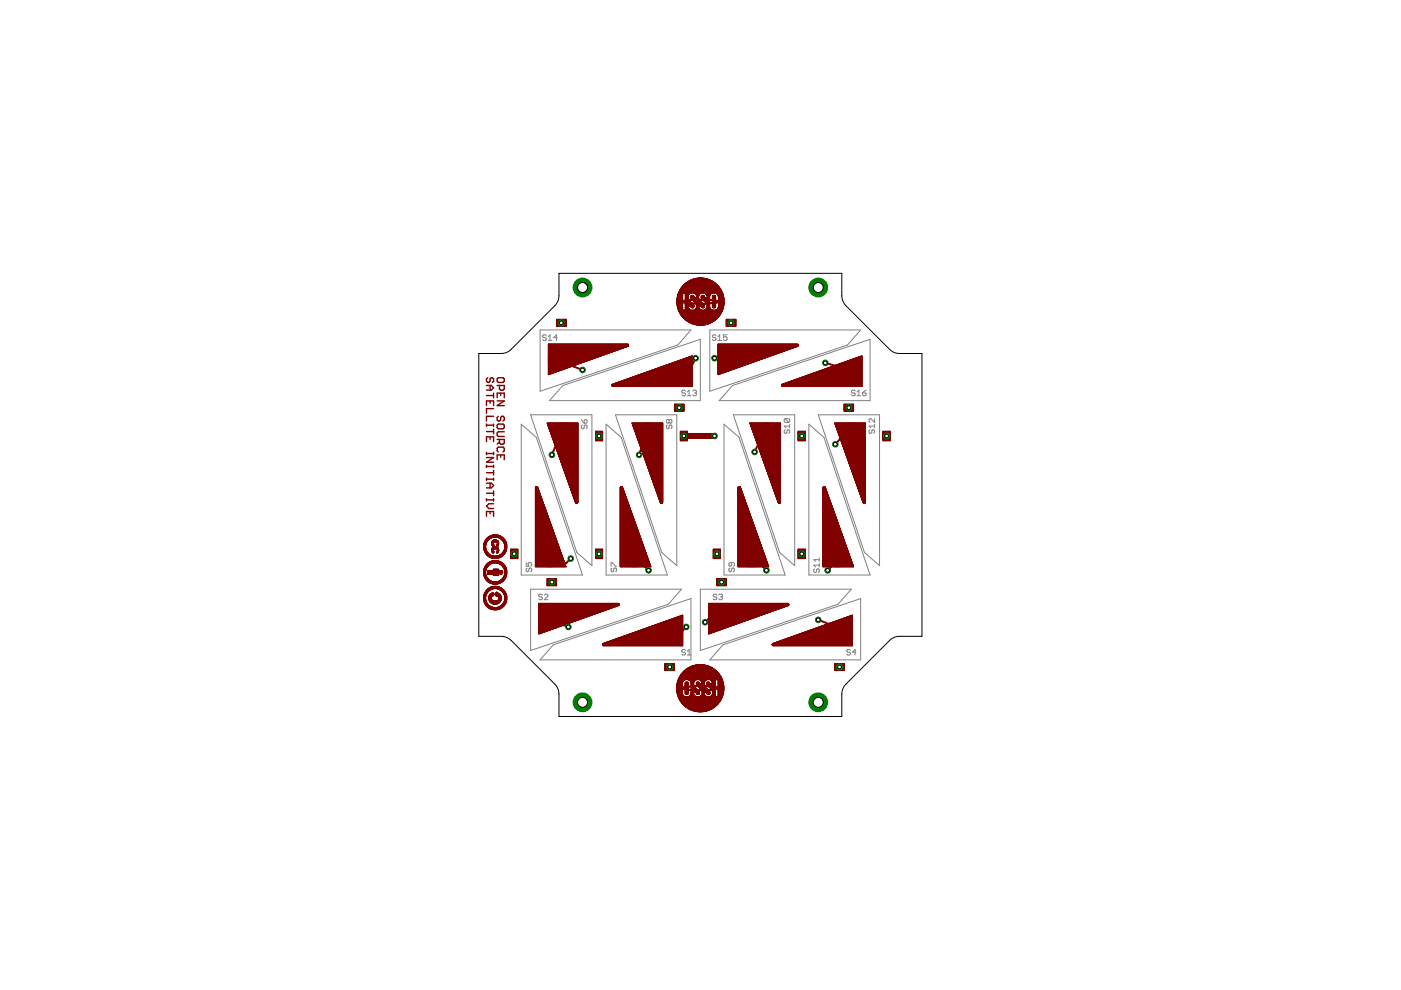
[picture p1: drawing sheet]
<svg xmlns="http://www.w3.org/2000/svg" width="297mm" height="210mm" viewBox="0 0 297 210" stroke-linecap="round" stroke-linejoin="round" font-family="sans-serif">
<g fill="none" stroke="#800000" stroke-width=".3">
<path d="M103.1 81.7h1.1l.4 .5-.4 .5h-1.1M103.1 86v-1h1.5v1M103.1 93.6v-1h1.5v1M103.1 89.9v.5M103.1 95.9v.5M103.1 98.6v.5M103.1 83.9h1.5M103.1 90.1h1.5M103.1 91.5h1.5M103.1 96.2h1.5M103.1 97h1.5l-1.5 1h1.5M103.1 98.9h1.5"/>
<path d="M103.4 80.1l-.3 .2v.5l.3 .3h.3l.2-.3v-.5l.3-.2 .4 .2v.5l-.2 .3M103.9 81.7v1M103.9 85v.5M103.9 92.6v.5M104.6 88.3h-1.5v1M104.6 83.4v.9M104.6 89.9v.5M104.6 91v1M104.6 95.9v.5M104.6 98.6v.5M104.6 99.7v1M104.6 86.6h-1.5v1"/>
<path d="M105.4 80.3l.2-.2h1.1l.2 .2v.5l-.2 .3h-1.1l-.2-.3zM105.4 81.7h1.5v.8l-.2 .2h-.5l-.3-.2v-.8M105.4 84.3v-.9h1.5v.9M105.4 90.1l.2-.2h1.1l.2 .2v.6l-.2 .2h-1.1l-.2-.2zM105.4 93.2h1.5v.7l-.2 .3h-.5l-.3-.3v-.7M105.4 97.5v-1h1.5v1M105.4 85h1.5l-1.5 1h1.5M105.6 88.3l-.2 .2v.5l.2 .3 .6-.3v-.5l.2-.2h.3l.2 .2v.5l-.2 .3M105.6 95.8l-.2-.2v-.5l.2-.3h1.1l.2 .3v.5l-.2 .2M105.9 93.7l-.5 .5M106.2 83.4v.5M106.2 96.5v.4"/>
<path d="M106.9 91.5h-1.3l-.2 .3v.5l.2 .2h1.3M103.1 109.5v-1h1.5v1M103.1 101.4v.5M103.1 105.7v.5M103.1 100.2h1.5M103.1 101.6h1.5M103.1 102.4h1.1l.4 .6-.4 .4h-1.1M103.1 104.6h1.5M103.1 106h1.5M103.9 102.4v1M103.9 108.5v.4M104.6 101.4v.5"/>
<path d="M104.6 104.1v1M104.6 105.7v.5M104.6 106.8h-.9l-.6 .5 .6 .5h.9"/>
</g>
<g fill="none" stroke="#800000" stroke-width=".21">
<path d="M116.3 79.4h.1M116.3 73.3h16.9M116.3 73.2h17M116.3 73.1h17M116.3 73.1h16.9M116.3 73h16.9M116.5 79.4h-.2M116.6 79.3l-.3 .1M116.8 79.3h-.5M116.9 79.2h-.6M117.1 79.2h-.8M117.2 79.1h-.9"/>
<path d="M117.4 79.1h-1.1M117.5 79h-1.2M117.7 79h-1.4M117.8 78.9h-1.5M118 78.8l-1.7 .1M118 67.7h2v1.5h-2zM118 69.1h2M118 69h2M118 68.9h2M118 68.8h2M118 68.7h2M118 68.6h2"/>
<path d="M118 68.5h2M118 68.4h2M118 68.3h2M118 68.2h2M118 68.1h2M118 68h2M118 67.9h2M118 67.8h2M118 67.7h2M118.1 78.8h-1.8M118.3 78.7l-2 .1M118.4 78.7h-2.1"/>
<path d="M118.6 78.6l-2.3 .1M118.7 78.6h-2.4M118.9 78.5l-2.6 .1M119 78.5h-2.7M119.1 78.4l-2.8 .1M119.3 78.4h-3M119.4 78.3l-3.1 .1M119.6 78.3h-3.3M119.7 78.2l-3.4 .1M119.9 78.2h-3.6M120 78.1h-3.7M120.2 78.1h-3.9"/>
<path d="M120.3 78h-4M120.5 78h-4.2M120.6 77.9h-4.3M120.8 77.9h-4.5M120.9 77.8h-4.6M121.1 77.7l-4.8 .1M121.2 77.7h-4.9M121.3 77.6l-5 .1M121.5 77.6h-5.2M121.6 77.5l-5.3 .1M121.8 77.5h-5.5M121.9 77.4h-5.6"/>
<path d="M122.1 77.4h-5.8M122.2 77.3h-5.9M122.4 77.3h-6.1M122.5 77.2h-6.2M122.7 77.2h-6.4M122.8 77.1h-6.5M123 77l-6.7 .1M123.1 77h-6.8M123.3 76.9l-7 .1M123.4 76.9h-7.1M123.6 76.8l-7.3 .1M123.7 76.8h-7.4"/>
<path d="M123.9 76.7l-7.6 .1M124 76.7h-7.7M124.2 76.6l-7.9 .1M124.3 76.6h-8M124.5 76.5l-8.2 .1M124.6 76.5h-8.3M124.8 76.4l-8.5 .1M124.9 76.4h-8.6M125.1 76.3h-8.8M125.2 76.3h-8.9M125.4 76.2h-9.1M125.5 76.2h-9.2"/>
<path d="M125.7 76.1h-9.4M125.8 76.1h-9.5M126 76h-9.7M126.1 75.9l-9.8 .1M126.3 75.9h-10M126.4 75.8l-10.1 .1M126.6 75.8h-10.3M126.7 75.7l-10.4 .1M126.9 75.7h-10.6M127 75.6h-10.7M127.2 75.6h-10.9M127.3 75.5h-11"/>
<path d="M127.5 75.5h-11.2M127.6 75.4h-11.3M127.8 75.4h-11.5M127.9 75.3h-11.6M128.1 75.2l-11.8 .1M128.2 75.2h-11.9M128.4 75.1l-12.1 .1M128.5 75.1h-12.2M128.7 75l-12.4 .1M128.8 75h-12.5M128.9 74.9l-12.6 .1M129.1 74.9h-12.8"/>
<path d="M129.2 74.8l-12.9 .1M129.3 74.8h-13M129.5 74.7l-13.2 .1M129.6 74.7h-13.3M129.8 74.6l-13.5 .1M129.9 74.6h-13.6M130.1 74.5h-13.8M130.3 74.5h-14M130.4 74.4h-14.1M130.6 74.4h-14.3M130.7 74.3h-14.4M130.9 74.3h-14.6"/>
<path d="M131 74.2h-14.7M131.1 74.1l-14.8 .1M131.3 74.1h-15M131.4 74l-15.1 .1M131.6 74h-15.3M131.7 73.9l-15.4 .1M131.9 73.9h-15.6M132 73.8l-15.7 .1M132.2 73.8h-15.9M132.3 73.7h-16M132.5 73.7h-16.2M132.6 73.6h-16.3"/>
<path d="M132.8 73.6h-16.5M132.9 73.5h-16.6M133.1 73h.1M133.1 73.4l-16.8 6M133.1 73.4l-16.8 .1M133.2 73h-16.9v6.4M133.2 73.4h-16.9M133.2 73v.1M133.2 73.3l-16.9 .1M133.2 73.1h.1M133.2 73.3l-.1 .1M133.3 73.1v.2"/>
<path d="M133.3 73.3h-.1M134.1 79.9h12.6M134.3 79.9h12.4M134.4 79.8h12.3M134.6 79.8h12.1M134.7 79.7h12M134.9 79.7h11.8M135 79.6h11.7M135.1 79.6h11.6M135.3 79.5h11.4M135.5 79.5h11.2M135.6 79.4h11.1"/>
<path d="M135.8 79.4h10.9M135.9 79.3h10.8M136.1 79.2h10.6M136.2 79.2h10.5M136.4 79.1h10.3M136.5 79.1h10.2M136.7 79h10M136.8 79h9.9M137 78.9h9.7M137.1 78.9h9.6M137.3 78.8h9.4M137.4 78.8h9.3"/>
<path d="M137.6 78.7h9.1M137.7 78.7h9M137.9 78.6h8.8M138 78.6h8.7M138.2 78.5h8.5M138.3 78.5h8.4M138.5 78.4h8.2M138.6 78.4h8.1M138.8 78.3h7.9M138.9 78.3h7.8M139.1 78.2h7.6M139.2 78.1h7.5"/>
<path d="M139.4 78.1h7.3M139.5 78h7.2M139.7 78h7M139.8 77.9h6.9M140 77.9h6.7M140.1 77.8h6.6M140.3 77.8h6.4M140.4 77.7h6.3M140.5 77.7h6.2M140.7 77.6h6M140.8 77.6h5.9M141 77.5h5.7"/>
<path d="M141.1 77.4h5.6M141.3 77.4h5.4M141.4 77.3h5.3M141.6 77.3h5.1M141.7 77.2h5M141.9 77.2h4.8M142 77.1h4.7M142.2 77.1h4.5M142.3 77h4.4M142.5 77h4.2M142.6 76.9h4.1M142.7 76.9h4"/>
<path d="M142.9 76.8h3.8M143 76.8h3.7M143.2 76.7h3.5M143.3 76.7h3.4M143.5 76.6h3.2M143.6 76.6h3.1M143.8 76.5h2.9M143.9 76.5h2.8M144.1 76.4h2.6M144.2 76.3h2.5M144.4 76.3h2.3M144.5 76.2h2.2"/>
<path d="M144.7 76.2h2M144.8 76.1h1.9M145 76.1h1.7M145.1 76h1.6M145.3 76h1.4M145.4 75.9h1.3M145.6 75.9h1.1M145.7 75.8h1M145.9 75.8h.8M146 75.7h.7M146.2 75.6h.5M146.3 75.6h.4"/>
<path d="M146.5 75.5h.2M146.6 75.5h.1M146.7 75.5v6.4h-16.8M146.7 75.5l-16.9 6M152.3 79.4h.1M152.3 73.3h16.9M152.3 73.2h16.9M152.3 73.1h16.9M152.3 73h16.9M152.5 79.4h-.2M152.6 79.3l-.3 .1M152.8 79.3h-.5"/>
<path d="M152.9 79.2h-.6M153.1 79.2h-.8M153.2 79.1h-.9M153.4 79.1h-1.1M153.5 79h-1.2M153.6 79h-1.3M153.8 78.9h-1.5M153.9 78.8l-1.6 .1M154 67.7h2v1.5h-2zM154 69.1h2M154 69h2M154 68.9h2"/>
<path d="M154 68.8h2M154 68.7h2M154 68.6h2M154 68.5h2M154 68.4h2M154 68.3h2M154 68.2h2M154 68.1h2M154 68h2M154 67.9h2M154 67.8h2M154 67.7h2"/>
<path d="M154.1 78.8h-1.8M154.2 78.7l-1.9 .1M154.4 78.7h-2.1M154.5 78.6l-2.2 .1M154.7 78.6h-2.4M154.8 78.5l-2.5 .1M155 78.5h-2.7M155.1 78.4l-2.8 .1M155.3 78.4h-3M155.4 78.3l-3.1 .1M155.6 78.3h-3.3M155.7 78.2l-3.4 .1"/>
<path d="M155.9 78.2h-3.6M156 78.1h-3.7M156.1 78.1h-3.8M156.3 78h-4M156.4 78h-4.1M156.6 77.9h-4.3M156.7 77.9h-4.4M156.9 77.8h-4.6M157 77.7l-4.7 .1M157.2 77.7h-4.9M157.3 77.6l-5 .1M157.5 77.6h-5.2"/>
<path d="M157.6 77.5l-5.3 .1M157.8 77.5h-5.5M157.9 77.4h-5.6M158.1 77.4h-5.8M158.2 77.3h-5.9M158.4 77.3h-6.1M158.5 77.2h-6.2M158.7 77.2h-6.4M158.8 77.1h-6.5M159 77l-6.7 .1M159.1 77h-6.8M159.3 76.9l-7 .1"/>
<path d="M159.4 76.9h-7.1M159.6 76.8l-7.3 .1M159.7 76.8h-7.4M159.9 76.7l-7.6 .1M160 76.7h-7.7M160.2 76.6l-7.9 .1M160.3 76.6h-8M160.5 76.5l-8.2 .1M160.6 76.5h-8.3M160.8 76.4l-8.5 .1M160.9 76.4h-8.6M161.1 76.3h-8.8"/>
<path d="M161.2 76.3h-8.9M161.4 76.2h-9.1M161.5 76.2h-9.2M161.7 76.1h-9.4M161.8 76.1h-9.5M162 76h-9.7M162.1 75.9l-9.8 .1M162.3 75.9h-10M162.4 75.8l-10.1 .1M162.6 75.8h-10.3M162.7 75.7l-10.4 .1M162.9 75.7h-10.6"/>
<path d="M163 75.6h-10.7M163.2 75.6h-10.9M163.3 75.5h-11M163.4 75.5h-11.1M163.6 75.4h-11.3M163.7 75.4h-11.4M163.9 75.3h-11.6M164 75.2l-11.7 .1M164.1 75.2h-11.8M164.3 75.1l-12 .1M164.4 75.1h-12.1M164.6 75l-12.3 .1"/>
<path d="M164.7 75h-12.4M164.9 74.9l-12.6 .1M165 74.9h-12.7M165.2 74.8l-12.9 .1M165.3 74.8h-13M165.5 74.7l-13.2 .1M165.6 74.7h-13.3M165.8 74.6l-13.5 .1M165.9 74.6h-13.6M166.1 74.5h-13.8M166.2 74.5h-13.9M166.4 74.4h-14.1"/>
<path d="M166.5 74.4h-14.2M166.7 74.3h-14.4M166.8 74.3h-14.5M167 74.2h-14.7M167.1 74.1l-14.8 .1M167.3 74.1h-15M167.4 74l-15.1 .1M167.6 74h-15.3M167.7 73.9l-15.4 .1M167.9 73.9h-15.6M168 73.8l-15.7 .1M168.2 73.8h-15.9"/>
<path d="M168.3 73.7h-16M168.5 73.7h-16.2M168.6 73.6h-16.3M168.8 73.6h-16.5M168.9 73.5h-16.6M169.1 73h.1M169.1 73.4l-16.8 .1M169.1 73.4l-16.8 6M169.1 73h-16.8v6.4M169.1 73.4h.1M169.2 73.4h-16.9M169.2 73v.1"/>
<path d="M169.2 73.3l-16.9 .1M169.2 73.1h.1M169.2 73.3l-.1 .1M169.2 73.1v.2M169.2 73.3h.1M170.1 79.9h12.6M170.2 79.9h12.5M170.4 79.8h12.3M170.5 79.8h12.2M170.7 79.7h12M170.8 79.7h11.9M171 79.6h11.7"/>
<path d="M171.1 79.6h11.6M171.3 79.5h11.4M171.5 79.5h11.2M171.6 79.4h11.1M171.8 79.4h10.9M171.9 79.3h10.8M172.1 79.2h10.6M172.2 79.2h10.5M172.4 79.1h10.3M172.5 79.1h10.2M172.7 79h10M172.8 79h9.9"/>
<path d="M173 78.9h9.7M173.1 78.9h9.6M173.3 78.8h9.4M173.4 78.8h9.3M173.6 78.7h9.1M173.7 78.7h9M173.9 78.6h8.8M174 78.6h8.7M174.2 78.5h8.5M174.3 78.5h8.4M174.5 78.4h8.2M174.6 78.4h8.1"/>
<path d="M174.8 78.3h7.9M174.9 78.3h7.8M175 78.2h7.7M175.2 78.1h7.5M175.3 78.1h7.4M175.5 78h7.2M175.6 78h7.1M175.8 77.9h6.9M175.9 77.9h6.8M176.1 77.8h6.6M176.2 77.8h6.5M176.4 77.7h6.3"/>
<path d="M176.5 77.7h6.2M176.7 77.6h6M176.8 77.6h5.9M177 77.5h5.7M177.1 77.4h5.6M177.2 77.4h5.5M177.4 77.3h5.3M177.5 77.3h5.2M177.7 77.2h5M177.8 77.2h4.9M178 77.1h4.7M178.1 77.1h4.6"/>
<path d="M178.3 77h4.4M178.4 77h4.3M178.6 76.9h4.1M178.7 76.9h4M178.9 76.8h3.8M179 76.8h3.7M179.2 76.7h3.5M179.3 76.7h3.4M179.5 76.6h3.2M179.6 76.6h3.1M179.8 76.5h2.9M179.9 76.5h2.8"/>
<path d="M180.1 76.4h2.6M180.2 76.3h2.5M180.4 76.3h2.3M180.5 76.2h2.2M180.7 76.2h2M180.8 76.1h1.9M181 76.1h1.7M181.1 76h1.6M181.3 76h1.4M181.4 75.9h1.3M181.6 75.9h1.1M181.7 75.8h1"/>
<path d="M181.9 75.8h.8M182 75.7h.7M182.2 75.6h.5M182.3 75.6h.4M182.5 75.5h.2M182.6 75.5h.1M182.7 75.5v6.4h-16.8M182.7 75.5l-16.9 6M116 89.7h6.5M116 89.8h6.5M116.1 89.8h6.4M116.1 89.9h6.4"/>
<path d="M116.1 90h6.4M116.1 90.1h6.4M116.2 90.1h6.3M116.2 90.2h6.3M116.2 90.3h6.3M116.2 90.4h6.3M116.3 90.4h6.2M116.3 90.5h6.2M116.3 90.6h6.2M116.4 90.7h6.1M116.4 90.8h6.1M116.4 90.9h6.1"/>
<path d="M116.5 91h6M116.5 91.1h6M116.5 91.2h6M116.6 91.2h5.9M116.6 91.3h5.9M116.6 91.4h5.9M116.6 91.5h5.9M116.7 91.6h5.8M116.7 91.7h5.8M116.8 91.8h5.7M116.8 91.9h5.7M116.8 92h5.7"/>
<path d="M116.8 92.1h5.7M116.9 92.1h5.6M116.9 92.2h5.6M116.9 92.3h5.6M117 92.4h5.5M117 92.5h5.5M117 92.6h5.5M117.1 92.6h5.4M117.1 92.7h5.4M117.1 92.8h5.4M117.1 92.9h5.4M117.2 92.9h5.3"/>
<path d="M117.2 93h5.3M117.2 93.1h5.3M117.2 93.2h5.3M117.3 93.2h5.2M117.3 93.3h5.2M117.3 93.4h5.2M117.4 93.5h5.1M117.4 93.6h5.1M117.4 93.7h5.1M117.5 93.7h5M117.5 93.8h5M117.5 93.9h5"/>
<path d="M117.5 94h5M117.6 94.1h4.9M117.6 94h4.9M117.6 94.2h4.9M117.6 94.3h4.9M117.7 94.3h4.8M117.7 94.4h4.8M117.7 94.5h4.8M117.7 94.6h4.8M117.8 94.6h4.7M117.8 94.7h4.7M117.8 94.8h4.7"/>
<path d="M117.9 94.9h4.6M117.9 95h4.6M117.9 95.1h4.6M118 95.2h4.5M118 95.3h4.5M118 95.4h4.5M118.1 95.5h4.4M118.1 95.6h4.4M118.1 95.7h4.4M118.2 95.7h4.3M118.2 95.8h4.3M118.2 95.9h4.3"/>
<path d="M118.2 96h4.3M118.3 96h4.2M118.3 96.1h4.2M118.3 96.2h4.2M118.4 96.3h4.1M118.4 96.4h4.1M118.4 96.5h4.1M118.4 96.6h4.1M118.5 96.6h4M118.5 96.7h4M118.5 96.8h4M118.6 96.8h3.9"/>
<path d="M118.6 96.9h3.9M118.6 97h3.9M118.6 97.1h3.9M118.7 97.1h3.8M118.7 97.2h3.8M118.7 97.3h3.8M118.8 97.5h3.7M118.8 97.4h3.7M118.8 97.6h3.7M118.9 97.7h3.6M118.9 97.8h3.6M118.9 97.9h3.6"/>
<path d="M119 98h3.5M119 98.1h3.5M119 98.2h3.5M119.1 98.3h3.4M119.1 98.4h3.4M119.1 98.5h3.4M119.2 98.6h3.3M119.2 98.7h3.3M119.3 98.8h3.2M119.3 98.9h3.2M119.3 99h3.2M119.3 99.1h3.2"/>
<path d="M119.4 99.1h3.1M119.4 99.2h3.1M119.4 99.3h3.1M119.5 99.4h3M119.5 99.5h3M119.5 99.6h3M119.6 99.7h2.9M119.6 99.8h2.9M119.7 99.9h2.8M126.3 91.4h1.5v2.1l-1.5-.1zM126.3 93.4h1.5M126.3 93.3h1.5"/>
<path d="M126.3 93.2h1.5M126.3 93.1h1.5M126.3 93h1.5M126.3 92.9h1.5M126.3 92.8h1.5M126.3 92.7h1.5M126.3 92.6h1.5M126.3 92.5h1.5M126.3 92.4h1.5M126.3 92.3h1.5M126.3 92.2h1.5M126.3 92.1h1.5"/>
<path d="M126.3 92h1.5M126.3 91.9h1.5M126.3 91.8h1.5M126.3 91.7h1.5M126.3 91.6h1.5M126.3 91.5h1.5M129.7 81.7l.1 .1M129.7 81.6v.1M129.7 81.7h17M129.7 81.6h17M129.8 81.6h-.1M129.8 81.8h16.9"/>
<path d="M129.8 81.6h16.9M129.8 81.8l.2 .2M129.8 81.9h16.9M129.8 81.5h16.9M129.8 81.5v.1M130 81.4h16.7M130.1 81.4h16.6M130.3 81.3h16.4M130.4 81.3h16.3M130.6 81.2h16.1M130.7 81.2h16M130.9 81.1h15.8"/>
<path d="M131 81.1h15.7M131.2 81h15.5M131.3 81h15.4M131.5 80.9h15.2M131.6 80.9h15.1M131.8 80.8h14.9M131.9 80.8h14.8M132.1 80.7h14.6M132.2 80.6h14.5M132.4 80.6h14.3M132.5 80.5h14.2M132.7 80.5h14"/>
<path d="M132.8 80.4h13.9M132.9 80.4h13.8M133.1 80.3h13.6M133.2 80.3h13.5M133.4 80.2h13.3M133.5 80.2h13.2M133.7 80.1h13M133.8 80.1h12.9M134 80h12.7M134 89.7h6.5M134 89.8h6.5M134.1 89.9h6.4"/>
<path d="M134.1 90h6.4M134.1 90.1h6.4M134.2 90.1h6.3M134.2 90.2h6.3M134.2 90.3h6.3M134.2 90.4h6.3M134.3 90.4h6.2M134.3 90.5h6.2M134.3 90.6h6.2M134.3 90.7h6.2M134.4 90.7h6.1M134.4 90.8h6.1"/>
<path d="M134.4 90.9h6.1M134.5 91h6M134.5 91.1h6M134.5 91.2h6M134.6 91.2h5.9M134.6 91.3h5.9M134.6 91.4h5.9M134.6 91.5h5.9M134.7 91.6h5.8M134.7 91.7h5.8M134.7 91.8h5.8M134.8 91.8h5.7"/>
<path d="M134.8 91.9h5.7M134.8 92h5.7M134.8 92.1h5.7M134.9 92.1h5.6M134.9 92.2h5.6M134.9 92.3h5.6M135 92.4h5.5M135 92.5h5.5M135 92.6h5.5M135.1 92.7h5.4M135.1 92.8h5.4M135.1 92.9h5.4"/>
<path d="M135.2 93h5.3M135.2 93.1h5.3M135.2 93.2h5.3M135.3 93.2h5.2M135.3 93.3h5.2M135.3 93.4h5.2M135.4 93.5h5.1M135.4 93.6h5.1M135.4 93.7h5.1M135.5 93.8h5M135.5 93.9h5M135.5 94h5"/>
<path d="M135.6 94.1h4.9M135.6 94h4.9M135.6 94.2h4.9M135.6 94.3h4.9M135.7 94.3h4.8M135.7 94.4h4.8M135.7 94.5h4.8M135.7 94.6h4.8M135.8 94.7h4.7M135.8 94.8h4.7M135.8 94.9h4.7M135.9 95h4.6"/>
<path d="M135.9 95.1h4.6M136 95.2h4.5M136 95.3h4.5M136 95.4h4.5M136.1 95.5h4.4M136.1 95.6h4.4M136.1 95.7h4.4M136.2 95.8h4.3M136.2 95.9h4.3M136.2 96h4.3M136.3 96.1h4.2M136.3 96.2h4.2"/>
<path d="M136.4 96.3h4.1M136.4 96.4h4.1M136.4 96.5h4.1M136.4 96.6h4.1M136.5 96.6h4M136.5 96.7h4M136.5 96.8h4M136.6 96.9h3.9M136.6 97h3.9M136.6 97.1h3.9M136.7 97.1h3.8M136.7 97.2h3.8"/>
<path d="M136.7 97.3h3.8M136.8 97.5h3.7M136.8 97.4h3.7M136.8 97.6h3.7M136.8 97.7h3.7M136.9 97.7h3.6M136.9 97.8h3.6M136.9 97.9h3.6M136.9 98h3.6M137 98h3.5M137 98.1h3.5M137 98.2h3.5"/>
<path d="M137.1 98.3h3.4M137.1 98.4h3.4M137.1 98.5h3.4M137.2 98.6h3.3M137.2 98.7h3.3M137.2 98.8h3.3M137.3 98.9h3.2M137.3 98.8h3.2M137.3 99h3.2M137.3 99.1h3.2M137.4 99.1h3.1M137.4 99.2h3.1"/>
<path d="M137.4 99.3h3.1M137.5 99.4h3M137.5 99.5h3M137.5 99.6h3M137.6 99.7h2.9M137.6 99.8h2.9M137.6 99.9h2.9M143 85.7h2v1.5h-2zM143 87.1h2M143 87h2M143 86.9h2M143 86.8h2"/>
<path d="M143 86.7h2M143 86.6h2M143 86.5h2M143 86.4h2M143 86.3h2M143 86.2h2M143 86.1h2M143 86h2M143 85.9h2M143 85.8h2M143 85.7h2M144.3 91.4h1.5v2h-1.5z"/>
<path d="M144.3 93.4h1.5M144.3 93.3h1.5M144.3 93.2h1.5M144.3 93.1h1.5M144.3 93h1.5M144.3 92.9h1.5M144.3 92.8h1.5M144.3 92.7h1.5M144.3 92.6h1.5M144.3 92.5h1.5M144.3 92.4h1.5M144.3 92.3h1.5"/>
<path d="M144.3 92.2h1.5M144.3 92.1h1.5M144.3 92h1.5M144.3 91.9h1.5M144.3 91.8h1.5M144.3 91.7h1.5M144.3 91.6h1.5M144.3 91.5h1.5M159 89.8h6.5M159 89.7h6.5M159 89.9h6.5M159.1 89.9h6.4"/>
<path d="M159.1 90h6.4M159.1 90.1h6.4M159.2 90.1h6.3M159.2 90.2h6.3M159.2 90.3h6.3M159.2 90.4h6.3M159.3 90.5h6.2M159.3 90.6h6.2M159.3 90.7h6.2M159.4 90.8h6.1M159.4 90.9h6.1M159.4 91h6.1"/>
<path d="M159.5 91h6M159.5 91.1h6M159.5 91.2h6M159.6 91.3h5.9M159.6 91.4h5.9M159.6 91.5h5.9M159.7 91.6h5.8M159.7 91.7h5.8M159.7 91.8h5.8M159.8 91.9h5.7M159.8 92h5.7M159.8 92.1h5.7"/>
<path d="M159.9 92.1h5.6M159.9 92.2h5.6M159.9 92.3h5.6M159.9 92.4h5.6M160 92.4h5.5M160 92.5h5.5M160 92.6h5.5M160.1 92.7h5.4M160.1 92.8h5.4M160.1 92.9h5.4M160.1 93h5.4M160.2 93h5.3"/>
<path d="M160.2 93.1h5.3M160.2 93.2h5.3M160.3 93.2h5.2M160.3 93.3h5.2M160.3 93.4h5.2M160.3 93.5h5.2M160.4 93.5h5.1M160.4 93.6h5.1M160.4 93.7h5.1M160.5 93.9h5M160.5 93.8h5M160.5 94h5"/>
<path d="M160.5 94.1h5M160.6 94.1h4.9M160.6 94.2h4.9M160.6 94.3h4.9M160.7 94.4h4.8M160.7 94.5h4.8M160.7 94.6h4.8M160.8 94.7h4.7M160.8 94.8h4.7M160.8 94.9h4.7M160.9 95h4.6M160.9 95.1h4.6"/>
<path d="M161 95.2h4.5M161 95.3h4.5M161 95.4h4.5M161.1 95.5h4.4M161.1 95.6h4.4M161.1 95.7h4.4M161.1 95.8h4.4M161.2 95.8h4.3M161.2 95.9h4.3M161.2 96h4.3M161.3 96.1h4.2M161.3 96.2h4.2"/>
<path d="M161.3 96.3h4.2M161.4 96.4h4.1M161.4 96.5h4.1M161.4 96.6h4.1M161.5 96.6h4M161.5 96.7h4M161.5 96.8h4M161.5 96.9h4M161.6 96.9h3.9M161.6 97h3.9M161.6 97.1h3.9M161.7 97.2h3.8"/>
<path d="M161.7 97.3h3.8M161.7 97.4h3.8M161.8 97.5h3.7M161.8 97.6h3.7M161.8 97.7h3.7M161.9 97.8h3.6M161.9 97.9h3.6M161.9 98h3.6M162 98.1h3.5M162 98h3.5M162 98.2h3.5M162 98.3h3.5"/>
<path d="M162.1 98.3h3.4M162.1 98.4h3.4M162.1 98.5h3.4M162.2 98.6h3.3M162.2 98.7h3.3M162.2 98.8h3.3M162.3 98.9h3.2M162.3 99h3.2M162.3 99.1h3.2M162.4 99.2h3.1M162.4 99.3h3.1M162.4 99.4h3.1"/>
<path d="M162.5 99.4h3M162.5 99.5h3M162.5 99.6h3M162.6 99.7h2.9M162.6 99.8h2.9M162.6 99.9h2.9M165.7 81.7h17M165.7 81.6h17M165.7 81.7l.1 .1M165.7 81.6v.1M165.7 81.8h17M165.7 81.6h.1"/>
<path d="M165.8 81.8h16.9M165.8 81.8l.2 .2M165.8 81.9h16.9M165.8 81.5h16.9M165.8 81.5l-.1 .1M166 81.4h16.7M166.1 81.4h16.6M166.3 81.3h16.4M166.4 81.3h16.3M166.6 81.2h16.1M166.7 81.2h16M166.9 81.1h15.8"/>
<path d="M167 81.1h15.7M167.2 81h15.5M167.3 81h15.4M167.4 80.9h15.3M167.6 80.9h15.1M167.7 80.8h15M167.9 80.8h14.8M168 80.7h14.7M168.2 80.6h14.5M168.3 80.6h14.4M168.5 80.5h14.2M168.6 80.5h14.1"/>
<path d="M168.8 80.4h13.9M168.9 80.4h13.8M169.1 80.3h13.6M169.2 91.4h1.5v2h-1.5zM169.2 93.4h1.5M169.2 93.3h1.5M169.2 93.2h1.5M169.2 93.1h1.5M169.2 93h1.5M169.2 92.9h1.5M169.2 92.8h1.5M169.2 92.7h1.5"/>
<path d="M169.2 92.6h1.5M169.2 92.5h1.5M169.2 92.4h1.5M169.2 92.3h1.5M169.2 92.2h1.5M169.2 92.1h1.5M169.2 92h1.5M169.2 91.9h1.5M169.2 91.8h1.5M169.2 91.7h1.5M169.2 91.6h1.5M169.2 91.5h1.5"/>
<path d="M169.2 80.3h13.5M169.4 80.2h13.3M169.5 80.2h13.2M169.7 80.1h13M169.8 80.1h12.9M169.9 80h12.8M177 89.8h6.5M177 89.7h6.5M177 89.9h6.5M177.1 89.9h6.4M177.1 90h6.4M177.1 90.1h6.4"/>
<path d="M177.2 90.2h6.3M177.2 90.3h6.3M177.2 90.4h6.3M177.2 90.5h6.3M177.3 90.5h6.2M177.3 90.6h6.2M177.3 90.7h6.2M177.4 90.8h6.1M177.4 90.9h6.1M177.4 91h6.1M177.5 91h6M177.5 91.1h6"/>
<path d="M177.5 91.2h6M177.5 91.3h6M177.6 91.4h5.9M177.6 91.5h5.9M177.7 91.6h5.8M177.7 91.7h5.8M177.7 91.8h5.8M177.8 91.9h5.7M177.8 92h5.7M177.8 92.1h5.7M177.9 92.2h5.6M177.9 92.3h5.6"/>
<path d="M177.9 92.4h5.6M178 92.5h5.5M178 92.6h5.5M178.1 92.7h5.4M178.1 92.8h5.4M178.1 92.9h5.4M178.1 93h5.4M178.2 93h5.3M178.2 93.1h5.3M178.2 93.2h5.3M178.3 93.3h5.2M178.3 93.4h5.2"/>
<path d="M178.3 93.5h5.2M178.4 93.5h5.1M178.4 93.6h5.1M178.4 93.7h5.1M178.5 93.9h5M178.5 93.8h5M178.5 94h5M178.5 94.1h5M178.6 94.1h4.9M178.6 94.2h4.9M178.6 94.3h4.9M178.6 94.4h4.9"/>
<path d="M178.7 94.4h4.8M178.7 94.5h4.8M178.7 94.6h4.8M178.8 94.7h4.7M178.8 94.8h4.7M178.8 94.9h4.7M178.9 95h4.6M178.9 95.1h4.6M178.9 95.2h4.6M179 95.3h4.5M179 85.7h2v1.5h-2zM179 87.1h2"/>
<path d="M179 87h2M179 86.9h2M179 86.8h2M179 86.7h2M179 86.6h2M179 86.5h2M179 86.4h2M179 86.3h2M179 86.2h2M179 86.1h2M179 86h2M179 85.9h2"/>
<path d="M179 85.8h2M179 85.7h2M179 95.4h4.5M179 95.5h4.5M179.1 95.5h4.4M179.1 95.6h4.4M179.1 95.7h4.4M179.1 95.8h4.4M179.2 95.8h4.3M179.2 95.9h4.3M179.2 96h4.3M179.3 96.1h4.2"/>
<path d="M179.3 96.2h4.2M179.3 96.3h4.2M179.3 96.4h4.2M179.4 96.4h4.1M179.4 96.5h4.1M179.4 96.6h4.1M179.5 96.6h4M179.5 96.7h4M179.5 96.8h4M179.5 96.9h4M179.6 96.9h3.9M179.6 97h3.9"/>
<path d="M179.6 97.1h3.9M179.7 97.2h3.8M179.7 97.3h3.8M179.7 97.4h3.8M179.7 97.5h3.8M179.8 97.5h3.7M179.8 97.6h3.7M179.8 97.7h3.7M179.9 97.8h3.6M179.9 97.9h3.6M179.9 98h3.6M180 98.1h3.5"/>
<path d="M180 98h3.5M180 98.2h3.5M180 98.3h3.5M180.1 98.4h3.4M180.1 98.5h3.4M180.1 98.6h3.4M180.2 98.7h3.3M180.2 98.8h3.3M180.3 98.9h3.2M180.3 99h3.2M180.3 99.1h3.2M180.4 99.2h3.1"/>
<path d="M180.4 99.3h3.1M180.4 99.4h3.1M180.5 99.5h3M180.5 99.6h3M180.6 99.7h2.9M180.6 99.8h2.9M180.6 99.9h2.9M187.2 91.4h1.5v2h-1.5zM187.2 93.4h1.5M187.2 93.3h1.5M187.2 93.2h1.5M187.2 93.1h1.5"/>
<path d="M187.2 93h1.5M187.2 92.9h1.5M187.2 92.8h1.5M187.2 92.7h1.5M187.2 92.6h1.5M187.2 92.5h1.5M187.2 92.4h1.5M187.2 92.3h1.5M187.2 92.2h1.5M187.2 92.1h1.5M187.2 92h1.5M187.2 91.9h1.5"/>
<path d="M187.2 91.8h1.5M187.2 91.7h1.5M187.2 91.6h1.5M187.2 91.5h1.5M102.5 115.5v.7M102.6 115.3v1.2M102.6 115.1v1.6M102.7 115v1.8M102.7 114.9v2.1M102.8 114.8v2.3M102.8 114.6v2.6M102.9 114.6v2.6"/>
<path d="M103 114.5v2.8M103 119.9v2.9M103 114.4v3M103 119.9v3M103 116.2l.1 1.3M103.1 114.3l-.1 1.3M103.1 119.8l-.1 1.2M103.1 116.5v1M103.1 114.3v1M103.1 119.7v1M103.1 116.7l.1 .9M103.2 114.2l-.1 .9"/>
<path d="M103.2 119.7l-.1 .9M103.2 116.8v.9M103.2 114.2v.8M103.2 119.6v.8M103.2 116.9l.1 .8M103.3 114.1l-.1 .8M103.3 119.5l-.1 .9M103.3 117v.8M103.3 114v.8M103.3 119.5v.8M103.3 117.1l.1 .7M103.4 114l-.1 .8"/>
<path d="M103.4 119.4l-.1 .8M103.4 117.1v.8M103.4 114v.7M103.4 119.4v.7M103.4 117.2l.1 .7M103.5 113.9l-.1 .7M103.5 119.4l-.1 .7M103.5 117.3v.6M103.5 113.9v.7M103.5 119.3v.7M103.5 117.3l.1 .7M103.6 113.8l-.1 .7"/>
<path d="M103.6 119.3l-.1 .7M103.6 117.4v.6M103.6 113.8v.6M103.6 119.3v.6M103.7 117.4v.6M103.7 113.8v.6M103.7 119.2v.6M103.7 117.5v.6M103.7 113.7v.6M103.8 117.5v.6M103.8 113.7v.6M103.8 119.1v.7"/>
<path d="M103.8 117.6v.5M103.8 119.1v.6M103.9 117.6v.6M103.9 113.6v.6M103.9 119.1v.6M103.9 119.1v.5M104 117.7v.5M104 113.6v.6M104 119v.6M104 117.7l.1 .5M104.1 113.6l-.1 .5M104.1 117.7v.6"/>
<path d="M104.1 113.6v.5M104.1 119v.5M104.1 113.5v.6M104.1 117.8l.1 .5M104.2 119l-.1 .5M104.2 117.8v.5M104.2 119v.5M104.2 113.5v.5M104.2 115v.4M104.2 116.5v.3M104.3 113.5v.5M104.3 114.9v.6"/>
<path d="M104.3 116.3v.7M104.3 119l-.1 .5M104.3 117.8v.5M104.3 118.9v.6M104.3 114.8v.9M104.3 116.2v.9M104.4 113.5v.5M104.4 117.8v.5M104.4 114.7v1M104.4 116.1v1M104.4 118.9v.5M104.4 114.7v1.1"/>
<path d="M104.4 116.1v1.1M104.5 113.5v.4M104.5 116.1v1.1M104.5 117.9v.5M104.5 118.9v.5M104.5 114.6v1.2M104.5 116v1.3M104.5 113.4v.5M104.5 114.6v1.3M104.6 113.4v.5M104.6 117.9v.5M104.6 118.9v.5"/>
<path d="M104.6 114.6v1.3M104.6 116v1.3M104.6 115.4v.5M104.6 116.9v.4M104.6 114.5v.6M104.6 116v.5M104.7 113.4v.5M104.7 115.5v.3M104.7 116v.5M104.7 116.9v.3M104.7 117.9v.5M104.7 118.9v.5"/>
<path d="M104.7 114.5v.5M104.7 115.5v.2M104.7 115.9v.5M104.7 117v.1M104.8 114.5l-.1 .5M104.8 113.4v.5M104.8 114.5v.5M104.8 115.6h.1M104.8 117h.1M104.8 117.9v.5M104.8 118.9v.4M104.8 115.9v.5"/>
<path d="M104.9 115.9l-.1 .5M104.9 118.9v.4M104.9 113.4v.5M104.9 115.9v.5M104.9 117.9v.5M104.9 114.5v.5M105 113.4v.5M105 114.5v.5M105 115.9v.5M105 117.9v.5M105 118.9v.4M105.1 113.4v.5"/>
<path d="M105.1 114.5v.5M105.1 115.9v.5M105.1 117.9v.5M105.1 118.9v.4M105.2 113.4v.5M105.2 114.5v.5M105.2 115.9v.5M105.2 118.9v.4M105.2 117.9v.5M105.2 115.5v.1M105.2 116.9v.1M105.3 113.4v.5"/>
<path d="M105.3 114.5v.5M105.3 115.9v.5M105.3 118.9v.5M105.3 115.5v.2M105.3 116.9v.2M105.3 117.9v.5M105.3 114.5v.6M105.3 116v.5M105.3 115.5v.3M105.3 116.9v.3M105.4 113.4v.5M105.4 114.6v.5"/>
<path d="M105.4 116v.5M105.4 118.9v.5M105.4 115.4v.5M105.4 116.8v.5M105.4 117.9v.5M105.4 114.6v1.3M105.4 116v1.3M105.5 113.5v.4M105.5 114.6v1.3M105.5 117.9v.5M105.5 118.9v.5M105.5 116v1.3"/>
<path d="M105.5 113.5l.1 .5M105.5 114.6v1.2M105.5 116.1v1.2M105.5 117.9v.4M105.6 113.5v.5M105.6 114.7v1.1M105.6 116.1v1.1M105.6 118.9v.5M105.6 117.8v.5M105.6 113.5l.1 .5M105.6 114.8v.9M105.6 116.2v.9"/>
<path d="M105.7 113.5v.5M105.7 114.9v.7M105.7 116.3v.7M105.7 117.8v.5M105.7 119v.5M105.7 113.5l.1 .5M105.7 115v.5M105.7 116.4v.5M105.8 113.5v.6M105.8 119v.5M105.8 117.8v.5M105.8 113.6l.1 .5"/>
<path d="M105.8 119l.1 .5M105.9 117.7v.6M105.9 113.6v.5M105.9 117.7v.5M105.9 119v.6M105.9 113.6l.1 .6M105.9 119l.1 .6M106 117.7v.5M106 113.6v.6M106 117.6v.6M106 119.1v.5M106 113.6l.1 .6"/>
<path d="M106 119.1l.1 .6M106.1 117.6v.6M106.1 113.7v.5M106.1 119.1v.6M106.2 113.7v.6M106.2 119.1v.6M106.2 117.5v.6M106.2 119.2v.6M106.3 113.7v.7M106.3 119.2v.6M106.3 117.4v.7M106.3 113.8v.6"/>
<path d="M106.3 119.2v.7M106.3 117.4v.6M106.4 113.8v.7M106.4 119.3v.6M106.4 117.3v.7M106.4 113.9v.6M106.4 119.3v.7M106.5 113.9v.7M106.5 119.3v.7M106.5 117.2v.7M106.5 113.9l.1 .7M106.5 119.4l.1 .7"/>
<path d="M106.6 117.2l-.1 .7M106.6 114v.7M106.6 119.4v.8M106.6 117.1v.7M106.6 114l.1 .8M106.6 119.5l.1 .7M106.7 117l-.1 .8M106.7 114.1v.8M106.7 119.5v.8M106.7 116.9v.9M106.7 114.1l.1 .8M106.7 119.6l.1 .8"/>
<path d="M106.8 116.9l-.1 .8M106.8 114.2v.9M106.8 119.6v.9M106.8 116.8v.8M106.8 114.2l.1 .9M106.8 119.7l.1 .9M106.9 116.6l-.1 1M106.9 114.3v1M106.9 119.7v1.1M106.9 116.5v1M107 114.4v1.1M107 119.8v1.2"/>
<path d="M107 116.3v1.2M107 114.4v3M107 119.9v3M107.1 114.5v2.8M107.1 120v2.8M107.1 114.6v2.6M107.2 114.7v2.4M107.3 114.9v2M107.3 115v1.8M107.4 115.1v1.5M107.4 115.3v1.2M108.3 116.4h1.5v2h-1.5z"/>
<path d="M108.3 118.3h1.5M108.3 118.2h1.5M108.3 118.1h1.5M108.3 118h1.5M108.3 117.9h1.5M108.3 117.8h1.5M108.3 117.7h1.5M108.3 117.6h1.5M108.3 117.5h1.5M108.3 117.4h1.5M108.3 117.3h1.5M108.3 117.2h1.5"/>
<path d="M108.3 117.1h1.5M108.3 117h1.5M108.3 116.9h1.5M108.3 116.8h1.5M108.3 116.7h1.5M108.3 116.6h1.5M108.3 116.5h1.5M113.5 120h6.5M113.5 119.9h6.4M113.5 119.8h6.4M113.5 119.7l6.4 .1M113.5 119.7h6.3"/>
<path d="M113.5 119.6h6.3M113.5 119.5h6.3M113.5 119.4h6.2M113.5 119.3h6.2M113.5 119.2h6.2M113.5 119.1l6.2 .1M113.5 119.1h6.1M113.5 119h6.1M113.5 118.9h6.1M113.5 118.9h6M113.5 118.8h6M113.5 118.7h6"/>
<path d="M113.5 118.6h6M113.5 118.6h5.9M113.5 118.5h5.9M113.5 118.4h5.9M113.5 118.3l5.9 .1M113.5 118.3h5.8M113.5 118.2l5.8 .1M113.5 118.2h5.8M113.5 118.1l5.8 .1M113.5 118.1h5.8M113.5 118h5.8M113.5 118h5.7"/>
<path d="M113.5 117.9h5.7M113.5 117.8l5.7 .1M113.5 117.8h5.7M113.5 117.7h5.6M113.5 117.6l5.6 .1M113.5 117.6h5.6M113.5 117.5l5.6 .1M113.5 117.5h5.6M113.5 117.4h5.5M113.5 117.3h5.5M113.5 117.2l5.5 .1M113.5 117.2h5.5"/>
<path d="M113.5 117.1h5.4M113.5 117h5.4M113.5 116.9h5.4M113.5 116.9h5.3M113.5 116.8h5.3M113.5 116.7h5.3M113.5 116.6l5.3 .1M113.5 116.6h5.2M113.5 116.5h5.2M113.5 116.4h5.2M113.5 116.3h5.1M113.5 116.2h5.1"/>
<path d="M113.5 116.1h5.1M113.5 116h5M113.5 115.9h5M113.5 115.8l5 .1M113.5 115.8h4.9M113.5 115.7l4.9 .1M113.5 115.7h4.9M113.5 115.6l4.9 .1M113.5 115.6h4.9M113.5 115.5h4.9M113.5 115.5h4.8M113.5 115.4h4.8"/>
<path d="M113.5 115.3l4.8 .1M113.5 115.3h4.8M113.5 115.2l4.8 .1M113.5 115.2h4.7M113.5 115.1h4.7M113.5 115h4.7M113.5 114.9h4.6M113.5 114.8h4.6M113.5 114.7l4.6 .1M113.5 114.7h4.6M113.5 114.6l4.5 .1M113.5 114.6h4.5"/>
<path d="M113.5 114.5h4.5M113.5 114.4h4.5M113.5 114.3h4.4M113.5 114.2h4.4M113.5 114.1h4.4M113.5 114l4.3 .1M113.5 114h4.3M113.5 113.9h4.3M113.5 113.8l4.3 .1M113.5 113.8h4.3M113.5 113.7h4.2M113.5 113.6h4.2"/>
<path d="M113.5 113.5h4.1M113.5 113.4l4.1 .1M113.5 113.4h4.1M113.5 113.3h4.1M113.5 113.2h4M113.5 113.1h4M113.5 113h4M113.5 112.9h3.9M113.5 112.8l3.9 .1M113.5 112.8h3.9M113.5 112.7l3.9 .1M113.5 112.7h3.8"/>
<path d="M113.5 112.6h3.8M113.5 112.5h3.8M113.5 112.4h3.7M113.5 112.3h3.7M113.5 112.2l3.7 .1M113.5 112.2h3.7M113.5 112.1l3.7 .1M113.5 112.1h3.6M113.5 112h3.6M113.5 111.9l3.6 .1M113.5 111.9h3.6M113.5 111.8l3.6 .1"/>
<path d="M113.5 111.8h3.5M113.5 111.7h3.5M113.5 111.6h3.5M113.5 111.6h3.4M113.5 111.5h3.4M113.5 111.4h3.4M113.5 111.3l3.4 .1M113.5 111.3h3.4M113.5 111.2l3.3 .1M113.5 111.2h3.3M113.5 111.1h3.3M113.5 111h3.3"/>
<path d="M113.5 111h3.2M113.5 110.9h3.2M113.5 110.8h3.2M113.5 110.7h3.1M113.5 110.6h3.1M113.5 110.5h3.1M113.5 110.4h3M113.5 110.3h3M113.5 110.2l3 .1M113.5 110.2h3M113.5 110.1h2.9M113.5 110h2.9"/>
<path d="M113.5 109.9h2.9M113.5 109.8h2.8M113.5 109.7l2.8 .1M113.5 109.7h2.8M113.5 109.6l2.8 .1M113.5 109.6h2.7M113.5 109.5h2.7M113.5 109.4l2.7 .1M113.5 109.4h2.7M113.5 109.3l2.7 .1M113.5 109.3h2.6M113.5 109.2h2.6"/>
<path d="M113.5 109.1h2.6M113.5 109h2.5M113.5 108.9h2.5M113.5 108.8h2.5M113.5 108.7h2.4M113.5 108.6h2.4M113.5 108.5h2.4M113.5 108.5h2.3M113.5 108.4h2.3M113.5 108.3l2.3 .1M113.5 108.3h2.3M113.5 108.2h2.3"/>
<path d="M113.5 108.2h2.2M113.5 108.1h2.2M113.5 108h2.2M113.5 107.9l2.2 .1M113.5 107.9h2.2M113.5 107.8l2.1 .1M113.5 107.8h2.1M113.5 107.7l2.1 .1M113.5 107.7h2.1M113.5 107.6h2M113.5 107.5h2M113.5 107.4l2 .1"/>
<path d="M113.5 107.4h2M113.5 107.3h1.9M113.5 107.2h1.9M113.5 107.1h1.9M113.5 107.1h1.8M113.5 107h1.8M113.5 106.9h1.8M113.5 106.8h1.8M113.5 106.7l1.7 .1M113.5 106.7h1.7M113.5 106.6l1.7 .1M113.5 106.6h1.7"/>
<path d="M113.5 106.5h1.6M113.5 106.4h1.6M113.5 106.3h1.6M113.5 106.2h1.5M113.5 106.1h1.5M113.5 106l1.5 .1M113.5 106h1.5M113.5 105.9h1.4M113.5 105.8l1.4 .1M113.5 105.8h1.4M113.5 105.7l1.4 .1M113.5 105.7h1.4"/>
<path d="M113.5 105.6h1.3M113.5 105.5h1.3M113.5 105.4h1.2M113.5 105.3h1.2M113.5 105.2h1.2M113.5 105.1h1.1M113.5 105h1.1M113.5 104.9h1.1M113.5 104.8h1M113.5 104.7l1 .1M113.5 104.7h1M113.5 104.6h1"/>
<path d="M113.5 104.6h.9M113.5 104.5h.9M113.5 104.4h.9M113.5 104.3h.9M113.5 104.2l.8 .1M113.5 104.2h.8M113.5 104.1l.8 .1M113.5 104.1h.8M113.5 104h.8M113.5 104h.7M113.5 103.9h.7M113.5 103.8h.7"/>
<path d="M113.5 103.7h.7M113.5 103.7h.6M113.5 103.6h.6M113.5 103.5l.6 .1M113.5 103.5h.6M113.5 103.4h.5M113.5 103.3v.1M113.5 103.3h.5M113.6 103.3h.4M113.6 103.2l-.1 .1M113.6 103.2h.3M113.9 103.2l.1 .1"/>
<path d="M114 103.3h.1M114 103.3l6 16.9h-6.5v-16.8M119.7 100h2.8M119.7 100.1h2.8M119.7 100.2h2.8M119.8 100.2h2.7M119.8 100.3h2.7M119.8 100.4h2.7M119.8 100.5h2.7M119.9 100.5h2.6M119.9 100.6h2.6M119.9 100.7h2.6"/>
<path d="M120 100.8h2.5M120 100.9h2.5M120 101h2.5M120.1 101.1h2.4M120.1 101.2h2.4M120.1 101.3h2.4M120.2 101.4h2.3M120.2 101.5h2.3M120.2 101.6h2.3M120.3 101.6h2.2M120.3 101.7h2.2M120.3 101.9h2.2"/>
<path d="M120.3 101.8h2.2M120.4 101.9h2.1M120.4 102h2.1M120.4 102.1h2.1M120.5 102.2h2M120.5 102.3h2M120.5 102.4h2M120.6 102.5h1.9M120.6 102.6h1.9M120.6 102.7h1.9M120.7 102.8h1.8M120.7 102.9h1.8"/>
<path d="M120.7 103h1.8M120.8 103h1.7M120.8 103.1h1.7M120.8 103.2h1.7M120.9 103.3h1.6M120.9 103.4h1.6M120.9 103.5h1.6M121 103.6h1.5M121 103.7h1.5M121 103.8h1.5M121.1 103.9h1.4M121.1 104h1.4"/>
<path d="M121.1 104.1h1.4M121.2 104.1h1.3M121.2 104.2h1.3M121.2 104.3h1.3M121.2 104.4h1.3M121.3 104.5h1.2M121.3 104.6h1.2M121.3 104.7h1.2M121.4 104.8h1.1M121.4 104.9h1.1M121.5 105h1M121.5 105.1h1"/>
<path d="M121.5 105.2h1M121.6 105.3h.9M121.6 105.4h.9M121.6 105.5h.9M121.7 105.6h.8M121.7 105.7h.8M121.8 105.8h.7M121.8 105.9h.7M121.8 106h.7M121.9 106.1h.6M121.9 106.2h.6M121.9 106.3h.6"/>
<path d="M121.9 106.4h.6M122 106.4h.5M122 106.5h.5M122 106.5l.1 .2M122 106.6h.5M122.1 106.6h.3M122.1 106.7h.3M122.1 106.7h.1M122.4 106.6l-.1 .1M122.5 106.6h-.1M122.5 106.4v-16.7h-6.5l6 16.8M122.5 106.4v.2"/>
<path d="M126.3 116.4h1.5v2h-1.5zM126.3 118.3h1.5M126.3 118.2h1.5M126.3 118.1h1.5M126.3 118h1.5M126.3 117.9h1.5M126.3 117.8h1.5M126.3 117.7h1.5M126.3 117.6h1.5M126.3 117.5h1.5M126.3 117.4h1.5M126.3 117.3h1.5"/>
<path d="M126.3 117.2h1.5M126.3 117.1h1.5M126.3 117h1.5M126.3 116.9h1.5M126.3 116.8h1.5M126.3 116.7h1.5M126.3 116.6h1.5M126.3 116.5h1.5M131.5 120h6.4M131.5 119.9h6.4M131.5 119.8l6.4 .1M131.5 119.8h6.4"/>
<path d="M131.5 119.7l6.4 .1M131.5 119.7h6.3M131.5 119.6h6.3M131.5 119.5h6.3M131.5 119.4h6.2M131.5 119.3h6.2M131.5 119.2h6.2M131.5 119.1l6.1 .1M131.5 119.1h6.1M131.5 119h6.1M131.5 118.9h6.1M131.5 118.9h6"/>
<path d="M131.5 118.8h6M131.5 118.7h6M131.5 118.6h6M131.5 118.6h5.9M131.5 118.5h5.9M131.5 118.4h5.9M131.5 118.3l5.9 .1M131.5 118.3h5.8M131.5 118.2l5.8 .1M131.5 118.2h5.8M131.5 118.1l5.8 .1M131.5 118.1h5.8"/>
<path d="M131.5 118h5.7M131.5 117.9h5.7M131.5 117.8l5.7 .1M131.5 117.8h5.7M131.5 117.7h5.6M131.5 117.6l5.6 .1M131.5 117.6h5.6M131.5 117.5l5.6 .1M131.5 117.5h5.6M131.5 117.4h5.5M131.5 117.3h5.5M131.5 117.2l5.5 .1"/>
<path d="M131.5 117.2h5.4M131.5 117.1h5.4M131.5 117h5.4M131.5 116.9h5.3M131.5 116.8h5.3M131.5 116.7h5.3M131.5 116.6l5.3 .1M131.5 116.6h5.2M131.5 116.5h5.2M131.5 116.4h5.2M131.5 116.3h5.1M131.5 116.2h5.1"/>
<path d="M131.5 116.1h5.1M131.5 116.1h5M131.5 116h5M131.5 115.9h5M131.5 115.8l5 .1M131.5 115.8h4.9M131.5 115.7l4.9 .1M131.5 115.7h4.9M131.5 115.6l4.9 .1M131.5 115.6h4.9M131.5 115.5h4.9M131.5 115.5h4.8"/>
<path d="M131.5 115.4h4.8M131.5 115.3l4.8 .1M131.5 115.3h4.8M131.5 115.2l4.7 .1M131.5 115.2h4.7M131.5 115.1h4.7M131.5 115h4.7M131.5 115h4.6M131.5 114.9h4.6M131.5 114.8h4.6M131.5 114.7l4.6 .1M131.5 114.7h4.6"/>
<path d="M131.5 114.6l4.5 .1M131.5 114.6h4.5M131.5 114.5h4.5M131.5 114.4h4.5M131.5 114.3h4.4M131.5 114.2h4.4M131.5 114.1h4.3M131.5 114h4.3M131.5 113.9h4.3M131.5 113.8l4.3 .1M131.5 113.8h4.2M131.5 113.7h4.2"/>
<path d="M131.5 113.6h4.2M131.5 113.5h4.1M131.5 113.4l4.1 .1M131.5 113.4h4.1M131.5 113.3h4.1M131.5 113.2h4M131.5 113.1h4M131.5 113h3.9M131.5 112.9h3.9M131.5 112.8l3.9 .1M131.5 112.8h3.9M131.5 112.7l3.9 .1"/>
<path d="M131.5 112.7h3.8M131.5 112.6h3.8M131.5 112.5h3.8M131.5 112.4h3.7M131.5 112.3h3.7M131.5 112.2l3.7 .1M131.5 112.2h3.7M131.5 112.1l3.6 .1M131.5 112.1h3.6M131.5 112h3.6M131.5 111.9l3.6 .1M131.5 111.9h3.6"/>
<path d="M131.5 111.8l3.5 .1M131.5 111.8h3.5M131.5 111.7h3.5M131.5 111.6h3.5M131.5 111.6h3.4M131.5 111.5h3.4M131.5 111.4h3.4M131.5 111.3l3.4 .1M131.5 111.3h3.4M131.5 111.2l3.3 .1M131.5 111.2h3.3M131.5 111.1h3.3"/>
<path d="M131.5 111h3.2M131.5 110.9h3.2M131.5 110.8h3.2M131.5 110.7h3.1M131.5 110.6h3.1M131.5 110.5h3.1M131.5 110.4h3M131.5 110.3h3M131.5 110.2l3 .1M131.5 110.2h3M131.5 110.1h2.9M131.5 110h2.9"/>
<path d="M131.5 109.9h2.8M131.5 109.8h2.8M131.5 109.7l2.8 .1M131.5 109.7h2.8M131.5 109.6l2.8 .1M131.5 109.6h2.7M131.5 109.5h2.7M131.5 109.4l2.7 .1M131.5 109.4h2.7M131.5 109.3l2.7 .1M131.5 109.3h2.6M131.5 109.2h2.6"/>
<path d="M131.5 109.1h2.6M131.5 109.1h2.5M131.5 109h2.5M131.5 108.9h2.5M131.5 108.8h2.5M131.5 108.8h2.4M131.5 108.7h2.4M131.5 108.6h2.4M131.5 108.5h2.4M131.5 108.5h2.3M131.5 108.4h2.3M131.5 108.3l2.3 .1"/>
<path d="M131.5 108.3h2.3M131.5 108.2h2.3M131.5 108.2h2.2M131.5 108.1h2.2M131.5 108h2.2M131.5 107.9l2.2 .1M131.5 107.9h2.1M131.5 107.8l2.1 .1M131.5 107.8h2.1M131.5 107.7l2.1 .1M131.5 107.7h2.1M131.5 107.6h2"/>
<path d="M131.5 107.5h2M131.5 107.4l2 .1M131.5 107.4h2M131.5 107.3h1.9M131.5 107.2h1.9M131.5 107.1h1.8M131.5 107h1.8M131.5 106.9h1.8M131.5 106.8h1.7M131.5 106.7l1.7 .1M131.5 106.7h1.7M131.5 106.6l1.7 .1"/>
<path d="M131.5 106.6h1.7M131.5 106.5h1.6M131.5 106.4h1.6M131.5 106.3h1.6M131.5 106.2h1.5M131.5 106.1h1.5M131.5 106l1.5 .1M131.5 106h1.4M131.5 105.9h1.4M131.5 105.8l1.4 .1M131.5 105.8h1.4M131.5 105.7l1.4 .1"/>
<path d="M131.5 105.7h1.3M131.5 105.6h1.3M131.5 105.5h1.3M131.5 105.4h1.2M131.5 105.3h1.2M131.5 105.2h1.2M131.5 105.1h1.1M131.5 105h1.1M131.5 104.9h1.1M131.5 104.9h1M131.5 104.8h1M131.5 104.7l1 .1"/>
<path d="M131.5 104.7h1M131.5 104.6h1M131.5 104.6h.9M131.5 104.5h.9M131.5 104.4h.9M131.5 104.3h.9M131.5 104.2l.8 .1M131.5 104.2h.8M131.5 104.1l.8 .1M131.5 104.1h.8M131.5 104h.7M131.5 103.9h.7"/>
<path d="M131.5 103.8h.7M131.5 103.7h.6M131.5 103.6h.6M131.5 103.5l.6 .1M131.5 103.5h.6M131.5 103.4h.5M131.5 103.3h.5M131.5 103.3v.1M131.6 103.3h.4M131.6 103.2l-.1 .1M131.6 103.2h.3M131.9 103.2h-.3"/>
<path d="M131.9 103.2h.1M131.9 103.2l6.1 17-6.5-.1v-16.7M137.7 100h2.8M137.7 100.1h2.8M137.7 100.2h2.8M137.8 100.2h2.7M137.8 100.3h2.7M137.8 100.4h2.7M137.8 100.5h2.7M137.9 100.5h2.6M137.9 100.6h2.6M137.9 100.7h2.6"/>
<path d="M137.9 100.8h2.6M138 100.8h2.5M138 100.9h2.5M138 101h2.5M138 101.1h2.5M138.1 101.1h2.4M138.1 101.2h2.4M138.1 101.3h2.4M138.2 101.4h2.3M138.2 101.5h2.3M138.2 101.6h2.3M138.3 101.6h2.2"/>
<path d="M138.3 101.7h2.2M138.3 101.9h2.2M138.3 101.8h2.2M138.4 102h2.1M138.4 102.1h2.1M138.5 102.2h2M138.5 102.3h2M138.5 102.4h2M138.6 102.5h1.9M138.6 102.6h1.9M138.6 102.7h1.9M138.7 102.8h1.8"/>
<path d="M138.7 102.9h1.8M138.7 103h1.8M138.8 103.1h1.7M138.8 103.2h1.7M138.9 103.3h1.6M138.9 103.4h1.6M138.9 103.5h1.6M139 103.6h1.5M139 103.7h1.5M139 103.8h1.5M139 103.9h1.5M139.1 103.9h1.4"/>
<path d="M139.1 104h1.4M139.1 104.1h1.4M139.2 104.2h1.3M139.2 104.3h1.3M139.2 104.4h1.3M139.3 104.5h1.2M139.3 104.6h1.2M139.3 104.7h1.2M139.4 104.8h1.1M139.4 104.9h1.1M139.4 105h1.1M139.5 105.1h1"/>
<path d="M139.5 105.2h1M139.6 105.3h.9M139.6 105.4h.9M139.6 105.5h.9M139.7 105.6h.8M139.7 105.7h.8M139.7 105.8h.8M139.8 105.9h.7M139.8 106h.7M139.8 106.1h.7M139.9 106.2h.6M139.9 106.3h.6"/>
<path d="M139.9 106.4h.6M140 106.4h.5M140 106.5h.5M140 106.5v.1M140 106.6h.5M140 106.6l.1 .1M140.1 106.6h.3M140.1 106.7h.3M140.1 106.7h.1M140.4 106.6l-.1 .1M140.5 106.6h-.1M140.5 106.4v-16.7h-6.5l6 16.8"/>
<path d="M140.5 106.4v.2M151.2 116.4h1.5v2h-1.5zM151.2 118.3h1.5M151.2 118.2h1.5M151.2 118.1h1.5M151.2 118h1.5M151.2 117.9h1.5M151.2 117.8h1.5M151.2 117.7h1.5M151.2 117.6h1.5M151.2 117.5h1.5M151.2 117.4h1.5"/>
<path d="M151.2 117.3h1.5M151.2 117.2h1.5M151.2 117.1h1.5M151.2 117h1.5M151.2 116.9h1.5M151.2 116.8h1.5M151.2 116.7h1.5M151.2 116.6h1.5M151.2 116.5h1.5M156.5 120h6.4M156.5 119.9l6.4 .1M156.5 119.9h6.4"/>
<path d="M156.5 119.8h6.4M156.5 119.7h6.3M156.5 119.6h6.3M156.5 119.5h6.3M156.5 119.4h6.2M156.5 119.3h6.2M156.5 119.2h6.1M156.5 119.1h6.1M156.5 119l6.1 .1M156.5 119h6.1M156.5 118.9l6.1 .1M156.5 118.9h6"/>
<path d="M156.5 118.8h6M156.5 118.7h6M156.5 118.6h5.9M156.5 118.5h5.9M156.5 118.4l5.9 .1M156.5 118.4h5.9M156.5 118.3l5.8 .1M156.5 118.3h5.8M156.5 118.2h5.8M156.5 118.1l5.8 .1M156.5 118.1h5.7M156.5 118l5.7 .1"/>
<path d="M156.5 118h5.7M156.5 117.9h5.7M156.5 117.8h5.7M156.5 117.8h5.6M156.5 117.7h5.6M156.5 117.6h5.6M156.5 117.5l5.6 .1M156.5 117.5h5.6M156.5 117.4l5.5 .1M156.5 117.4h5.5M156.5 117.3h5.5M156.5 117.2h5.4"/>
<path d="M156.5 117.1h5.4M156.5 117l5.4 .1M156.5 117h5.4M156.5 116.9h5.3M156.5 116.8h5.3M156.5 116.7h5.3M156.5 116.6h5.2M156.5 116.5h5.2M156.5 116.4l5.2 .1M156.5 116.4h5.1M156.5 116.3h5.1M156.5 116.2h5.1"/>
<path d="M156.5 116.1h5M156.5 116h5M156.5 115.9h5M156.5 115.8l5 .1M156.5 115.8h4.9M156.5 115.7h4.9M156.5 115.6l4.9 .1M156.5 115.6h4.9M156.5 115.5l4.9 .1M156.5 115.5h4.8M156.5 115.4h4.8M156.5 115.3h4.8"/>
<path d="M156.5 115.3h4.7M156.5 115.2h4.7M156.5 115.1h4.7M156.5 115h4.7M156.5 115h4.6M156.5 114.9h4.6M156.5 114.8h4.6M156.5 114.7h4.6M156.5 114.7h4.5M156.5 114.6h4.5M156.5 114.5l4.5 .1M156.5 114.5h4.5"/>
<path d="M156.5 114.4h4.5M156.5 114.4h4.4M156.5 114.3h4.4M156.5 114.2h4.4M156.5 114.1h4.3M156.5 114l4.3 .1M156.5 114h4.3M156.5 113.9l4.3 .1M156.5 113.9h4.3M156.5 113.8h4.2M156.5 113.7h4.2M156.5 113.6l4.2 .1"/>
<path d="M156.5 113.6h4.2M156.5 113.5h4.1M156.5 113.4h4.1M156.5 113.3h4M156.5 113.2h4M156.5 113.1h4M156.5 113h3.9M156.5 112.9h3.9M156.5 112.8h3.9M156.5 112.7h3.8M156.5 112.6h3.8M156.5 112.5h3.8"/>
<path d="M156.5 112.4h3.7M156.5 112.3h3.7M156.5 112.2h3.7M156.5 112.2h3.6M156.5 112.1l3.6 .1M156.5 112.1h3.6M156.5 112l3.6 .1M156.5 112h3.6M156.5 111.9l3.6 .1M156.5 111.9h3.5M156.5 111.8h3.5M156.5 111.7l3.5 .1"/>
<path d="M156.5 111.7h3.5M156.5 111.6l3.5 .1M156.5 111.6h3.4M156.5 111.5h3.4M156.5 111.4h3.4M156.5 111.3l3.4 .1M156.5 111.3h3.3M156.5 111.2h3.3M156.5 111.1l3.3 .1M156.5 111.1h3.3M156.5 111l3.2 .1M156.5 111h3.2"/>
<path d="M156.5 110.9h3.2M156.5 110.8h3.2M156.5 110.8h3.1M156.5 110.7h3.1M156.5 110.6h3.1M156.5 110.5h3.1M156.5 110.4l3 .1M156.5 110.4h3M156.5 110.3h3M156.5 110.2h2.9M156.5 110.1h2.9M156.5 110h2.9"/>
<path d="M156.5 109.9h2.8M156.5 109.8h2.8M156.5 109.7h2.8M156.5 109.6l2.8 .1M156.5 109.6h2.7M156.5 109.5l2.7 .1M156.5 109.5h2.7M156.5 109.4l2.7 .1M156.5 109.4h2.7M156.5 109.3h2.6M156.5 109.2l2.6 .1M156.5 109.2h2.6"/>
<path d="M156.5 109.1l2.6 .1M156.5 109.1h2.5M156.5 109h2.5M156.5 108.9h2.5M156.5 108.8h2.4M156.5 108.7h2.4M156.5 108.6l2.4 .1M156.5 108.6h2.4M156.5 108.5l2.4 .1M156.5 108.5h2.3M156.5 108.4h2.3M156.5 108.3h2.3"/>
<path d="M156.5 108.3h2.2M156.5 108.2h2.2M156.5 108.1h2.2M156.5 108h2.2M156.5 107.9l2.1 .1M156.5 107.9h2.1M156.5 107.8h2.1M156.5 107.7l2.1 .1M156.5 107.7h2.1M156.5 107.6l2 .1M156.5 107.6h2M156.5 107.5h2"/>
<path d="M156.5 107.4h2M156.5 107.4h1.9M156.5 107.3h1.9M156.5 107.2l1.9 .1M156.5 107.2h1.9M156.5 107.1h1.8M156.5 107h1.8M156.5 106.9h1.8M156.5 106.8h1.7M156.5 106.7h1.7M156.5 106.6h1.7M156.5 106.5l1.6 .1"/>
<path d="M156.5 106.5h1.6M156.5 106.4h1.6M156.5 106.3h1.6M156.5 106.3h1.5M156.5 106.2h1.5M156.5 106.1h1.5M156.5 106l1.5 .1M156.5 106h1.4M156.5 105.9l1.4 .1M156.5 105.9h1.4M156.5 105.8l1.4 .1M156.5 105.8h1.4"/>
<path d="M156.5 105.7h1.3M156.5 105.6l1.3 .1M156.5 105.6h1.3M156.5 105.5l1.3 .1M156.5 105.5h1.3M156.5 105.4h1.2M156.5 105.3h1.2M156.5 105.2h1.1M156.5 105.1h1.1M156.5 105h1.1M156.5 104.9l1.1 .1M156.5 104.9h1"/>
<path d="M156.5 104.8h1M156.5 104.7h1M156.5 104.6h.9M156.5 104.5h.9M156.5 104.4h.9M156.5 104.3h.8M156.5 104.2h.8M156.5 104.1h.8M156.5 104l.7 .1M156.5 104h.7M156.5 103.9h.7M156.5 103.8h.7"/>
<path d="M156.5 103.8h.6M156.5 103.7h.6M156.5 103.6h.6M156.5 103.5l.6 .1M156.5 103.5h.6M156.5 103.4l.5 .1M156.5 103.4h.5M156.5 103.3l.5 .1M156.5 103.3h.5M156.5 103.3v.1M156.6 103.2h.3M156.6 103.2l-.1 .1"/>
<path d="M156.9 103.2h-.3M156.9 103.2l.1 .1M157 103.3h.1M157 103.3l6 16.8h-6.5v-16.7M162.7 100h2.8M162.7 100.1h2.8M162.7 100.2h2.8M162.8 100.3h2.7M162.8 100.4h2.7M162.8 100.5h2.7M162.9 100.5h2.6M162.9 100.6h2.6"/>
<path d="M162.9 100.7h2.6M162.9 100.8h2.6M163 100.9h2.5M163 101h2.5M163 101.1h2.5M163.1 101.2h2.4M163.1 101.3h2.4M163.2 101.4h2.3M163.2 101.5h2.3M163.2 101.6h2.3M163.3 101.7h2.2M163.3 101.8h2.2"/>
<path d="M163.3 101.9h2.2M163.4 102h2.1M163.4 102.1h2.1M163.4 102.2h2.1M163.5 102.3h2M163.5 102.4h2M163.6 102.5h1.9M163.6 102.6h1.9M163.6 102.7h1.9M163.6 102.8h1.9M163.7 102.8h1.8M163.7 102.9h1.8"/>
<path d="M163.7 103h1.8M163.8 103.1h1.7M163.8 103.2h1.7M163.8 103.3h1.7M163.9 103.3h1.6M163.9 103.4h1.6M163.9 103.5h1.6M163.9 103.6h1.6M164 103.7h1.5M164 103.8h1.5M164 103.9h1.5M164.1 103.9h1.4"/>
<path d="M164.1 104h1.4M164.1 104.1h1.4M164.1 104.2h1.4M164.2 104.2h1.3M164.2 104.3h1.3M164.2 104.4h1.3M164.3 104.5h1.2M164.3 104.6h1.2M164.3 104.7h1.2M164.4 104.8h1.1M164.4 104.9h1.1M164.4 105h1.1"/>
<path d="M164.5 105.1h1M164.5 105.2h1M164.5 105.3h1M164.6 105.4h.9M164.6 105.5h.9M164.7 105.6h.8M164.7 105.7h.8M164.7 105.8h.8M164.8 105.9h.7M164.8 106h.7M164.8 106.2h.7M164.8 106.1h.7"/>
<path d="M164.9 106.2h.6M164.9 106.3h.6M164.9 106.4h.6M165 106.4h.5M165 106.5h.5M165 106.5v.1M165 106.6h.1M165.1 106.6h.3M165.1 106.6v.1M165.1 106.7h.3M165.1 106.7h.1M165.4 106.6l-.1 .1"/>
<path d="M165.5 106.6h-.5M165.5 106.6h-.1M165.5 106.5l-.5 .1M165.5 106.5v-16.8h-6.5l6 16.8M165.5 106.5v.1M169.2 116.4h1.5v2h-1.5zM169.2 118.3h1.5M169.2 118.2h1.5M169.2 118.1h1.5M169.2 118h1.5M169.2 117.9h1.5M169.2 117.8h1.5"/>
<path d="M169.2 117.7h1.5M169.2 117.6h1.5M169.2 117.5h1.5M169.2 117.4h1.5M169.2 117.3h1.5M169.2 117.2h1.5M169.2 117.1h1.5M169.2 117h1.5M169.2 116.9h1.5M169.2 116.8h1.5M169.2 116.7h1.5M169.2 116.6h1.5"/>
<path d="M169.2 116.5h1.5M174.5 120h6.4M174.5 119.9l6.4 .1M174.5 119.9h6.4M174.5 119.8h6.4M174.5 119.8h6.3M174.5 119.7h6.3M174.5 119.6l6.3 .1M174.5 119.6h6.3M174.5 119.5h6.3M174.5 119.5h6.2M174.5 119.4h6.2"/>
<path d="M174.5 119.3h6.2M174.5 119.2h6.1M174.5 119.1h6.1M174.5 119l6.1 .1M174.5 119h6.1M174.5 118.9l6.1 .1M174.5 118.9h6M174.5 118.8h6M174.5 118.7h6M174.5 118.7h5.9M174.5 118.6h5.9M174.5 118.5h5.9"/>
<path d="M174.5 118.4l5.9 .1M174.5 118.4h5.9M174.5 118.3l5.8 .1M174.5 118.3h5.8M174.5 118.2h5.8M174.5 118.1l5.8 .1M174.5 118.1h5.7M174.5 118l5.7 .1M174.5 118h5.7M174.5 117.9h5.7M174.5 117.8h5.6M174.5 117.7h5.6"/>
<path d="M174.5 117.6h5.6M174.5 117.5l5.6 .1M174.5 117.5h5.5M174.5 117.4l5.5 .1M174.5 117.4h5.5M174.5 117.3h5.5M174.5 117.2h5.4M174.5 117.1h5.4M174.5 117l5.4 .1M174.5 117h5.4M174.5 116.9h5.3M174.5 116.8h5.3"/>
<path d="M174.5 116.7h5.2M174.5 116.6h5.2M174.5 116.5h5.2M174.5 116.4l5.2 .1M174.5 116.4h5.1M174.5 116.3h5.1M174.5 116.2h5.1M174.5 116.1h5M174.5 116h5M174.5 115.9h5M174.5 115.8l5 .1M174.5 115.8h4.9"/>
<path d="M174.5 115.7h4.9M174.5 115.6l4.9 .1M174.5 115.6h4.8M174.5 115.5l4.8 .1M174.5 115.5h4.8M174.5 115.4h4.8M174.5 115.3h4.8M174.5 115.3h4.7M174.5 115.2h4.7M174.5 115.1h4.7M174.5 115h4.7M174.5 115h4.6"/>
<path d="M174.5 114.9h4.6M174.5 114.8h4.6M174.5 114.7h4.5M174.5 114.6h4.5M174.5 114.5l4.5 .1M174.5 114.5h4.5M174.5 114.4h4.4M174.5 114.3h4.4M174.5 114.2h4.4M174.5 114.1h4.3M174.5 114l4.3 .1M174.5 114h4.3"/>
<path d="M174.5 113.9l4.3 .1M174.5 113.9h4.3M174.5 113.8h4.2M174.5 113.7h4.2M174.5 113.6l4.2 .1M174.5 113.6h4.1M174.5 113.5h4.1M174.5 113.4h4.1M174.5 113.3h4M174.5 113.2h4M174.5 113.1h4M174.5 113h3.9"/>
<path d="M174.5 112.9h3.9M174.5 112.8h3.9M174.5 112.7h3.8M174.5 112.6h3.8M174.5 112.5h3.8M174.5 112.5h3.7M174.5 112.4h3.7M174.5 112.3h3.7M174.5 112.2h3.7M174.5 112.2h3.6M174.5 112.1l3.6 .1M174.5 112.1h3.6"/>
<path d="M174.5 112l3.6 .1M174.5 112h3.6M174.5 111.9l3.6 .1M174.5 111.9h3.5M174.5 111.8h3.5M174.5 111.7l3.5 .1M174.5 111.7h3.5M174.5 111.6l3.4 .1M174.5 111.6h3.4M174.5 111.5h3.4M174.5 111.4h3.4M174.5 111.3l3.3 .1"/>
<path d="M174.5 111.3h3.3M174.5 111.2h3.3M174.5 111.1l3.3 .1M174.5 111.1h3.3M174.5 111l3.2 .1M174.5 111h3.2M174.5 110.9h3.2M174.5 110.8h3.2M174.5 110.8h3.1M174.5 110.7h3.1M174.5 110.6h3.1M174.5 110.5h3"/>
<path d="M174.5 110.4l3 .1M174.5 110.4h3M174.5 110.3h3M174.5 110.2h2.9M174.5 110.1h2.9M174.5 110h2.9M174.5 109.9h2.8M174.5 109.8h2.8M174.5 109.7h2.8M174.5 109.7h2.7M174.5 109.6l2.7 .1M174.5 109.6h2.7"/>
<path d="M174.5 109.5l2.7 .1M174.5 109.5h2.7M174.5 109.4l2.7 .1M174.5 109.4h2.6M174.5 109.3h2.6M174.5 109.2l2.6 .1M174.5 109.2h2.6M174.5 109.1l2.6 .1M174.5 109.1h2.5M174.5 109h2.5M174.5 108.9h2.5M174.5 108.8h2.4"/>
<path d="M174.5 108.7h2.4M174.5 108.6l2.4 .1M174.5 108.6h2.4M174.5 108.5l2.3 .1M174.5 108.5h2.3M174.5 108.4h2.3M174.5 108.3h2.3M174.5 108.3h2.2M174.5 108.2h2.2M174.5 108.1h2.2M174.5 108h2.2M174.5 107.9l2.1 .1"/>
<path d="M174.5 107.9h2.1M174.5 107.8h2.1M174.5 107.7l2.1 .1M174.5 107.7h2.1M174.5 107.6l2 .1M174.5 107.6h2M174.5 107.5h2M174.5 107.4h1.9M174.5 107.3h1.9M174.5 107.2l1.9 .1M174.5 107.2h1.9M174.5 107.1h1.8"/>
<path d="M174.5 107h1.8M174.5 106.9h1.8M174.5 106.8h1.7M174.5 106.7h1.7M174.5 106.6h1.6M174.5 106.5l1.6 .1M174.5 106.5h1.6M174.5 106.4h1.6M174.5 106.3h1.5M174.5 106.2h1.5M174.5 106.1h1.5M174.5 106l1.5 .1"/>
<path d="M174.5 106h1.4M174.5 105.9l1.4 .1M174.5 105.9h1.4M174.5 105.8l1.4 .1M174.5 105.8h1.4M174.5 105.7h1.3M174.5 105.6l1.3 .1M174.5 105.6h1.3M174.5 105.5l1.3 .1M174.5 105.5h1.2M174.5 105.4h1.2M174.5 105.3h1.2"/>
<path d="M174.5 105.2h1.1M174.5 105.1h1.1M174.5 105h1.1M174.5 104.9l1.1 .1M174.5 104.9h1M174.5 104.8h1M174.5 104.7h1M174.5 104.6h.9M174.5 104.5h.9M174.5 104.4h.9M174.5 104.4h.8M174.5 104.3h.8"/>
<path d="M174.5 104.2h.8M174.5 104.1h.8M174.5 104l.7 .1M174.5 104h.7M174.5 103.9h.7M174.5 103.8h.7M174.5 103.8h.6M174.5 103.7h.6M174.5 103.6h.6M174.5 103.5l.6 .1M174.5 103.5h.5M174.5 103.4l.5 .1"/>
<path d="M174.5 103.4h.5M174.5 103.3l.5 .1M174.5 103.3h.5M174.5 103.3v.1M174.5 103.3h.4M174.6 103.2h.3M174.6 103.2l-.1 .1M174.9 103.2h-.3M174.9 103.2v.1M174.9 103.3h.1M175 103.3l6 16.8h-6.5v-16.7M180.7 100h2.8"/>
<path d="M180.7 100.1h2.8M180.7 100.2h2.8M180.7 100.3h2.8M180.8 100.3h2.7M180.8 100.4h2.7M180.8 100.5h2.7M180.9 100.6h2.6M180.9 100.7h2.6M180.9 100.8h2.6M181 100.9h2.5M181 101h2.5M181 101.1h2.5"/>
<path d="M181.1 101.2h2.4M181.1 101.3h2.4M181.1 101.4h2.4M181.2 101.4h2.3M181.2 101.5h2.3M181.2 101.6h2.3M181.3 101.7h2.2M181.3 101.8h2.2M181.3 101.9h2.2M181.4 102h2.1M181.4 102.1h2.1M181.4 102.2h2.1"/>
<path d="M181.5 102.3h2M181.5 102.4h2M181.5 102.5h2M181.6 102.6h1.9M181.6 102.7h1.9M181.6 102.8h1.9M181.7 102.8h1.8M181.7 102.9h1.8M181.7 103h1.8M181.8 103.1h1.7M181.8 103.2h1.7M181.8 103.3h1.7"/>
<path d="M181.9 103.4h1.6M181.9 103.5h1.6M181.9 103.7h1.6M181.9 103.6h1.6M182 103.7h1.5M182 103.8h1.5M182 103.9h1.5M182.1 103.9h1.4M182.1 104h1.4M182.1 104.1h1.4M182.1 104.2h1.4M182.2 104.2h1.3"/>
<path d="M182.2 104.3h1.3M182.2 104.4h1.3M182.2 104.5h1.3M182.3 104.6h1.2M182.3 104.7h1.2M182.4 104.8h1.1M182.4 104.9h1.1M182.4 105h1.1M182.5 105.1h1M182.5 105.2h1M182.5 105.3h1M182.6 105.4h.9"/>
<path d="M182.6 105.5h.9M182.6 105.6h.9M182.7 105.7h.8M182.7 105.8h.8M182.8 105.9h.7M182.8 106h.7M182.8 106.2h.7M182.8 106.1h.7M182.9 106.2h.6M182.9 106.3h.6M182.9 106.4h.6M183 106.5h.5"/>
<path d="M183 106.5v.1M183 106.6h.1M183 106.6h.4M183 106.6l.2 .1M183.1 106.7h.2M183.4 106.6l-.1 .1M183.5 106.6h-.5M183.5 106.6h-.1M183.5 106.5l-.5 .1M183.5 106.5v-16.8h-6.5l6 16.8M183.5 106.5v.1M102.5 121v.7"/>
<path d="M102.5 126.4v.8M102.6 120.8v1.2M102.6 126.2v1.2M102.6 120.5v1.7M102.6 126v1.6M102.7 120.4v1.9M102.7 125.9v1.8M102.7 120.3v2.1M102.7 125.8v2.1M102.8 120.2v2.3M102.8 125.7v2.3M102.8 120.1v2.5"/>
<path d="M102.8 125.6v2.5M102.9 120v2.7M102.9 125.5v2.7M103 125.4v2.8M103 125.3v3M103 121.7l.1 1.2M103 127.2l.1 1.2M103.1 125.3l-.1 1.1M103.1 122v1M103.1 127.4v1.1M103.1 125.2v1M103.1 122.2l.1 .9"/>
<path d="M103.1 127.6l.1 .9M103.2 125.1l-.1 .9M103.2 122.3v.8M103.2 127.7v.9M103.2 125.1v.8M103.2 122.4l.1 .8M103.2 127.8l.1 .8M103.3 125l-.1 .8M103.3 122.4v.8M103.3 127.9v.8M103.3 125v.7M103.3 122.5l.1 .8"/>
<path d="M103.3 128l.1 .7M103.4 120.9v.9M103.4 124.9l-.1 .8M103.4 122.6v.7M103.4 128.1v.7M103.4 124.9v.7M103.4 122.7l.1 .7M103.4 128.1l.1 .7M103.5 124.8l-.1 .7M103.5 120.9v.9M103.5 122.7v.7M103.5 128.2v.6"/>
<path d="M103.5 124.8v.7M103.5 122.8v.6M103.5 128.2l.1 .7M103.6 124.7l-.1 .7M103.6 120.9v.9M103.6 122.8v.7M103.6 128.3v.6M103.6 124.7v.6M103.6 126.5v.6M103.7 120.9v.9M103.7 122.9v.6M103.7 128.3v.6"/>
<path d="M103.7 124.7v.6M103.7 126.3v1M103.7 128.4v.6M103.7 126.2v1.2M103.8 120.9v.9M103.8 123v.5M103.8 128.4v.6M103.8 124.6v.6M103.8 126.1v1.4M103.8 123v.6M103.8 128.5v.5M103.8 126.1v1.5"/>
<path d="M103.9 120.9v.9M103.9 123v.6M103.9 128.5v.6M103.9 124.6v.5M103.9 126v1.6M103.9 123.1v.5M103.9 124.5v.6M103.9 125.9v1.8M104 120.9v.9M104 123.1v.6M104 128.5v.6M104 125.9v1.8"/>
<path d="M104 124.5v.6M104 123.1l.1 .6M104 128.6l.1 .5M104.1 124.5v.5M104.1 125.9v1.9M104.1 120.9v.9M104.1 123.2v.5M104.1 128.6v.6M104.1 125.8v2M104.1 123.2l.1 .5M104.1 128.7v.5M104.2 124.5l-.1 .5"/>
<path d="M104.2 125.8v2.1M104.2 120.9v.9M104.2 123.2v.5M104.2 127v.9M104.2 128.7v.5M104.2 124.4v.6M104.2 125.8v.8M104.2 123.3v.4M104.2 124.4v.5M104.2 127.1l.1 .8M104.3 125.8l-.1 .7M104.3 120.9v.9"/>
<path d="M104.3 123.3v.5M104.3 127.2v.8M104.3 128.7v.5M104.3 124.4v.5M104.3 125.8v.6M104.4 120.9v.9M104.4 123.3v.5M104.4 124.4v.5M104.4 125.7v.7M104.4 127.3v.7M104.4 128.7v.5M104.5 120.9v.9"/>
<path d="M104.5 123.3v.5M104.5 125.7v.6M104.5 127.3v.7M104.5 128.8v.4M104.5 124.4v.5M104.5 124.4v.4M104.5 128.8v.5M104.6 123.3v.5M104.6 125.7v.6M104.6 127.4v.6M104.6 128.8v.5M104.6 120.7v1.3"/>
<path d="M104.6 124.4v.4M104.6 123.4v.4M104.6 124.3v.5M104.6 127.4v.7M104.7 120.7v1.3M104.7 123.4v.4M104.7 124.3v.5M104.7 127.4v.7M104.7 128.8v.5M104.8 120.7v1.3M104.8 123.4v.4M104.8 127.4v.7"/>
<path d="M104.8 128.8v.5M104.8 124.3v.5M104.9 126h.1M104.9 120.7v1.3M104.9 123.4v.4M104.9 124.3v.5M104.9 125.9v.2M104.9 127.4v.7M104.9 128.8v.5M105 125.9v.2M105 120.7v1.3M105 123.4v.4"/>
<path d="M105 124.3v.5M105 127.4v.7M105 128.8v.5M105 125.8v.4M105.1 120.7v1.3M105.1 123.4v.4M105.1 124.3v.5M105.1 127.4v.7M105.1 128.8v.5M105.1 125.8v.4M105.1 125.7v.6M105.2 120.7v1.3"/>
<path d="M105.2 123.4v.4M105.2 124.3v.5M105.2 127.4v.7M105.2 128.8v.5M105.2 125.7v.6M105.2 125.6v.8M105.3 120.7v1.3M105.3 123.4v.4M105.3 124.3v.5M105.3 127.4v.7M105.3 128.8v.5M105.3 125.6v.8"/>
<path d="M105.3 125.5v1M105.4 120.7v1.3M105.4 123.4v.4M105.4 124.3v.5M105.4 125.7v.6M105.4 127.4v.6M105.4 128.8v.5M105.4 123.3v.5M105.4 124.4v.4M105.5 127.3l-.1 .7M105.5 120.7v1.3M105.5 124.4v.4"/>
<path d="M105.5 125.7v.7M105.5 123.3v.5M105.5 127.3v.7M105.5 128.8v.5M105.5 124.4v.5M105.5 128.8v.4M105.6 127.3l-.1 .7M105.6 120.7v1.3M105.6 124.4v.5M105.6 125.8v.6M105.6 123.3v.5M105.6 127.2v.8"/>
<path d="M105.6 128.7v.5M105.6 125.8l.1 .7M105.7 127.2l-.1 .8M105.7 128.7l-.1 .5M105.7 120.7v1.3M105.7 123.3v.4M105.7 124.4v.5M105.7 125.8v.8M105.7 128.7v.5M105.7 127.1v.8M105.7 125.8v2.1M105.7 123.2v.5"/>
<path d="M105.8 124.4v.6M105.8 125.9v1.9M105.8 123.2v.5M105.8 128.7v.5M105.8 124.5l.1 .5M105.9 123.2v.5M105.9 128.6l-.1 .6M105.9 124.5v.5M105.9 125.9v1.9M105.9 121.1v.5M105.9 128.6v.5M105.9 124.5l.1 .6"/>
<path d="M105.9 125.9v1.8M106 121.1v.5M106 123.1v.6M106 128.6v.5M106 123.1v.5M106 124.5v.6M106 126v1.7M106 121v.7M106 128.5v.6M106 124.5l.1 .6M106 126v1.6M106.1 121v.7"/>
<path d="M106.1 128.5l-.1 .6M106.1 123.1v.5M106.1 124.6v.6M106.1 126.1v1.4M106.1 123v.6M106.1 128.5v.5M106.2 121v.7M106.2 124.6v.6M106.2 126.2v1.2M106.2 123v.6M106.2 128.4v.6M106.2 126.3v1"/>
<path d="M106.2 123v.5M106.3 121v.7M106.3 124.7v.6M106.3 126.4v.8M106.3 122.9v.6M106.3 128.4v.6M106.3 128.3v.6M106.4 121v.7M106.4 124.7v.7M106.4 122.8v.6M106.4 128.2v.7M106.4 124.8v.6"/>
<path d="M106.4 122.7v.7M106.4 128.2v.6M106.5 121v.6M106.5 124.8v.7M106.5 122.7v.7M106.5 128.1v.7M106.5 121.1v.5M106.5 124.9l.1 .7M106.6 122.6l-.1 .7M106.6 128.1l-.1 .7M106.6 121.2v.3M106.6 124.9v.7"/>
<path d="M106.6 122.6v.7M106.6 128v.7M106.6 124.9l.1 .8M106.7 122.5l-.1 .8M106.7 128l-.1 .7M106.7 125v.8M106.7 122.4v.8M106.7 127.8v.9M106.7 125l.1 .9M106.8 122.3l-.1 .8M106.8 127.8l-.1 .8M106.8 125.1v.9"/>
<path d="M106.8 122.2v.9M106.8 127.7v.8M106.8 125.2l.1 .8M106.9 122.1l-.1 .9M106.9 127.6v.9M106.9 125.2v1M106.9 121.9v1.1M106.9 127.4v1M107 125.3v1.1M107 121.8v1.1M107 127.2v1.2M107 125.3v3"/>
<path d="M107.1 125.4v2.8M107.1 120v2.7M107.1 125.5v2.7M107.2 120.1v2.5M107.2 125.6v2.5M107.2 120.2v2.3M107.2 125.7v2.3M107.3 120.3v2.1M107.3 125.8v2M107.3 120.4v1.9M107.3 125.9v1.8M107.4 120.6v1.5"/>
<path d="M107.4 126v1.6M107.4 120.8v1.1M107.4 126.2v1.2M113.5 120.1h6.5M113.5 120l6.5 .1M114.3 134.4h.1M114.3 128.2h17M114.3 128.1h17M114.3 128l17 .1M114.3 128h16.9M114.5 134.3l-.2 .1M114.6 134.3h-.3"/>
<path d="M114.8 134.2l-.5 .1M114.9 134.2h-.6M115.1 134.1l-.8 .1M115.2 134.1h-.9M115.4 134l-1.1 .1M115.5 134h-1.2M115.7 133.9l-1.4 .1M115.8 133.9h-1.5M116 133.8l-1.7 .1M116 122.7h2v1.5h-2zM116 124.1h2M116 124h2"/>
<path d="M116 123.9h2M116 123.8h2M116 123.7h2M116 123.6h2M116 123.5h2M116 123.4h2M116 123.3h2M116 123.2h2M116 123.1h2M116 123h2M116 122.9h2M116 122.8h2"/>
<path d="M116 122.7h2M116.1 133.8h-1.8M116.2 133.7l-1.9 .1M116.4 133.7h-2.1M116.5 133.6h-2.2M116.6 133.6h-2.3M116.8 133.5h-2.5M117 133.5h-2.7M117.1 133.4h-2.8M117.3 133.3l-3 .1M117.4 133.3h-3.1M117.6 133.2l-3.3 .1"/>
<path d="M117.7 133.2h-3.4M117.9 133.1l-3.6 .1M118 133.1h-3.7M118.2 133l-3.9 .1M118.3 133h-4M118.4 132.9h-4.1M118.6 132.9h-4.3M118.7 132.8h-4.4M118.9 132.8h-4.6M119 132.7h-4.7M119.2 132.7h-4.9M119.3 132.6h-5"/>
<path d="M119.5 132.5l-5.2 .1M119.6 132.5h-5.3M119.8 132.4l-5.5 .1M119.9 132.4h-5.6M120.1 132.3l-5.8 .1M120.2 132.3h-5.9M120.4 132.2l-6.1 .1M120.5 132.2h-6.2M120.7 132.1l-6.4 .1M120.8 132.1h-6.5M121 132l-6.7 .1M121.1 132h-6.8"/>
<path d="M121.3 131.9l-7 .1M121.4 131.9h-7.1M121.6 131.8h-7.3M121.7 131.8h-7.4M121.9 131.7h-7.6M122 131.7h-7.7M122.2 131.6h-7.9M122.3 131.6h-8M122.5 131.5h-8.2M122.6 131.4l-8.3 .1M122.8 131.4h-8.5M122.9 131.3l-8.6 .1"/>
<path d="M123.1 131.3h-8.8M123.2 131.2l-8.9 .1M123.4 131.2h-9.1M123.5 131.1h-9.2M123.7 131.1h-9.4M123.8 131h-9.5M124 131h-9.7M124.1 130.9h-9.8M124.3 130.9h-10M124.4 130.8h-10.1M124.6 130.7l-10.3 .1M124.7 130.7h-10.4"/>
<path d="M124.9 130.6l-10.6 .1M125 130.6h-10.7M125.2 130.5l-10.9 .1M125.3 130.5h-11M125.5 130.4l-11.2 .1M125.6 130.4h-11.3M125.8 130.3h-11.5M125.9 130.3h-11.6M126 130.2h-11.7M126.2 130.2h-11.9M126.3 130.1h-12M126.5 130l-12.2 .1"/>
<path d="M126.6 130h-12.3M126.8 129.9l-12.5 .1M126.9 129.9h-12.6M127.1 129.8l-12.8 .1M127.2 129.8h-12.9M127.4 129.7l-13.1 .1M127.5 129.7h-13.2M127.7 129.6l-13.4 .1M127.7 136.7l.1 .1M127.7 136.6v.1M127.7 136.7h17M127.7 136.6h17"/>
<path d="M127.8 136.8h.1M127.8 136.5l-.1 .1M127.8 136.8h16.9M127.8 136.5h16.9M127.8 136.8l.2 .1M127.8 129.6h-13.5M127.9 136.4h16.8M128 136.4h16.7M128 129.5l-13.7 .1M128.1 129.5h-13.8M128.1 136.3h16.6M128.3 136.3h16.4"/>
<path d="M128.3 129.4l-14 .1M128.4 129.4h-14.1M128.4 136.2h16.3M128.6 136.2h16.1M128.6 129.3h-14.3M128.7 129.3h-14.4M128.7 136.1h16M128.9 136.1h15.8M128.9 129.2h-14.6M129 129.2h-14.7M129 136h15.7M129.2 136h15.5"/>
<path d="M129.2 129.1h-14.9M129.3 129.1h-15M129.3 135.9h15.4M129.5 135.9h15.2M129.5 129h-15.2M129.6 128.9l-15.3 .1M129.6 135.8h15.1M129.8 135.8h14.9M129.8 128.9h-15.5M129.9 128.8l-15.6 .1M129.9 135.7h14.8M130 135.7h14.7"/>
<path d="M130.1 128.8h-15.8M130.2 128.7l-15.9 .1M130.2 135.6h14.5M130.3 135.6h14.4M130.4 128.7h-16.1M130.5 128.6l-16.2 .1M130.5 135.5h14.2M130.6 135.4h14.1M130.7 128.6h-16.4M130.8 128.5h-16.5M130.8 135.4h13.9M130.9 135.3h13.8"/>
<path d="M131 128.5h-16.7M131.1 127.9l.1 .1M131.1 128.4h-16.8M131.1 128.4l-16.8 6M131.1 135.3h13.6M131.2 128l-16.9-.1v6.5M131.2 128.4h-.1M131.2 128.4h-16.9M131.2 128.4h.1M131.2 135.2h13.5M131.2 128l.1 .2M131.2 128.3h-16.9"/>
<path d="M131.3 128.3l-.1 .1M131.3 128.2l-17 .1M131.3 128.2h.1M131.3 128.2v.1M131.4 135.2h13.3M131.5 120.1h6.5M131.5 120l6.5 .1M131.5 135.1h13.2M131.7 135.1h13M131.8 135h12.9M132 135h12.7M132.1 134.9h12.6"/>
<path d="M132.3 134.9h12.4M132.4 134.8h12.3M132.6 134.7h12.1M132.7 134.7h12M132.9 134.6h11.8M133 134.6h11.7M133.2 134.5h11.5M133.3 134.5h11.4M133.5 134.4h11.2M133.6 134.4h11.1M133.8 134.3h10.9M133.9 134.3h10.8"/>
<path d="M134.1 134.2h10.6M134.2 134.2h10.5M134.4 134.1h10.3M134.5 134.1h10.2M134.7 134h10M134.8 134h9.9M135 133.9h9.7M135.1 133.9h9.6M135.3 133.8h9.4M135.4 133.8h9.3M135.6 133.7h9.1M135.7 133.6h9"/>
<path d="M135.9 133.6h8.8M136 133.5h8.7M136.2 133.5h8.5M136.3 133.4h8.4M136.5 133.4h8.2M136.6 133.3h8.1M136.8 133.3h7.9M136.9 133.2h7.8M137.1 133.2h7.6M137.2 133.1h7.5M137.4 133.1h7.3M137.5 133h7.2"/>
<path d="M137.6 132.9h7.1M137.8 132.9h6.9M137.9 132.8h6.8M138.1 132.8h6.6M138.2 132.7h6.5M138.4 132.7h6.3M138.5 132.6h6.2M138.7 132.6h6M138.8 132.5h5.9M139 132.5h5.7M139.1 132.4h5.6M139.3 132.4h5.4"/>
<path d="M139.4 132.3h5.3M139.6 132.3h5.1M139.7 132.2h5M139.8 132.2h4.9M140 132.1h4.7M140.1 132.1h4.6M140.3 132h4.4M140.4 132h4.3M140.6 131.9h4.1M140.7 131.8h4M140.9 131.8h3.8M141 131.7h3.7"/>
<path d="M141.2 131.7h3.5M141.3 131.6h3.4M141.5 131.6h3.2M141.6 131.5h3.1M141.8 131.5h2.9M141.9 131.4h2.8M142.1 131.4h2.6M142.2 131.3h2.5M142.4 131.3h2.3M142.5 131.2h2.2M142.7 131.1h2M142.8 131.1h1.9"/>
<path d="M143 131h1.7M143.1 131h1.6M143.3 130.9h1.4M143.4 130.9h1.3M143.6 130.8h1.1M143.7 130.8h1M143.9 130.7h.8M144 130.7h.7M144.2 130.6h.5M144.3 130.6h.4M144.5 130.5h.2M144.7 130.5h.1"/>
<path d="M144.7 130.4v6.5h-16.8M144.7 130.4l-16.9 6.1M150.2 134.4h.1M150.2 128.2h17.1M150.2 128.1h17.1M150.2 128l17 .1M150.2 128h17M150.5 134.3l-.3 .1M150.6 134.3h-.4M150.7 134.2l-.5 .1M150.9 134.2h-.7M151 134.1l-.8 .1"/>
<path d="M151.2 134.1h-1M151.3 134l-1.1 .1M151.4 134h-1.2M151.6 133.9l-1.4 .1M151.7 133.9h-1.5M151.9 133.8l-1.7 .1M152 122.7h2v1.5h-2zM152 124.1h2M152 124h2M152 123.9h2M152 123.8h2M152 123.7h2"/>
<path d="M152 123.6h2M152 123.5h2M152 123.4h2M152 123.3h2M152 123.2h2M152 123.1h2M152 123h2M152 122.9h2M152 122.8h2M152 122.7h2M152 133.8h-1.8M152.2 133.7l-2 .1"/>
<path d="M152.3 133.7h-2.1M152.5 133.6h-2.3M152.7 133.6h-2.5M152.8 133.5h-2.6M153 133.5h-2.8M153.1 133.4h-2.9M153.2 133.3l-3 .1M153.4 133.3h-3.2M153.5 133.2l-3.3 .1M153.7 133.2h-3.5M153.8 133.1l-3.6 .1M154 133.1h-3.8"/>
<path d="M154.1 133l-3.9 .1M154.3 133h-4.1M154.4 132.9h-4.2M154.6 132.9h-4.4M154.7 132.8h-4.5M154.9 132.8h-4.7M155 132.7h-4.8M155.2 132.7h-5M155.3 132.6h-5.1M155.5 132.5l-5.3 .1M155.6 132.5h-5.4M155.8 132.4l-5.6 .1"/>
<path d="M155.9 132.4h-5.7M156.1 132.3l-5.9 .1M156.2 132.3h-6M156.4 132.2l-6.2 .1M156.5 120.1h6.5M156.5 120l6.5 .1M156.5 132.2h-6.3M156.7 132.1l-6.5 .1M156.8 132.1h-6.6M157 132l-6.8 .1M157.1 132h-6.9M157.3 131.9l-7.1 .1"/>
<path d="M157.4 131.9h-7.2M157.6 131.8h-7.4M157.7 131.8h-7.5M157.9 131.7h-7.7M158 131.7h-7.8M158.2 131.6h-8M158.3 131.6h-8.1M158.5 131.5h-8.3M158.6 131.4l-8.4 .1M158.7 131.4h-8.5M158.9 131.3l-8.7 .1M159 131.3h-8.8"/>
<path d="M159.2 131.2l-9 .1M159.3 131.2h-9.1M159.5 131.1h-9.3M159.6 131.1h-9.4M159.8 131h-9.6M160 131h-9.8M160.1 130.9h-9.9M160.3 130.9h-10.1M160.4 130.8h-10.2M160.5 130.7l-10.3 .1M160.7 130.7h-10.5M160.8 130.6l-10.6 .1"/>
<path d="M161 130.6h-10.8M161.1 130.5l-10.9 .1M161.3 130.5h-11.1M161.4 130.4l-11.2 .1M161.6 130.4h-11.4M161.7 130.3h-11.5M161.9 130.3h-11.7M162 130.2h-11.8M162.2 130.2h-12M162.3 130.1h-12.1M162.5 130l-12.3 .1M162.6 130h-12.4"/>
<path d="M162.8 129.9l-12.6 .1M162.9 129.9h-12.7M163.1 129.8l-12.9 .1M163.2 129.8h-13M163.4 129.7l-13.2 .1M163.5 129.7h-13.3M163.7 129.6l-13.5 .1M163.7 136.7h17M163.7 136.6h17M163.7 136.7v.1M163.7 136.6v.1M163.7 136.8h17"/>
<path d="M163.7 136.5h17M163.7 136.8h.1M163.7 136.5v.1M163.8 136.5h16.9M163.8 136.8h16.9M163.8 136.8l.2 .1M163.8 129.6h-13.6M163.9 136.4h16.8M164 136.4h16.7M164 129.5l-13.8 .1M164.1 129.5h-13.9M164.1 136.3h16.6"/>
<path d="M164.3 136.3h16.4M164.3 129.4l-14.1 .1M164.4 129.4h-14.2M164.4 136.2h16.3M164.5 136.2h16.2M164.6 129.3h-14.4M164.7 129.3h-14.5M164.7 136.1h16M164.8 136.1h15.9M164.9 129.2h-14.7M165 129.2h-14.8M165 136h15.7"/>
<path d="M165.1 136h15.6M165.2 129.1h-15M165.3 129.1h-15.1M165.3 135.9h15.4M165.4 135.9h15.3M165.5 129h-15.3M165.6 128.9l-15.4 .1M165.6 135.8h15.1M165.7 135.8h15M165.8 128.9h-15.6M165.9 128.8l-15.7 .1M165.9 135.7h14.8"/>
<path d="M166 135.7h14.7M166.1 128.8h-15.9M166.2 128.7l-16 .1M166.2 135.6h14.5M166.3 135.6h14.4M166.3 128.7h-16.1M166.5 128.6l-16.3 .1M166.5 135.5h14.2M166.6 135.4h14.1M166.6 128.6h-16.4M166.8 128.5h-16.6M166.8 135.4h13.9"/>
<path d="M166.9 135.3h13.8M167 128.5h-16.8M167.1 128.4h-16.9M167.1 127.9l.1 .1M167.1 128.4l-16.9 6M167.1 135.3h13.6M167.2 128l-17-.1v6.5M167.2 128.4h-.1M167.2 128.4h-17M167.2 128.4h.1M167.2 135.2h13.5M167.2 128.3h-17"/>
<path d="M167.2 128l.1 .2M167.2 128.2l-17 .1M167.2 128.3v.1M167.3 128.2h.1M167.3 128.2l-.1 .1M167.4 135.2h13.3M167.5 135.1h13.2M167.7 135.1h13M167.8 135h12.9M168 135h12.7M168.1 134.9h12.6M168.3 134.9h12.4"/>
<path d="M168.4 134.8h12.3M168.6 134.7h12.1M168.7 134.7h12M168.9 134.6h11.8M169 134.6h11.7M169.2 134.5h11.5M169.3 134.5h11.4M169.5 134.4h11.2M169.6 134.4h11.1M169.8 134.3h10.9M169.9 134.3h10.8M170.1 134.2h10.6"/>
<path d="M170.2 134.2h10.5M170.4 134.1h10.3M170.5 134.1h10.2M170.7 134h10M170.8 134h9.9M171 133.9h9.7M171.1 133.9h9.6M171.3 133.8h9.4M171.4 133.8h9.3M171.6 133.7h9.1M171.7 133.6h9M171.9 133.6h8.8"/>
<path d="M172 133.5h8.7M172.1 133.5h8.6M172.3 133.4h8.4M172.4 133.4h8.3M172.6 133.3h8.1M172.7 133.3h8M172.9 133.2h7.8M173 133.2h7.7M173.2 133.1h7.5M173.3 133.1h7.4M173.5 133h7.2M173.6 132.9h7.1"/>
<path d="M173.8 132.9h6.9M173.9 132.8h6.8M174.1 132.8h6.6M174.2 132.7h6.5M174.3 132.7h6.4M174.5 120.1h6.5M174.5 120l6.5 .1M174.5 132.6h6.2M174.6 132.6h6.1M174.8 132.5h5.9M174.9 132.5h5.8M175.1 132.4h5.6"/>
<path d="M175.2 132.4h5.5M175.4 132.3h5.3M175.5 132.3h5.2M175.7 132.2h5M175.8 132.2h4.9M176 132.1h4.7M176.1 132.1h4.6M176.3 132h4.4M176.4 132h4.3M176.6 131.9h4.1M176.7 131.8h4M176.9 131.8h3.8"/>
<path d="M177 131.7h3.7M177.2 131.7h3.5M177.3 131.6h3.4M177.5 131.6h3.2M177.6 131.5h3.1M177.8 131.5h2.9M177.9 131.4h2.8M178.1 131.4h2.6M178.2 131.3h2.5M178.4 131.3h2.3M178.5 131.2h2.2M178.7 131.1h2"/>
<path d="M178.8 131.1h1.9M179 131h1.7M179.1 131h1.6M179.3 130.9h1.4M179.4 130.9h1.3M179.6 130.8h1.1M179.7 130.8h1M179.9 130.7h.8M180 130.7h.7M180.2 130.6h.5M180.3 130.6h.4M180.5 130.5h.2"/>
<path d="M180.6 130.5h.1M180.7 130.4v6.5h-16.8M180.7 130.4l-17 6.1M141 140.7h2v1.4h-2zM141 142.1h2M141 142h2M141 141.9h2M141 141.8h2M141 141.7h2M141 141.6h2M141 141.5h2M141 141.4h2"/>
<path d="M141 141.3h2M141 141.2h2M141 141.1h2M141 141h2M141 140.9h2M141 140.8h2M141 140.7h2M177 140.7h2v1.4h-2zM177 142.1h2M177 142h2M177 141.9h2M177 141.8h2"/>
<path d="M177 141.7h2M177 141.6h2M177 141.5h2M177 141.4h2M177 141.3h2M177 141.2h2M177 141.1h2M177 141h2M177 140.9h2M177 140.8h2M177 140.7h2"/>
</g>
<g fill="#800000" stroke="#800000" stroke-width=".21">
<path d="M143.3 133.2h1.4v1.5h-1.4z"/>
<path d="M114.3 130.2h1.5v1.5h-1.5z"/>
<path d="M150.3 130.2h1.4v1.5h-1.4z"/>
<path d="M179.2 133.2h1.5v1.5h-1.5z"/>
<path d="M115.8 118.7h1.4v1.5h-1.4z"/>
<path d="M118.8 89.7h1.4v1.5h-1.4z"/>
<path d="M133.8 118.7h1.4v1.5h-1.4z"/>
<path d="M136.8 89.7h1.4v1.5h-1.4z"/>
<path d="M158.7 118.7h1.5v1.5h-1.5z"/>
<path d="M161.8 89.7h1.4v1.5h-1.4z"/>
<path d="M176.7 118.7h1.5v1.5h-1.5z"/>
<path d="M179.7 89.7h1.5v1.5h-1.5z"/>
<path d="M145.2 78.2h1.5v1.5h-1.5z"/>
<path d="M116.3 75.2h1.5v1.5h-1.5z"/>
<path d="M152.3 75.2h1.4v1.5h-1.4z"/>
<path d="M181.2 78.2h1.5v1.5h-1.5z"/>
<path d="M148.1 58.9l.8 .1z"/>
<path d="M147.8 59h1.4z"/>
<path d="M147.6 59h1.8z"/>
<path d="M147.4 59l2.2 .1z"/>
<path d="M147.3 59.1h2.4z"/>
<path d="M147.2 59.1h2.6z"/>
<path d="M147.1 59.1l2.9 .1z"/>
<path d="M147 59.2h3.1z"/>
<path d="M146.9 59.2h3.3z"/>
<path d="M146.8 59.2l3.4 .1z"/>
<path d="M146.7 59.3h3.6z"/>
<path d="M146.6 59.3h3.8z"/>
<path d="M146.5 59.3l4 .1z"/>
<path d="M146.5 59.4h4.1z"/>
<path d="M146.4 59.4h4.2z"/>
<path d="M146.3 59.4l4.4 .1z"/>
<path d="M146.3 59.5h4.4z"/>
<path d="M146.2 59.5h4.6z"/>
<path d="M146.1 59.5l4.8 .1z"/>
<path d="M146.1 59.5l4.9 .1z"/>
<path d="M146 59.6h5z"/>
<path d="M145.9 59.6l5.2 .1z"/>
<path d="M145.9 59.7h5.3z"/>
<path d="M145.8 59.7l5.4 .1z"/>
<path d="M145.8 59.7l5.5 .1z"/>
<path d="M145.7 59.8h5.6z"/>
<path d="M145.7 59.8h5.7z"/>
<path d="M145.6 59.8l5.8 .1z"/>
<path d="M145.6 59.9h5.9z"/>
<path d="M145.5 59.9h6z"/>
<path d="M145.5 59.9l6 .1z"/>
<path d="M145.5 60h6.1z"/>
<path d="M145.4 60h6.2z"/>
<path d="M145.4 60l6.3 .1z"/>
<path d="M145.3 60l6.4 .1z"/>
<path d="M145.3 60.1h6.4z"/>
<path d="M145.3 60.1l6.5 .1z"/>
<path d="M145.2 60.2h6.6z"/>
<path d="M145.1 60.2l6.8 .1z"/>
<path d="M145.1 60.3h6.8z"/>
<path d="M145 60.3h7z"/>
<path d="M145 60.3l7 .1z"/>
<path d="M145 60.4h7z"/>
<path d="M144.9 60.4l7.2 .1z"/>
<path d="M144.9 60.5h7.2z"/>
<path d="M144.8 60.5h7.4z"/>
<path d="M144.8 60.5l7.4 .1z"/>
<path d="M144.8 60.6h7.4z"/>
<path d="M144.8 60.6h7.5z"/>
<path d="M144.8 60.6l7.5 .1z"/>
<path d="M144.7 60.7h7.6z"/>
<path d="M144.7 60.7h7.7z"/>
<path d="M144.7 60.7l7.7 .1z"/>
<path d="M144.6 60.7l7.8 .1z"/>
<path d="M144.6 60.8h7.8z"/>
<path d="M144.6 60.8l7.9 .1z"/>
<path d="M144.6 60.9h7.9z"/>
<path d="M144.5 60.9h8z"/>
<path d="M144.5 60.9l8 .1z"/>
<path d="M144.5 61h8.1z"/>
<path d="M144.4 61h8.2z"/>
<path d="M144.4 61l8.2 .1z"/>
<path d="M144.4 61.1h8.3z"/>
<path d="M144.4 61.1l8.3 .1z"/>
<path d="M144.3 61.2h8.4z"/>
<path d="M144.3 61.2l8.4 .1z"/>
<path d="M144.3 61.3h8.5z"/>
<path d="M144.2 61.3l8.6 .1z"/>
<path d="M144.2 61.4h8.6z"/>
<path d="M144.2 61.4l8.7 .1z"/>
<path d="M144.1 61.5h8.8z"/>
<path d="M144.1 61.5l8.8 .1z"/>
<path d="M144.1 61.6h8.8z"/>
<path d="M144.1 61.6h8.9z"/>
<path d="M144.1 61.6l8.9 .1z"/>
<path d="M144.1 61.7h8.9z"/>
<path d="M144 61.7h9z"/>
<path d="M144 61.7l9 .1z"/>
<path d="M144 61.8h9.1z"/>
<path d="M144 61.8l9.1 .1z"/>
<path d="M144 61.9h9.1z"/>
<path d="M143.9 61.9l9.2 .1z"/>
<path d="M143.9 62h9.2z"/>
<path d="M143.9 62h9.3z"/>
<path d="M143.8 62l9.4 .1z"/>
<path d="M143.8 62.1h9.4z"/>
<path d="M151.5 62.1h1.7z"/>
<path d="M149.2 62.1h2z"/>
<path d="M147 62.1h1.9z"/>
<path d="M143.9 62.1h2.8z"/>
<path d="M151.7 62.1l1.5 .1z"/>
<path d="M149.3 62.1l1.8 .1z"/>
<path d="M147.1 62.1l1.6 .1z"/>
<path d="M143.8 62.1l2.7 .1z"/>
<path d="M151.8 62.2h1.4z"/>
<path d="M149.4 62.2h1.6z"/>
<path d="M147.2 62.2h1.5z"/>
<path d="M145.3 62.2h1.1z"/>
<path d="M143.8 62.2h.9z"/>
<path d="M151.9 62.2h1.3z"/>
<path d="M149.5 62.2h1.4z"/>
<path d="M147.3 62.2h1.3z"/>
<path d="M145.3 62.2h1z"/>
<path d="M151.9 62.2l1.3 .1z"/>
<path d="M149.5 62.2l1.4 .1z"/>
<path d="M147.3 62.2l1.2 .1z"/>
<path d="M145.3 62.2l1 .1z"/>
<path d="M143.8 62.2l.9 .1z"/>
<path d="M152 62.3h1.2z"/>
<path d="M149.6 62.3h1.2z"/>
<path d="M147.4 62.3h1.1z"/>
<path d="M145.3 62.3h1z"/>
<path d="M143.8 62.3h.9z"/>
<path d="M149.6 62.3h1.1z"/>
<path d="M147.4 62.3h1z"/>
<path d="M145.3 62.3h.9z"/>
<path d="M152 62.3l1.3 .1z"/>
<path d="M149.7 62.3l1 .1z"/>
<path d="M147.4 62.3l1 .1z"/>
<path d="M145.3 62.3l.9 .1z"/>
<path d="M143.8 62.3l.9 .1z"/>
<path d="M152.1 62.4h1.2z"/>
<path d="M149.7 62.4h1z"/>
<path d="M147.5 62.4h.9z"/>
<path d="M145.3 62.4h.8z"/>
<path d="M143.8 62.4h.9z"/>
<path d="M147.5 62.4h.8z"/>
<path d="M143.7 62.4h1z"/>
<path d="M152.1 62.4l1.2 .1z"/>
<path d="M149.7 62.4l.9 .1z"/>
<path d="M147.5 62.4l.8 .1z"/>
<path d="M145.3 62.4l.8 .1z"/>
<path d="M143.7 62.4l1 .1z"/>
<path d="M152.2 62.4l1.1 .1z"/>
<path d="M149.8 62.4l.8 .1z"/>
<path d="M147.6 62.4l.7 .1z"/>
<path d="M152.2 62.5h1.1z"/>
<path d="M149.8 62.5h.8z"/>
<path d="M147.6 62.5h.7z"/>
<path d="M145.3 62.5h.7z"/>
<path d="M143.7 62.5h1z"/>
<path d="M147.6 62.5h.6z"/>
<path d="M152.2 62.5l1.1 .1z"/>
<path d="M149.8 62.5l.8 .1z"/>
<path d="M147.6 62.5l.6 .1z"/>
<path d="M145.3 62.5l.7 .1z"/>
<path d="M143.7 62.5l1 .1z"/>
<path d="M152.2 62.6h1.1z"/>
<path d="M149.9 62.6h.6z"/>
<path d="M147.6 62.6h.6z"/>
<path d="M145.3 62.6h.7z"/>
<path d="M143.7 62.6h1z"/>
<path d="M152.3 62.6l1.1 .1z"/>
<path d="M151.2 62.6l.3 .1z"/>
<path d="M149.9 62.6l.6 .1z"/>
<path d="M148.9 62.6l.2 .1z"/>
<path d="M147.7 62.6l.5 .1z"/>
<path d="M146.7 62.6l.2 .1z"/>
<path d="M145.3 62.6l.7 .1z"/>
<path d="M143.7 62.6l1 .1z"/>
<path d="M151.2 62.6l.4 .1z"/>
<path d="M148.8 62.6l.4 .1z"/>
<path d="M146.6 62.6l.4 .1z"/>
<path d="M145.3 62.6l.6 .1z"/>
<path d="M152.3 62.7h1.1z"/>
<path d="M151.2 62.7h.5z"/>
<path d="M149.9 62.7h.6z"/>
<path d="M148.8 62.7h.4z"/>
<path d="M147.7 62.7h.4z"/>
<path d="M146.6 62.7h.4z"/>
<path d="M145.3 62.7h.6z"/>
<path d="M143.7 62.7h1z"/>
<path d="M151.1 62.7h.6z"/>
<path d="M148.7 62.7h.6z"/>
<path d="M146.5 62.7h.6z"/>
<path d="M152.3 62.7l1.1 .1z"/>
<path d="M151.1 62.7l.6 .1z"/>
<path d="M149.9 62.7l.6 .1z"/>
<path d="M148.7 62.7l.6 .1z"/>
<path d="M147.7 62.7l.4 .1z"/>
<path d="M146.5 62.7l.6 .1z"/>
<path d="M145.3 62.7l.6 .1z"/>
<path d="M143.6 62.7l1.1 .1z"/>
<path d="M152.3 62.8h1.1z"/>
<path d="M151.1 62.8h.6z"/>
<path d="M149.9 62.8h.6z"/>
<path d="M148.7 62.8h.6z"/>
<path d="M147.7 62.8h.4z"/>
<path d="M146.5 62.8h.6z"/>
<path d="M145.3 62.8h.6z"/>
<path d="M143.6 62.8h1.1z"/>
<path d="M151 62.8h.7z"/>
<path d="M148.7 62.8h.7z"/>
<path d="M152.3 62.8l1.1 .1z"/>
<path d="M151 62.8l.7 .1z"/>
<path d="M150 62.8l.5 .1z"/>
<path d="M148.7 62.8l.7 .1z"/>
<path d="M147.7 62.8l.4 .1z"/>
<path d="M146.4 62.8l.8 .1z"/>
<path d="M145.3 62.8l.6 .1z"/>
<path d="M143.6 62.8l1.1 .1z"/>
<path d="M152.3 62.9h1.1z"/>
<path d="M151 62.9h.7z"/>
<path d="M150 62.9h.5z"/>
<path d="M148.7 62.9h.7z"/>
<path d="M147.7 62.9h.4z"/>
<path d="M146.4 62.9h.8z"/>
<path d="M145.3 62.9h.6z"/>
<path d="M143.6 62.9h1.1z"/>
<path d="M152.3 62.9l1.1 .1z"/>
<path d="M151 62.9l.7 .1z"/>
<path d="M150 62.9l.5 .1z"/>
<path d="M148.7 62.9l.7 .1z"/>
<path d="M147.8 62.9l.3 .1z"/>
<path d="M146.5 62.9l.7 .1z"/>
<path d="M145.3 62.9l.6 .1z"/>
<path d="M143.6 62.9l1.1 .1z"/>
<path d="M152.3 63h1.1z"/>
<path d="M151 63h.7z"/>
<path d="M150 63h.4z"/>
<path d="M148.7 63h.7z"/>
<path d="M147.8 63h.3z"/>
<path d="M146.5 63h.7z"/>
<path d="M145.3 63h.6z"/>
<path d="M143.6 63h1.1z"/>
<path d="M152.3 63l1.1 .1z"/>
<path d="M151 63l.7 .1z"/>
<path d="M150 63l.5 .1z"/>
<path d="M148.7 63l.7 .1z"/>
<path d="M147.8 63l.3 .1z"/>
<path d="M146.5 63l.7 .1z"/>
<path d="M145.3 63l.6 .1z"/>
<path d="M143.6 63l1.1 .1z"/>
<path d="M152.3 63.1h1.1z"/>
<path d="M151 63.1h.7z"/>
<path d="M150 63.1h.5z"/>
<path d="M148.7 63.1h.7z"/>
<path d="M147.8 63.1h.3z"/>
<path d="M146.5 63.1h.7z"/>
<path d="M145.3 63.1h.6z"/>
<path d="M143.6 63.1h1.1z"/>
<path d="M149.8 63.1h.7z"/>
<path d="M147.5 63.1h.6z"/>
<path d="M152.3 63.1l1.2 .1z"/>
<path d="M151 63.1l.7 .1z"/>
<path d="M149.5 63.1l.9 .1z"/>
<path d="M148.7 63.1l.7 .1z"/>
<path d="M147.3 63.1l.8 .1z"/>
<path d="M146.5 63.1l.7 .1z"/>
<path d="M145.3 63.1l.6 .1z"/>
<path d="M143.6 63.1l1.1 .1z"/>
<path d="M152.3 63.2h1.2z"/>
<path d="M151 63.2h.7z"/>
<path d="M148.7 63.2h1.7z"/>
<path d="M146.5 63.2h1.6z"/>
<path d="M145.3 63.2h.6z"/>
<path d="M143.6 63.2h1.1z"/>
<path d="M148.7 63.2h1.8z"/>
<path d="M152.3 63.2l1.2 .1z"/>
<path d="M151 63.2l.7 .1z"/>
<path d="M148.7 63.2l1.8 .1z"/>
<path d="M146.5 63.2l1.6 .1z"/>
<path d="M145.3 63.2l.6 .1z"/>
<path d="M143.6 63.2l1.1 .1z"/>
<path d="M148.8 63.2l1.7 .1z"/>
<path d="M152.3 63.3h1.2z"/>
<path d="M151 63.3h.7z"/>
<path d="M148.8 63.3h1.7z"/>
<path d="M146.5 63.3h1.6z"/>
<path d="M145.3 63.3h.6z"/>
<path d="M143.6 63.3h1.1z"/>
<path d="M152.3 63.3l1.2 .1z"/>
<path d="M151 63.3l.7 .1z"/>
<path d="M148.8 63.3l1.6 .1z"/>
<path d="M146.5 63.3l1.6 .1z"/>
<path d="M145.3 63.3l.6 .1z"/>
<path d="M143.6 63.3l1.1 .1z"/>
<path d="M152.3 63.4h1.2z"/>
<path d="M151 63.4h.7z"/>
<path d="M148.8 63.4h1.6z"/>
<path d="M146.6 63.4h1.6z"/>
<path d="M145.3 63.4h.6z"/>
<path d="M143.6 63.4h1.1z"/>
<path d="M145.3 63.4h.7z"/>
<path d="M152.3 63.4l1.2 .1z"/>
<path d="M151 63.4l.7 .1z"/>
<path d="M148.8 63.4l1.7 .1z"/>
<path d="M146.6 63.4l1.6 .1z"/>
<path d="M145.3 63.4l.7 .1z"/>
<path d="M143.6 63.4l1.1 .1z"/>
<path d="M148.9 63.4l1.6 .1z"/>
<path d="M148.7 63.4l.1 .1z"/>
<path d="M148.4 63.4l.2 .1z"/>
<path d="M146.7 63.4l1.6 .1z"/>
<path d="M152.3 63.5h1.2z"/>
<path d="M151 63.5h.7z"/>
<path d="M148.9 63.5h1.5z"/>
<path d="M148.7 63.5h.1z"/>
<path d="M148.4 63.5h.2z"/>
<path d="M146.7 63.5h1.6z"/>
<path d="M145.3 63.5h.7z"/>
<path d="M143.6 63.5h1.1z"/>
<path d="M152.3 63.5l1.2 .1z"/>
<path d="M151 63.5l.7 .1z"/>
<path d="M150.7 63.5l.2 .1z"/>
<path d="M150.5 63.5l.1 .1z"/>
<path d="M148.9 63.5l1.5 .1z"/>
<path d="M148.7 63.5l.1 .1z"/>
<path d="M148.4 63.5l.2 .1z"/>
<path d="M146.7 63.5l1.6 .1z"/>
<path d="M146.5 63.5l.1 .1z"/>
<path d="M146.2 63.5l.2 .1z"/>
<path d="M145.3 63.5l.7 .1z"/>
<path d="M143.5 63.5l1.2 .1z"/>
<path d="M152.3 63.6h1.2z"/>
<path d="M151 63.6h.7z"/>
<path d="M150.7 63.6h.2z"/>
<path d="M150.5 63.6h.1z"/>
<path d="M148.9 63.6h1.5z"/>
<path d="M148.7 63.6h.1z"/>
<path d="M148.4 63.6h.2z"/>
<path d="M146.7 63.6h1.6z"/>
<path d="M146.5 63.6h.1z"/>
<path d="M146.2 63.6h.2z"/>
<path d="M145.3 63.6h.8z"/>
<path d="M143.5 63.6h1.2z"/>
<path d="M152.3 63.6l1.2 .1z"/>
<path d="M151 63.6l.7 .1z"/>
<path d="M150.7 63.6l.2 .1z"/>
<path d="M150.5 63.6l.1 .1z"/>
<path d="M149.1 63.6l1.3 .1z"/>
<path d="M146.7 63.6l1.6 .1z"/>
<path d="M146.5 63.6l.1 .1z"/>
<path d="M146.2 63.6l.2 .1z"/>
<path d="M145.3 63.6l.8 .1z"/>
<path d="M143.5 63.6l1.2 .1z"/>
<path d="M152.3 63.7h1.2z"/>
<path d="M151 63.7h.7z"/>
<path d="M150.7 63.7h.2z"/>
<path d="M150.5 63.7h.1z"/>
<path d="M149.1 63.7h1.4z"/>
<path d="M146.9 63.7h1.4z"/>
<path d="M146.5 63.7h.1z"/>
<path d="M146.2 63.7h.2z"/>
<path d="M145.2 63.7h.9z"/>
<path d="M143.5 63.7h1.2z"/>
<path d="M151.7 63.7h.2z"/>
<path d="M149.2 63.7h1.2z"/>
<path d="M146.9 63.7h1.5z"/>
<path d="M145.1 63.7h1.1z"/>
<path d="M152.3 63.7l1.2 .1z"/>
<path d="M151.7 63.7l.2 .1z"/>
<path d="M151 63.7l.7 .1z"/>
<path d="M149.2 63.7l1.2 .1z"/>
<path d="M147 63.7l1.4 .1z"/>
<path d="M145.1 63.7l1.1 .1z"/>
<path d="M143.5 63.7l1.2 .1z"/>
<path d="M152.3 63.8h1.2z"/>
<path d="M152 63.8h.2z"/>
<path d="M151.1 63.8h.8z"/>
<path d="M149.2 63.8h1.3z"/>
<path d="M147 63.8h1.4z"/>
<path d="M145.1 63.8h1.1z"/>
<path d="M144.9 63.8h.2z"/>
<path d="M143.5 63.8h1.2z"/>
<path d="M149.3 63.8h1.2z"/>
<path d="M147.1 63.8h1.4z"/>
<path d="M152.3 63.8l1.2 .1z"/>
<path d="M152 63.8l.1 .1z"/>
<path d="M151 63.8l.7 .1z"/>
<path d="M149.3 63.8l1.1 .1z"/>
<path d="M147.1 63.8l1.4 .1z"/>
<path d="M145.3 63.8l1 .1z"/>
<path d="M144.9 63.8l.2 .1z"/>
<path d="M143.5 63.8l1.2 .1z"/>
<path d="M152.3 63.9h1.2z"/>
<path d="M152 63.9h.1z"/>
<path d="M151 63.9h.7z"/>
<path d="M149.4 63.9h1.1z"/>
<path d="M147.1 63.9h1.4z"/>
<path d="M145.3 63.9h1z"/>
<path d="M144.9 63.9h.2z"/>
<path d="M143.5 63.9h1.3z"/>
<path d="M152.2 63.9h1.3z"/>
<path d="M147.2 63.9h1.3z"/>
<path d="M143.5 63.9h1.4z"/>
<path d="M152.2 63.9l1.3 .1z"/>
<path d="M151 63.9l.7 .1z"/>
<path d="M149.4 63.9l1 .1z"/>
<path d="M147.2 63.9l1.4 .1z"/>
<path d="M145.3 63.9l1 .1z"/>
<path d="M143.5 63.9l1.4 .1z"/>
<path d="M149.5 63.9l.9 .1z"/>
<path d="M147.3 63.9l1.3 .1z"/>
<path d="M145.3 63.9l1.1 .1z"/>
<path d="M152.2 64h1.3z"/>
<path d="M151 64h.7z"/>
<path d="M149.5 64h1z"/>
<path d="M147.3 64h1.4z"/>
<path d="M145.3 64h1.1z"/>
<path d="M143.5 64h1.4z"/>
<path d="M152.2 64l1.3 .1z"/>
<path d="M152 64l.1 .1z"/>
<path d="M151 64l.7 .1z"/>
<path d="M149.5 64l1 .1z"/>
<path d="M147.3 64l1.4 .1z"/>
<path d="M145.3 64l1.2 .1z"/>
<path d="M144.9 64l.1 .1z"/>
<path d="M143.5 64l1.3 .1z"/>
<path d="M152.3 64.1h1.2z"/>
<path d="M152 64.1h.1z"/>
<path d="M151 64.1h.7z"/>
<path d="M149.5 64.1h.9z"/>
<path d="M147.4 64.1h1.3z"/>
<path d="M145.3 64.1h1.2z"/>
<path d="M144.9 64.1h.2z"/>
<path d="M143.5 64.1h1.3z"/>
<path d="M151 64.1h.9z"/>
<path d="M149.6 64.1h.8z"/>
<path d="M145.1 64.1h1.4z"/>
<path d="M143.5 64.1h1.2z"/>
<path d="M152.3 64.1l1.2 .1z"/>
<path d="M152 64.1l.2 .1z"/>
<path d="M151.1 64.1l.8 .1z"/>
<path d="M149.6 64.1l.9 .1z"/>
<path d="M147.4 64.1l1.4 .1z"/>
<path d="M145.1 64.1l1.5 .1z"/>
<path d="M144.9 64.1l.2 .1z"/>
<path d="M143.5 64.1l1.2 .1z"/>
<path d="M152 64.1l.1 .1z"/>
<path d="M152.3 64.2h1.2z"/>
<path d="M151.7 64.2h.2z"/>
<path d="M151 64.2h.7z"/>
<path d="M149.7 64.2h.7z"/>
<path d="M147.4 64.2h1.5z"/>
<path d="M145.1 64.2h1.5z"/>
<path d="M143.5 64.2h1.2z"/>
<path d="M150.7 64.2h.2z"/>
<path d="M147.5 64.2h1.4z"/>
<path d="M145.1 64.2h1.6z"/>
<path d="M152.3 64.2l1.2 .1z"/>
<path d="M151 64.2l.7 .1z"/>
<path d="M150.7 64.2l.2 .1z"/>
<path d="M150.5 64.2l.1 .1z"/>
<path d="M149.7 64.2l.7 .1z"/>
<path d="M147.5 64.2l1.4 .1z"/>
<path d="M145.3 64.2l1.5 .1z"/>
<path d="M143.5 64.2l1.2 .1z"/>
<path d="M152.3 64.3h1.2z"/>
<path d="M151 64.3h.7z"/>
<path d="M150.7 64.3h.2z"/>
<path d="M150.5 64.3h.1z"/>
<path d="M149.7 64.3h.7z"/>
<path d="M147.5 64.3h1.5z"/>
<path d="M147.2 64.3h.2z"/>
<path d="M147 64.3h.2z"/>
<path d="M145.3 64.3h1.6z"/>
<path d="M143.5 64.3h1.2z"/>
<path d="M149.4 64.3h.2z"/>
<path d="M149.2 64.3h.1z"/>
<path d="M147.5 64.3h1.6z"/>
<path d="M152.3 64.3l1.2 .1z"/>
<path d="M151 64.3l.7 .1z"/>
<path d="M150.7 64.3l.2 .1z"/>
<path d="M150.5 64.3l.1 .1z"/>
<path d="M149.7 64.3l.7 .1z"/>
<path d="M149.4 64.3l.2 .1z"/>
<path d="M149.2 64.3l.1 .1z"/>
<path d="M147.5 64.3l1.6 .1z"/>
<path d="M147.2 64.3l.2 .1z"/>
<path d="M147 64.3l.2 .1z"/>
<path d="M145.3 64.3l1.6 .1z"/>
<path d="M143.5 64.3l1.2 .1z"/>
<path d="M152.3 64.4h1.2z"/>
<path d="M151 64.4h.7z"/>
<path d="M150.5 64.4h.1z"/>
<path d="M149.7 64.4h.7z"/>
<path d="M149.4 64.4h.2z"/>
<path d="M149.2 64.4h.1z"/>
<path d="M147.5 64.4h1.6z"/>
<path d="M147.2 64.4h.2z"/>
<path d="M147 64.4h.2z"/>
<path d="M145.3 64.4h1.6z"/>
<path d="M143.6 64.4h1.1z"/>
<path d="M152.3 64.4l1.2 .1z"/>
<path d="M151 64.4l.7 .1z"/>
<path d="M149.8 64.4l.6 .1z"/>
<path d="M149.4 64.4l.2 .1z"/>
<path d="M149.2 64.4l.1 .1z"/>
<path d="M147.5 64.4l1.6 .1z"/>
<path d="M145.3 64.4l1.6 .1z"/>
<path d="M143.6 64.4l1.1 .1z"/>
<path d="M152.3 64.5h1.2z"/>
<path d="M151 64.5h.7z"/>
<path d="M149.8 64.5h.6z"/>
<path d="M147.6 64.5h1.6z"/>
<path d="M145.3 64.5h1.7z"/>
<path d="M143.6 64.5h1.1z"/>
<path d="M152.3 64.5l1.2 .1z"/>
<path d="M151 64.5l.7 .1z"/>
<path d="M149.9 64.5l.6 .1z"/>
<path d="M147.6 64.5l1.6 .1z"/>
<path d="M145.3 64.5l1.7 .1z"/>
<path d="M143.6 64.5l1.1 .1z"/>
<path d="M152.3 64.6h1.2z"/>
<path d="M151 64.6h.7z"/>
<path d="M149.9 64.6h.6z"/>
<path d="M147.7 64.6h1.6z"/>
<path d="M145.3 64.6h1.7z"/>
<path d="M143.6 64.6h1.1z"/>
<path d="M152.3 64.6l1.2 .1z"/>
<path d="M151 64.6l.7 .1z"/>
<path d="M149.9 64.6l.6 .1z"/>
<path d="M147.7 64.6l1.6 .1z"/>
<path d="M145.3 64.6l1.8 .1z"/>
<path d="M143.6 64.6l1.1 .1z"/>
<path d="M152.3 64.7h1.2z"/>
<path d="M151 64.7h.7z"/>
<path d="M149.9 64.7h.6z"/>
<path d="M147.7 64.7h1.6z"/>
<path d="M145.3 64.7h1.8z"/>
<path d="M143.6 64.7h1.1z"/>
<path d="M152.3 64.7l1.1 .1z"/>
<path d="M151 64.7l.7 .1z"/>
<path d="M149.9 64.7l.5 .1z"/>
<path d="M147.7 64.7l1.7 .1z"/>
<path d="M145.3 64.7l1.8 .1z"/>
<path d="M143.6 64.7l1.1 .1z"/>
<path d="M152.3 64.8h1.1z"/>
<path d="M151 64.8h.7z"/>
<path d="M149.9 64.8h.5z"/>
<path d="M147.7 64.8h1.7z"/>
<path d="M145.3 64.8h1.9z"/>
<path d="M143.6 64.8h1.1z"/>
<path d="M152.3 64.8l1.1 .1z"/>
<path d="M151 64.8l.7 .1z"/>
<path d="M149.9 64.8l.5 .1z"/>
<path d="M147.7 64.8l1.7 .1z"/>
<path d="M145.3 64.8l1.9 .1z"/>
<path d="M143.6 64.8l1.1 .1z"/>
<path d="M152.3 64.9h1.1z"/>
<path d="M151 64.9h.7z"/>
<path d="M149.9 64.9h.5z"/>
<path d="M147.7 64.9h1.7z"/>
<path d="M145.3 64.9h1.9z"/>
<path d="M143.6 64.9h1.1z"/>
<path d="M148.7 64.9h.7z"/>
<path d="M147.7 64.9h.8z"/>
<path d="M146.5 64.9h.7z"/>
<path d="M145.3 64.9h1z"/>
<path d="M152.3 64.9l1.1 .1z"/>
<path d="M151 64.9l.7 .1z"/>
<path d="M149.9 64.9l.5 .1z"/>
<path d="M148.7 64.9l.7 .1z"/>
<path d="M147.7 64.9l.6 .1z"/>
<path d="M146.5 64.9l.7 .1z"/>
<path d="M145.3 64.9l.7 .1z"/>
<path d="M143.6 64.9l1.1 .1z"/>
<path d="M149.9 64.9l.6 .1z"/>
<path d="M147.7 64.9l.4 .1z"/>
<path d="M145.3 64.9l.6 .1z"/>
<path d="M152.3 65h1.1z"/>
<path d="M151 65h.7z"/>
<path d="M149.9 65h.6z"/>
<path d="M148.7 65h.7z"/>
<path d="M147.7 65h.4z"/>
<path d="M146.5 65h.7z"/>
<path d="M145.3 65h.6z"/>
<path d="M143.6 65h1.1z"/>
<path d="M152.3 65l1.1 .1z"/>
<path d="M151 65l.7 .1z"/>
<path d="M149.9 65l.6 .1z"/>
<path d="M148.7 65l.7 .1z"/>
<path d="M147.7 65l.5 .1z"/>
<path d="M146.5 65l.6 .1z"/>
<path d="M145.3 65l.6 .1z"/>
<path d="M143.6 65l1.1 .1z"/>
<path d="M152.3 65.1h1.1z"/>
<path d="M151.1 65.1h.6z"/>
<path d="M149.9 65.1h.6z"/>
<path d="M148.8 65.1h.6z"/>
<path d="M147.7 65.1h.5z"/>
<path d="M146.5 65.1h.6z"/>
<path d="M145.3 65.1h.6z"/>
<path d="M143.6 65.1h1.1z"/>
<path d="M152.3 65.1l1.1 .1z"/>
<path d="M151.1 65.1l.6 .1z"/>
<path d="M149.9 65.1l.6 .1z"/>
<path d="M148.7 65.1l.6 .1z"/>
<path d="M147.7 65.1l.5 .1z"/>
<path d="M146.5 65.1l.6 .1z"/>
<path d="M145.3 65.1l.7 .1z"/>
<path d="M143.6 65.1l1.1 .1z"/>
<path d="M148.8 65.1l.5 .1z"/>
<path d="M146.6 65.1l.5 .1z"/>
<path d="M152.3 65.2h1.1z"/>
<path d="M151.1 65.2h.6z"/>
<path d="M149.9 65.2h.6z"/>
<path d="M148.8 65.2h.5z"/>
<path d="M147.7 65.2h.5z"/>
<path d="M146.6 65.2h.4z"/>
<path d="M145.3 65.2h.7z"/>
<path d="M143.7 65.2h1z"/>
<path d="M151.2 65.2h.4z"/>
<path d="M152.3 65.2l1.1 .1z"/>
<path d="M151.2 65.2l.4 .1z"/>
<path d="M149.9 65.2l.6 .1z"/>
<path d="M148.9 65.2l.3 .1z"/>
<path d="M147.7 65.2l.5 .1z"/>
<path d="M146.7 65.2l.3 .1z"/>
<path d="M145.3 65.2l.7 .1z"/>
<path d="M143.7 65.2l1 .1z"/>
<path d="M152.2 65.3h1.1z"/>
<path d="M149.9 65.3h.6z"/>
<path d="M147.6 65.3h.6z"/>
<path d="M145.3 65.3h.7z"/>
<path d="M143.7 65.3h1z"/>
<path d="M149.8 65.3h.7z"/>
<path d="M152.2 65.3l1.1 .1z"/>
<path d="M149.8 65.3l.8 .1z"/>
<path d="M147.6 65.3l.7 .1z"/>
<path d="M145.3 65.3l.7 .1z"/>
<path d="M143.7 65.3l1 .1z"/>
<path d="M152.2 65.4h1.1z"/>
<path d="M149.8 65.4h.8z"/>
<path d="M147.6 65.4h.7z"/>
<path d="M145.3 65.4h.8z"/>
<path d="M143.7 65.4h1z"/>
<path d="M152.2 65.4l1.1 .1z"/>
<path d="M149.8 65.4l.8 .1z"/>
<path d="M147.5 65.4l.8 .1z"/>
<path d="M145.3 65.4l.8 .1z"/>
<path d="M143.7 65.4l1 .1z"/>
<path d="M152.1 65.4l1.2 .1z"/>
<path d="M149.7 65.4l1 .1z"/>
<path d="M152.1 65.5h1.2z"/>
<path d="M149.7 65.5h1z"/>
<path d="M147.5 65.5h.9z"/>
<path d="M145.3 65.5h.9z"/>
<path d="M143.8 65.5h.9z"/>
<path d="M152.1 65.5l1.2 .1z"/>
<path d="M149.7 65.5l1 .1z"/>
<path d="M147.5 65.5l.9 .1z"/>
<path d="M145.3 65.5l.9 .1z"/>
<path d="M143.8 65.5l.9 .1z"/>
<path d="M152 65.6h1.3z"/>
<path d="M149.6 65.6h1.1z"/>
<path d="M147.4 65.6h1z"/>
<path d="M145.3 65.6h.9z"/>
<path d="M143.8 65.6h.9z"/>
<path d="M152 65.6h1.2z"/>
<path d="M149.6 65.6h1.2z"/>
<path d="M147.4 65.6h1.1z"/>
<path d="M151.9 65.6l1.3 .1z"/>
<path d="M149.6 65.6l1.2 .1z"/>
<path d="M147.3 65.6l1.2 .1z"/>
<path d="M145.3 65.6l1 .1z"/>
<path d="M143.8 65.6l.9 .1z"/>
<path d="M149.5 65.6l1.4 .1z"/>
<path d="M151.8 65.7h1.4z"/>
<path d="M149.5 65.7h1.4z"/>
<path d="M147.2 65.7h1.4z"/>
<path d="M145.3 65.7h1.1z"/>
<path d="M143.8 65.7h.9z"/>
<path d="M151.7 65.7h1.5z"/>
<path d="M149.4 65.7h1.6z"/>
<path d="M147.2 65.7h1.5z"/>
<path d="M145.3 65.7h1.2z"/>
<path d="M151.6 65.7l1.6 .1z"/>
<path d="M149.2 65.7l1.9 .1z"/>
<path d="M147 65.7l1.8 .1z"/>
<path d="M143.8 65.7l2.7 .1z"/>
<path d="M143.9 65.8h9.3z"/>
<path d="M143.8 65.8h9.4z"/>
<path d="M143.9 65.8l9.3 .1z"/>
<path d="M143.9 65.9h9.2z"/>
<path d="M143.9 65.9l9.2 .1z"/>
<path d="M143.9 66h9.2z"/>
<path d="M144 66h9.1z"/>
<path d="M144 66l9.1 .1z"/>
<path d="M144 66.1h9.1z"/>
<path d="M144 66.1h9z"/>
<path d="M144 66.1l9 .1z"/>
<path d="M144.1 66.2h8.9z"/>
<path d="M144.1 66.2l8.9 .1z"/>
<path d="M144.1 66.3h8.9z"/>
<path d="M144.1 66.3h8.8z"/>
<path d="M144.1 66.3l8.8 .1z"/>
<path d="M144.1 66.4h8.8z"/>
<path d="M144.2 66.4l8.7 .1z"/>
<path d="M144.2 66.5h8.6z"/>
<path d="M144.3 66.5l8.5 .1z"/>
<path d="M144.3 66.6h8.5z"/>
<path d="M144.3 66.6h8.4z"/>
<path d="M144.3 66.6l8.4 .1z"/>
<path d="M144.3 66.7h8.4z"/>
<path d="M144.4 66.7l8.3 .1z"/>
<path d="M144.4 66.8h8.2z"/>
<path d="M144.4 66.8h8.3z"/>
<path d="M144.4 66.8l8.2 .1z"/>
<path d="M144.4 66.9h8.2z"/>
<path d="M144.5 66.9h8z"/>
<path d="M144.5 66.9l8 .1z"/>
<path d="M144.5 67h8z"/>
<path d="M144.6 67l7.8 .1z"/>
<path d="M144.6 67.1h7.9z"/>
<path d="M144.6 67.1h7.8z"/>
<path d="M144.7 67.1l7.7 .1z"/>
<path d="M144.7 67.2h7.6z"/>
<path d="M144.8 67.2l7.5 .1z"/>
<path d="M144.8 67.3h7.5z"/>
<path d="M144.8 67.3l7.4 .1z"/>
<path d="M144.9 67.4h7.3z"/>
<path d="M144.9 67.4h7.2z"/>
<path d="M144.9 67.4l7.2 .1z"/>
<path d="M145 67.5h7.1z"/>
<path d="M145 67.5h7z"/>
<path d="M145.1 67.5l6.9 .1z"/>
<path d="M145.1 67.6h6.9z"/>
<path d="M145.1 67.6h6.8z"/>
<path d="M145.1 67.6l6.8 .1z"/>
<path d="M145.2 67.6l6.7 .1z"/>
<path d="M145.2 67.7h6.6z"/>
<path d="M145.2 67.7l6.6 .1z"/>
<path d="M145.3 67.8h6.4z"/>
<path d="M145.4 67.8l6.3 .1z"/>
<path d="M145.4 67.9h6.2z"/>
<path d="M145.5 67.9h6.1z"/>
<path d="M145.5 67.9l6 .1z"/>
<path d="M145.5 68h6z"/>
<path d="M145.6 68l5.8 .1z"/>
<path d="M145.7 68.1h5.6z"/>
<path d="M145.8 68.1h5.5z"/>
<path d="M145.8 68.1l5.4 .1z"/>
<path d="M145.8 68.2h5.4z"/>
<path d="M145.9 68.2h5.3z"/>
<path d="M145.9 68.2l5.2 .1z"/>
<path d="M146 68.3h5z"/>
<path d="M146.1 68.3h4.9z"/>
<path d="M146.1 68.3l4.8 .1z"/>
<path d="M146.2 68.3l4.7 .1z"/>
<path d="M146.2 68.4h4.6z"/>
<path d="M146.3 68.4l4.4 .1z"/>
<path d="M146.3 68.5h4.4z"/>
<path d="M146.5 68.5h4.1z"/>
<path d="M146.5 68.5l4 .1z"/>
<path d="M146.6 68.6h3.8z"/>
<path d="M146.7 68.6h3.7z"/>
<path d="M146.7 68.6l3.6 .1z"/>
<path d="M146.8 68.6l3.4 .1z"/>
<path d="M146.9 68.7h3.2z"/>
<path d="M147 68.7h3z"/>
<path d="M147.1 68.7l2.8 .1z"/>
<path d="M147.3 68.8h2.5z"/>
<path d="M147.4 68.8l2.3 .1z"/>
<path d="M147.5 68.8l2 .1z"/>
<path d="M147.7 68.9h1.6z"/>
<path d="M147.9 68.9h1.2z"/>
<path d="M148 150.9h.9z"/>
<path d="M147.8 150.9h1.4z"/>
<path d="M147.6 150.8l1.8 .1z"/>
<path d="M147.4 150.8h2.2z"/>
<path d="M147.3 150.8h2.4z"/>
<path d="M147.2 150.7l2.6 .1z"/>
<path d="M147 150.7h2.9z"/>
<path d="M146.9 150.7h3.1z"/>
<path d="M146.8 150.6l3.3 .1z"/>
<path d="M146.7 150.6h3.5z"/>
<path d="M146.6 150.6h3.7z"/>
<path d="M146.6 150.5l3.8 .1z"/>
<path d="M146.5 150.5l4 .1z"/>
<path d="M146.4 150.5h4.1z"/>
<path d="M146.4 150.5h4.2z"/>
<path d="M146.3 150.4l4.4 .1z"/>
<path d="M146.2 150.4h4.5z"/>
<path d="M146.2 150.3l4.6 .1z"/>
<path d="M146.1 150.3l4.8 .1z"/>
<path d="M146 150.3h4.9z"/>
<path d="M146 150.3h5z"/>
<path d="M145.9 150.2l5.1 .1z"/>
<path d="M145.9 150.2h5.2z"/>
<path d="M145.8 150.2h5.3z"/>
<path d="M145.8 150.1l5.4 .1z"/>
<path d="M145.7 150.1h5.5z"/>
<path d="M145.7 150.1h5.6z"/>
<path d="M145.6 150l5.7 .1z"/>
<path d="M145.6 150l5.8 .1z"/>
<path d="M145.5 150h5.9z"/>
<path d="M145.5 149.9l6 .1z"/>
<path d="M145.5 149.9h6z"/>
<path d="M145.4 149.9h6.1z"/>
<path d="M145.4 149.8l6.2 .1z"/>
<path d="M145.3 149.8h6.3z"/>
<path d="M145.3 149.8h6.4z"/>
<path d="M145.2 149.7l6.5 .1z"/>
<path d="M145.2 149.7h6.5z"/>
<path d="M145.1 149.6l6.7 .1z"/>
<path d="M145.1 149.6h6.7z"/>
<path d="M145.1 149.6h6.8z"/>
<path d="M145.1 149.5l6.8 .1z"/>
<path d="M145 149.5l7 .1z"/>
<path d="M145 149.5h7z"/>
<path d="M144.9 149.5h7.1z"/>
<path d="M144.9 149.4l7.1 .1z"/>
<path d="M144.9 149.4h7.2z"/>
<path d="M144.8 149.3l7.3 .1z"/>
<path d="M144.8 149.3h7.4z"/>
<path d="M144.7 149.2l7.5 .1z"/>
<path d="M144.7 149.2h7.5z"/>
<path d="M144.7 149.2h7.6z"/>
<path d="M144.6 149.1l7.7 .1z"/>
<path d="M144.6 149.1h7.7z"/>
<path d="M144.6 149.1h7.8z"/>
<path d="M144.6 149l7.8 .1z"/>
<path d="M144.5 149l7.9 .1z"/>
<path d="M144.5 149h7.9z"/>
<path d="M144.5 148.9l8 .1z"/>
<path d="M144.5 148.9h8z"/>
<path d="M144.4 148.9h8.1z"/>
<path d="M144.4 148.8l8.1 .1z"/>
<path d="M144.4 148.8h8.2z"/>
<path d="M144.3 148.8h8.3z"/>
<path d="M144.3 148.7l8.3 .1z"/>
<path d="M144.3 148.7h8.4z"/>
<path d="M144.3 148.6l8.4 .1z"/>
<path d="M144.3 148.6h8.4z"/>
<path d="M144.2 148.6h8.5z"/>
<path d="M144.2 148.5l8.5 .1z"/>
<path d="M144.2 148.5h8.6z"/>
<path d="M144.1 148.5h8.7z"/>
<path d="M144.2 148.4l8.6 .1z"/>
<path d="M144.1 148.4h8.7z"/>
<path d="M144.1 148.3l8.7 .1z"/>
<path d="M144.1 148.3l8.8 .1z"/>
<path d="M144.1 148.3h8.8z"/>
<path d="M144 148.3h8.9z"/>
<path d="M144 148.2l8.9 .1z"/>
<path d="M144 148.2h8.9z"/>
<path d="M144 148.1l9 .1z"/>
<path d="M144 148.1h9z"/>
<path d="M143.9 148.1h9.1z"/>
<path d="M143.9 148l9.1 .1z"/>
<path d="M143.9 148h9.1z"/>
<path d="M143.9 147.9l9.2 .1z"/>
<path d="M143.9 147.9h9.2z"/>
<path d="M143.9 147.8l9.2 .1z"/>
<path d="M143.8 147.8l9.3 .1z"/>
<path d="M143.8 147.8h9.3z"/>
<path d="M143.8 147.7l1.7 .1z"/>
<path d="M145.8 147.7l2 .1z"/>
<path d="M148.1 147.7l1.9 .1z"/>
<path d="M150.3 147.7l2.8 .1z"/>
<path d="M143.8 147.7h1.5z"/>
<path d="M145.9 147.7h1.8z"/>
<path d="M148.3 147.7h1.6z"/>
<path d="M150.5 147.7h2.7z"/>
<path d="M143.8 147.7h1.4z"/>
<path d="M146 147.7h1.6z"/>
<path d="M148.3 147.7h1.5z"/>
<path d="M150.6 147.7h1.1z"/>
<path d="M152.3 147.7h.9z"/>
<path d="M143.8 147.6l1.3 .1z"/>
<path d="M146.1 147.6l1.4 .1z"/>
<path d="M148.4 147.6l1.3 .1z"/>
<path d="M150.6 147.6l1.1 .1z"/>
<path d="M152.3 147.6l.9 .1z"/>
<path d="M143.8 147.6h1.3z"/>
<path d="M146.1 147.6h1.3z"/>
<path d="M148.5 147.6h1.2z"/>
<path d="M150.7 147.6h1z"/>
<path d="M152.3 147.6h.9z"/>
<path d="M143.7 147.6h1.3z"/>
<path d="M146.2 147.6h1.2z"/>
<path d="M148.5 147.6h1.1z"/>
<path d="M143.7 147.5l1.3 .1z"/>
<path d="M146.2 147.5l1.1 .1z"/>
<path d="M148.6 147.5l1 .1z"/>
<path d="M150.8 147.5l.9 .1z"/>
<path d="M152.3 147.5l.9 .1z"/>
<path d="M143.7 147.5l1.2 .1z"/>
<path d="M146.3 147.5l1 .1z"/>
<path d="M143.7 147.5h1.2z"/>
<path d="M146.3 147.5h1z"/>
<path d="M148.6 147.5h.9z"/>
<path d="M150.9 147.5h.8z"/>
<path d="M152.3 147.5h.9z"/>
<path d="M143.7 147.4l1.2 .1z"/>
<path d="M146.3 147.4l1 .1z"/>
<path d="M148.7 147.4l.8 .1z"/>
<path d="M150.9 147.4l.8 .1z"/>
<path d="M152.3 147.4l.9 .1z"/>
<path d="M143.7 147.4h1.1z"/>
<path d="M146.3 147.4h.9z"/>
<path d="M148.7 147.4h.8z"/>
<path d="M150.9 147.4h.8z"/>
<path d="M152.3 147.4h.9z"/>
<path d="M146.4 147.4h.8z"/>
<path d="M148.7 147.4h.7z"/>
<path d="M143.7 147.3l1.1 .1z"/>
<path d="M146.4 147.3l.8 .1z"/>
<path d="M148.7 147.3l.7 .1z"/>
<path d="M151 147.3l.7 .1z"/>
<path d="M152.3 147.3l.9 .1z"/>
<path d="M148.8 147.3l.6 .1z"/>
<path d="M152.3 147.3l1 .1z"/>
<path d="M143.7 147.3h1.1z"/>
<path d="M146.4 147.3h.8z"/>
<path d="M148.8 147.3h.6z"/>
<path d="M151 147.3h.7z"/>
<path d="M152.3 147.3h1z"/>
<path d="M146.5 147.3h.6z"/>
<path d="M143.6 147.2l1.1 .1z"/>
<path d="M145.5 147.2l.3 .1z"/>
<path d="M146.5 147.2l.6 .1z"/>
<path d="M147.9 147.2l.2 .1z"/>
<path d="M148.8 147.2l.5 .1z"/>
<path d="M150.1 147.2l.2 .1z"/>
<path d="M151 147.2l.7 .1z"/>
<path d="M152.3 147.2l1 .1z"/>
<path d="M143.6 147.2h1.1z"/>
<path d="M145.4 147.2h.4z"/>
<path d="M146.5 147.2h.6z"/>
<path d="M147.8 147.2h.4z"/>
<path d="M148.8 147.2h.5z"/>
<path d="M150 147.2h.4z"/>
<path d="M151 147.2h.7z"/>
<path d="M152.3 147.2h1z"/>
<path d="M145.3 147.2h.5z"/>
<path d="M147.7 147.2h.5z"/>
<path d="M143.6 147.1l1.1 .1z"/>
<path d="M145.3 147.1l.6 .1z"/>
<path d="M146.5 147.1l.6 .1z"/>
<path d="M147.7 147.1l.6 .1z"/>
<path d="M148.8 147.1l.5 .1z"/>
<path d="M149.9 147.1l.6 .1z"/>
<path d="M151 147.1l.7 .1z"/>
<path d="M152.3 147.1l1 .1z"/>
<path d="M143.6 147.1h1.1z"/>
<path d="M145.3 147.1h.6z"/>
<path d="M146.5 147.1h.6z"/>
<path d="M147.7 147.1h.6z"/>
<path d="M148.8 147.1h.5z"/>
<path d="M149.9 147.1h.6z"/>
<path d="M151.1 147.1h.6z"/>
<path d="M152.3 147.1h1.1z"/>
<path d="M143.6 147l1.1 .1z"/>
<path d="M145.3 147l.6 .1z"/>
<path d="M146.5 147l.6 .1z"/>
<path d="M147.6 147l.7 .1z"/>
<path d="M148.9 147l.4 .1z"/>
<path d="M149.9 147l.6 .1z"/>
<path d="M151.1 147l.6 .1z"/>
<path d="M152.3 147l1.1 .1z"/>
<path d="M143.6 147h1.1z"/>
<path d="M145.3 147h.6z"/>
<path d="M146.5 147h.5z"/>
<path d="M147.6 147h.7z"/>
<path d="M148.9 147h.4z"/>
<path d="M149.8 147h.7z"/>
<path d="M151.1 147h.6z"/>
<path d="M152.3 147h1.1z"/>
<path d="M143.6 146.9l1.1 .1z"/>
<path d="M145.3 146.9l.6 .1z"/>
<path d="M146.5 146.9l.5 .1z"/>
<path d="M147.6 146.9l.7 .1z"/>
<path d="M148.9 146.9l.4 .1z"/>
<path d="M149.8 146.9l.7 .1z"/>
<path d="M151.1 146.9l.6 .1z"/>
<path d="M152.3 146.9l1.1 .1z"/>
<path d="M143.6 146.9h1.1z"/>
<path d="M145.3 146.9h.6z"/>
<path d="M146.5 146.9h.5z"/>
<path d="M147.6 146.9h.7z"/>
<path d="M148.9 146.9h.3z"/>
<path d="M149.8 146.9h.7z"/>
<path d="M151.1 146.9h.6z"/>
<path d="M152.3 146.9h1.1z"/>
<path d="M146.6 146.9h.4z"/>
<path d="M143.6 146.8l1.1 .1z"/>
<path d="M145.3 146.8l.6 .1z"/>
<path d="M146.6 146.8l.4 .1z"/>
<path d="M147.6 146.8l.7 .1z"/>
<path d="M148.9 146.8l.3 .1z"/>
<path d="M149.8 146.8l.7 .1z"/>
<path d="M151.1 146.8l.6 .1z"/>
<path d="M152.3 146.8l1.1 .1z"/>
<path d="M146.5 146.8l.5 .1z"/>
<path d="M143.6 146.8h1.1z"/>
<path d="M145.3 146.8h.6z"/>
<path d="M146.5 146.8h.5z"/>
<path d="M147.6 146.8h.7z"/>
<path d="M148.9 146.8h.3z"/>
<path d="M149.8 146.8h.7z"/>
<path d="M151.1 146.8h.6z"/>
<path d="M152.3 146.8h1.1z"/>
<path d="M143.6 146.7l1.1 .1z"/>
<path d="M145.3 146.7l.6 .1z"/>
<path d="M146.5 146.7l.7 .1z"/>
<path d="M147.6 146.7l.7 .1z"/>
<path d="M148.9 146.7l.6 .1z"/>
<path d="M149.8 146.7l.7 .1z"/>
<path d="M151.1 146.7l.6 .1z"/>
<path d="M152.3 146.7l1.1 .1z"/>
<path d="M143.5 146.7h1.2z"/>
<path d="M145.3 146.7h.6z"/>
<path d="M146.6 146.7h.8z"/>
<path d="M147.6 146.7h.7z"/>
<path d="M148.9 146.7h.8z"/>
<path d="M149.8 146.7h.7z"/>
<path d="M151.1 146.7h.6z"/>
<path d="M152.3 146.7h1.1z"/>
<path d="M146.6 146.7h1.7z"/>
<path d="M148.9 146.7h1.6z"/>
<path d="M143.5 146.6l1.2 .1z"/>
<path d="M145.3 146.6l.6 .1z"/>
<path d="M146.5 146.6l1.8 .1z"/>
<path d="M148.9 146.6l1.6 .1z"/>
<path d="M151.1 146.6l.6 .1z"/>
<path d="M152.3 146.6l1.1 .1z"/>
<path d="M143.5 146.6h1.2z"/>
<path d="M145.3 146.6h.6z"/>
<path d="M146.5 146.6h1.7z"/>
<path d="M148.9 146.6h1.6z"/>
<path d="M151.1 146.6h.6z"/>
<path d="M152.3 146.6h1.1z"/>
<path d="M148.8 146.6h1.7z"/>
<path d="M151 146.6h.7z"/>
<path d="M143.5 146.5l1.2 .1z"/>
<path d="M145.3 146.5l.6 .1z"/>
<path d="M146.6 146.5l1.6 .1z"/>
<path d="M148.8 146.5l1.7 .1z"/>
<path d="M151 146.5l.7 .1z"/>
<path d="M152.3 146.5l1.1 .1z"/>
<path d="M143.5 146.5h1.2z"/>
<path d="M145.3 146.5h.6z"/>
<path d="M146.6 146.5h1.6z"/>
<path d="M148.8 146.5h1.6z"/>
<path d="M151 146.5h.7z"/>
<path d="M152.3 146.5h1.1z"/>
<path d="M143.5 146.4l1.2 .1z"/>
<path d="M145.3 146.4l.6 .1z"/>
<path d="M146.5 146.4l1.6 .1z"/>
<path d="M148.8 146.4l1.5 .1z"/>
<path d="M151 146.4l.7 .1z"/>
<path d="M152.3 146.4l1.1 .1z"/>
<path d="M143.5 146.4h1.2z"/>
<path d="M145.3 146.4h.6z"/>
<path d="M146.5 146.4h1.6z"/>
<path d="M148.2 146.4h.1z"/>
<path d="M148.4 146.4h.2z"/>
<path d="M148.7 146.4h1.6z"/>
<path d="M151 146.4h.7z"/>
<path d="M152.3 146.4h1.1z"/>
<path d="M146.6 146.4h1.5z"/>
<path d="M143.5 146.3l1.2 .1z"/>
<path d="M145.3 146.3l.6 .1z"/>
<path d="M146.6 146.3l1.5 .1z"/>
<path d="M148.2 146.3l.1 .1z"/>
<path d="M148.4 146.3l.2 .1z"/>
<path d="M148.7 146.3l1.6 .1z"/>
<path d="M151 146.3l.7 .1z"/>
<path d="M152.3 146.3l1.1 .1z"/>
<path d="M143.5 146.3h1.2z"/>
<path d="M145.3 146.3h.6z"/>
<path d="M146.1 146.3h.2z"/>
<path d="M146.3 146.3h.2z"/>
<path d="M146.6 146.3h1.5z"/>
<path d="M148.2 146.3h.1z"/>
<path d="M148.4 146.3h.2z"/>
<path d="M148.7 146.3h1.6z"/>
<path d="M150.4 146.3h.1z"/>
<path d="M150.6 146.3h.2z"/>
<path d="M151 146.3h.7z"/>
<path d="M152.3 146.3h1.2z"/>
<path d="M145.3 146.3h.7z"/>
<path d="M150.9 146.3h.8z"/>
<path d="M143.5 146.2l1.2 .1z"/>
<path d="M145.3 146.2l.7 .1z"/>
<path d="M146.1 146.2l.2 .1z"/>
<path d="M146.3 146.2l.2 .1z"/>
<path d="M146.6 146.2l1.5 .1z"/>
<path d="M148.7 146.2l1.6 .1z"/>
<path d="M150.4 146.2l.1 .1z"/>
<path d="M150.6 146.2l.2 .1z"/>
<path d="M150.9 146.2l.8 .1z"/>
<path d="M152.3 146.2l1.2 .1z"/>
<path d="M143.5 146.2h1.2z"/>
<path d="M145.3 146.2h.7z"/>
<path d="M146.1 146.2h.2z"/>
<path d="M146.3 146.2h.2z"/>
<path d="M146.6 146.2h1.3z"/>
<path d="M148.7 146.2h1.6z"/>
<path d="M150.4 146.2h.1z"/>
<path d="M150.6 146.2h.2z"/>
<path d="M150.9 146.2h.8z"/>
<path d="M152.3 146.2h1.2z"/>
<path d="M146.5 146.2h1.3z"/>
<path d="M148.7 146.2h1.4z"/>
<path d="M150.9 146.2h.9z"/>
<path d="M143.5 146.1l1.2 .1z"/>
<path d="M145.1 146.1l.1 .1z"/>
<path d="M145.3 146.1l.7 .1z"/>
<path d="M146.6 146.1l1.2 .1z"/>
<path d="M148.6 146.1l1.5 .1z"/>
<path d="M150.8 146.1l1 .1z"/>
<path d="M152.3 146.1l1.2 .1z"/>
<path d="M143.5 146.1h1.2z"/>
<path d="M145.1 146.1h.1z"/>
<path d="M145.3 146.1h.6z"/>
<path d="M146.6 146.1h1.2z"/>
<path d="M148.6 146.1h1.4z"/>
<path d="M150.8 146.1h1z"/>
<path d="M152.3 146.1h1.2z"/>
<path d="M144.8 146.1h.2z"/>
<path d="M145.1 146.1h.8z"/>
<path d="M146.5 146.1h1.3z"/>
<path d="M151.9 146.1h.2z"/>
<path d="M143.5 146l1.2 .1z"/>
<path d="M144.8 146l.2 .1z"/>
<path d="M145.1 146l.8 .1z"/>
<path d="M146.5 146l1.2 .1z"/>
<path d="M148.5 146l1.4 .1z"/>
<path d="M150.7 146l1.1 .1z"/>
<path d="M151.9 146l.2 .1z"/>
<path d="M152.3 146l1.2 .1z"/>
<path d="M143.5 146h1.2z"/>
<path d="M144.8 146h.2z"/>
<path d="M145.3 146h.6z"/>
<path d="M146.6 146h1.1z"/>
<path d="M148.5 146h1.4z"/>
<path d="M150.7 146h1z"/>
<path d="M151.9 146h.2z"/>
<path d="M152.3 146h1.2z"/>
<path d="M146.5 146h1.1z"/>
<path d="M152.2 146h1.3z"/>
<path d="M143.5 145.9l1.3 .1z"/>
<path d="M144.8 145.9l.2 .1z"/>
<path d="M145.3 145.9l.6 .1z"/>
<path d="M146.5 145.9l1.1 .1z"/>
<path d="M148.4 145.9l1.4 .1z"/>
<path d="M150.7 145.9l1 .1z"/>
<path d="M152.1 145.9l1.4 .1z"/>
<path d="M143.5 145.9h1.3z"/>
<path d="M145.3 145.9h.6z"/>
<path d="M146.6 145.9h1z"/>
<path d="M148.4 145.9h1.4z"/>
<path d="M150.6 145.9h1.1z"/>
<path d="M152.1 145.9h1.4z"/>
<path d="M146.6 145.9h.9z"/>
<path d="M148.4 145.9h1.3z"/>
<path d="M143.5 145.8l1.3 .1z"/>
<path d="M145.3 145.8l.6 .1z"/>
<path d="M146.5 145.8l1 .1z"/>
<path d="M148.3 145.8l1.4 .1z"/>
<path d="M150.6 145.8l1.1 .1z"/>
<path d="M152.1 145.8l1.4 .1z"/>
<path d="M144.8 145.8l.2 .1z"/>
<path d="M150.5 145.8l1.2 .1z"/>
<path d="M151.9 145.8l.2 .1z"/>
<path d="M152.2 145.8l1.3 .1z"/>
<path d="M143.5 145.8h1.2z"/>
<path d="M144.8 145.8h.2z"/>
<path d="M145.3 145.8h.6z"/>
<path d="M146.6 145.8h.8z"/>
<path d="M148.3 145.8h1.3z"/>
<path d="M150.5 145.8h1.2z"/>
<path d="M151.9 145.8h.2z"/>
<path d="M152.2 145.8h1.3z"/>
<path d="M145.1 145.8h.8z"/>
<path d="M150.5 145.8h1.3z"/>
<path d="M152.3 145.8h1.2z"/>
<path d="M143.5 145.7l1.2 .1z"/>
<path d="M144.8 145.7l.2 .1z"/>
<path d="M145.1 145.7l.8 .1z"/>
<path d="M146.5 145.7l.9 .1z"/>
<path d="M148.2 145.7l1.4 .1z"/>
<path d="M150.4 145.7l1.4 .1z"/>
<path d="M151.9 145.7l.2 .1z"/>
<path d="M152.3 145.7l1.2 .1z"/>
<path d="M143.5 145.7h1.2z"/>
<path d="M144.8 145.7h.2z"/>
<path d="M145.1 145.7h.8z"/>
<path d="M146.5 145.7h.8z"/>
<path d="M148.2 145.7h1.4z"/>
<path d="M150.4 145.7h1.4z"/>
<path d="M151.9 145.7h.2z"/>
<path d="M152.3 145.7h1.2z"/>
<path d="M143.5 145.6l1.2 .1z"/>
<path d="M145.1 145.6l.1 .1z"/>
<path d="M145.3 145.6l.6 .1z"/>
<path d="M146.6 145.6l.7 .1z"/>
<path d="M148.1 145.6l1.4 .1z"/>
<path d="M150.3 145.6l1.5 .1z"/>
<path d="M152.3 145.6l1.2 .1z"/>
<path d="M145.3 145.6l.7 .1z"/>
<path d="M146.1 145.6l.2 .1z"/>
<path d="M143.5 145.6h1.2z"/>
<path d="M145.3 145.6h.7z"/>
<path d="M146.1 145.6h.2z"/>
<path d="M146.3 145.6h.2z"/>
<path d="M146.6 145.6h.7z"/>
<path d="M148 145.6h1.5z"/>
<path d="M150.2 145.6h1.5z"/>
<path d="M152.3 145.6h1.2z"/>
<path d="M149.6 145.6h.2z"/>
<path d="M149.8 145.6h.2z"/>
<path d="M150.1 145.6h1.6z"/>
<path d="M143.5 145.5l1.2 .1z"/>
<path d="M145.3 145.5l.7 .1z"/>
<path d="M146.1 145.5l.2 .1z"/>
<path d="M146.3 145.5l.2 .1z"/>
<path d="M146.6 145.5l.7 .1z"/>
<path d="M147.4 145.5l.2 .1z"/>
<path d="M147.7 145.5l.1 .1z"/>
<path d="M147.9 145.5l1.6 .1z"/>
<path d="M149.6 145.5l.2 .1z"/>
<path d="M149.8 145.5l.2 .1z"/>
<path d="M150.1 145.5l1.6 .1z"/>
<path d="M152.3 145.5l1.2 .1z"/>
<path d="M143.5 145.5h1.2z"/>
<path d="M145.3 145.5h.7z"/>
<path d="M146.1 145.5h.2z"/>
<path d="M146.3 145.5h.2z"/>
<path d="M146.6 145.5h.7z"/>
<path d="M147.4 145.5h.2z"/>
<path d="M147.7 145.5h.1z"/>
<path d="M147.9 145.5h1.6z"/>
<path d="M149.6 145.5h.2z"/>
<path d="M149.8 145.5h.2z"/>
<path d="M150.1 145.5h1.6z"/>
<path d="M152.3 145.5h1.2z"/>
<path d="M145.3 145.5h.6z"/>
<path d="M152.3 145.5h1.1z"/>
<path d="M143.5 145.4l1.2 .1z"/>
<path d="M145.3 145.4l.6 .1z"/>
<path d="M146.6 145.4l.7 .1z"/>
<path d="M147.4 145.4l.2 .1z"/>
<path d="M147.7 145.4l.1 .1z"/>
<path d="M147.9 145.4l1.6 .1z"/>
<path d="M149.6 145.4l.2 .1z"/>
<path d="M149.8 145.4l.2 .1z"/>
<path d="M150.1 145.4l1.6 .1z"/>
<path d="M152.3 145.4l1.1 .1z"/>
<path d="M143.5 145.4h1.2z"/>
<path d="M145.3 145.4h.6z"/>
<path d="M146.6 145.4h.6z"/>
<path d="M147.4 145.4h.2z"/>
<path d="M147.7 145.4h.1z"/>
<path d="M147.9 145.4h1.6z"/>
<path d="M150.1 145.4h1.6z"/>
<path d="M152.3 145.4h1.1z"/>
<path d="M147.8 145.4h1.6z"/>
<path d="M150 145.4h1.7z"/>
<path d="M143.5 145.3l1.2 .1z"/>
<path d="M145.3 145.3l.6 .1z"/>
<path d="M146.6 145.3l.6 .1z"/>
<path d="M147.8 145.3l1.6 .1z"/>
<path d="M150 145.3l1.7 .1z"/>
<path d="M152.3 145.3l1.1 .1z"/>
<path d="M146.5 145.3l.6 .1z"/>
<path d="M147.7 145.3l1.7 .1z"/>
<path d="M143.5 145.3h1.2z"/>
<path d="M145.3 145.3h.6z"/>
<path d="M146.5 145.3h.6z"/>
<path d="M147.7 145.3h1.6z"/>
<path d="M150 145.3h1.7z"/>
<path d="M152.3 145.3h1.1z"/>
<path d="M143.5 145.2l1.2 .1z"/>
<path d="M145.3 145.2l.6 .1z"/>
<path d="M146.5 145.2l.6 .1z"/>
<path d="M147.7 145.2l1.6 .1z"/>
<path d="M149.9 145.2l1.8 .1z"/>
<path d="M152.3 145.2l1.1 .1z"/>
<path d="M143.5 145.2h1.2z"/>
<path d="M145.3 145.2h.6z"/>
<path d="M146.5 145.2h.6z"/>
<path d="M147.7 145.2h1.6z"/>
<path d="M149.9 145.2h1.8z"/>
<path d="M152.3 145.2h1.1z"/>
<path d="M143.5 145.1l1.2 .1z"/>
<path d="M145.3 145.1l.6 .1z"/>
<path d="M146.5 145.1l.6 .1z"/>
<path d="M147.7 145.1l1.6 .1z"/>
<path d="M149.9 145.1l1.8 .1z"/>
<path d="M152.3 145.1l1.1 .1z"/>
<path d="M143.6 145.1h1.1z"/>
<path d="M145.3 145.1h.6z"/>
<path d="M146.5 145.1h.5z"/>
<path d="M147.6 145.1h1.7z"/>
<path d="M149.9 145.1h1.8z"/>
<path d="M152.3 145.1h1.1z"/>
<path d="M149.8 145.1h1.9z"/>
<path d="M143.6 145l1.1 .1z"/>
<path d="M145.3 145l.6 .1z"/>
<path d="M146.5 145l.5 .1z"/>
<path d="M147.6 145l1.7 .1z"/>
<path d="M149.8 145l1.9 .1z"/>
<path d="M152.3 145l1.1 .1z"/>
<path d="M143.6 145h1.1z"/>
<path d="M145.3 145h.6z"/>
<path d="M146.5 145h.5z"/>
<path d="M147.6 145h1.7z"/>
<path d="M149.8 145h1.9z"/>
<path d="M152.3 145h1.1z"/>
<path d="M143.6 144.9l1.1 .1z"/>
<path d="M145.3 144.9l.6 .1z"/>
<path d="M146.5 144.9l.5 .1z"/>
<path d="M147.6 144.9l.7 .1z"/>
<path d="M148.4 144.9l.9 .1z"/>
<path d="M149.8 144.9l.7 .1z"/>
<path d="M150.7 144.9l1 .1z"/>
<path d="M152.3 144.9l1.1 .1z"/>
<path d="M148.7 144.9l.6 .1z"/>
<path d="M151 144.9l.7 .1z"/>
<path d="M143.6 144.9h1.1z"/>
<path d="M145.3 144.9h.6z"/>
<path d="M146.5 144.9h.6z"/>
<path d="M147.6 144.9h.7z"/>
<path d="M148.8 144.9h.5z"/>
<path d="M149.8 144.9h.7z"/>
<path d="M151 144.9h.7z"/>
<path d="M152.3 144.9h1.1z"/>
<path d="M143.6 144.8l1.1 .1z"/>
<path d="M145.3 144.8l.6 .1z"/>
<path d="M146.5 144.8l.6 .1z"/>
<path d="M147.6 144.8l.7 .1z"/>
<path d="M148.8 144.8l.5 .1z"/>
<path d="M149.8 144.8l.7 .1z"/>
<path d="M151 144.8l.7 .1z"/>
<path d="M152.3 144.8l1.1 .1z"/>
<path d="M143.6 144.8h1.1z"/>
<path d="M145.3 144.8h.6z"/>
<path d="M146.5 144.8h.6z"/>
<path d="M147.6 144.8h.7z"/>
<path d="M148.8 144.8h.5z"/>
<path d="M149.9 144.8h.6z"/>
<path d="M151 144.8h.7z"/>
<path d="M152.3 144.8h1.1z"/>
<path d="M147.6 144.8h.6z"/>
<path d="M143.6 144.7l1.1 .1z"/>
<path d="M145.3 144.7l.6 .1z"/>
<path d="M146.5 144.7l.6 .1z"/>
<path d="M147.7 144.7l.6 .1z"/>
<path d="M148.8 144.7l.5 .1z"/>
<path d="M149.9 144.7l.6 .1z"/>
<path d="M151 144.7l.7 .1z"/>
<path d="M152.3 144.7l1.1 .1z"/>
<path d="M143.6 144.7h1.1z"/>
<path d="M145.3 144.7h.6z"/>
<path d="M146.5 144.7h.6z"/>
<path d="M147.7 144.7h.5z"/>
<path d="M148.8 144.7h.5z"/>
<path d="M149.9 144.7h.5z"/>
<path d="M151 144.7h.7z"/>
<path d="M152.3 144.7h1.1z"/>
<path d="M152.3 144.7h1z"/>
<path d="M143.6 144.6l1.1 .1z"/>
<path d="M145.4 144.6l.4 .1z"/>
<path d="M146.5 144.6l.6 .1z"/>
<path d="M147.7 144.6l.4 .1z"/>
<path d="M148.8 144.6l.5 .1z"/>
<path d="M150 144.6l.4 .1z"/>
<path d="M151 144.6l.7 .1z"/>
<path d="M152.3 144.6l1 .1z"/>
<path d="M147.8 144.6l.3 .1z"/>
<path d="M150 144.6l.3 .1z"/>
<path d="M143.7 144.6h1.1z"/>
<path d="M146.5 144.6h.6z"/>
<path d="M148.8 144.6h.6z"/>
<path d="M151 144.6h.7z"/>
<path d="M152.3 144.6h1z"/>
<path d="M143.7 144.5l1.1 .1z"/>
<path d="M146.4 144.5l.8 .1z"/>
<path d="M148.8 144.5l.6 .1z"/>
<path d="M151 144.5l.7 .1z"/>
<path d="M152.3 144.5l1 .1z"/>
<path d="M143.7 144.5h1.1z"/>
<path d="M146.4 144.5h.8z"/>
<path d="M148.7 144.5h.7z"/>
<path d="M151 144.5h.7z"/>
<path d="M152.3 144.5h1z"/>
<path d="M150.9 144.5h.8z"/>
<path d="M143.7 144.4l1.1 .1z"/>
<path d="M146.4 144.4l.8 .1z"/>
<path d="M148.7 144.4l.7 .1z"/>
<path d="M150.9 144.4l.8 .1z"/>
<path d="M152.3 144.4l.9 .1z"/>
<path d="M148.7 144.4l.8 .1z"/>
<path d="M143.7 144.4h1.1z"/>
<path d="M146.3 144.4h1z"/>
<path d="M148.7 144.4h.8z"/>
<path d="M150.9 144.4h.8z"/>
<path d="M152.3 144.4h.9z"/>
<path d="M143.7 144.4h1.2z"/>
<path d="M148.6 144.4h.9z"/>
<path d="M150.8 144.4h.9z"/>
<path d="M143.7 144.3l1.2 .1z"/>
<path d="M146.3 144.3l1 .1z"/>
<path d="M148.6 144.3l.9 .1z"/>
<path d="M150.8 144.3l.9 .1z"/>
<path d="M152.3 144.3l.9 .1z"/>
<path d="M143.7 144.3h1.2z"/>
<path d="M146.2 144.3h1.1z"/>
<path d="M148.6 144.3h.9z"/>
<path d="M150.8 144.3h.9z"/>
<path d="M152.3 144.3h.9z"/>
<path d="M143.7 144.3h1.3z"/>
<path d="M146.2 144.3h1.2z"/>
<path d="M148.5 144.3h1.1z"/>
<path d="M150.7 144.3h1z"/>
<path d="M143.7 144.2l1.4 .1z"/>
<path d="M146.2 144.2l1.2 .1z"/>
<path d="M148.5 144.2l1.1 .1z"/>
<path d="M150.7 144.2l1 .1z"/>
<path d="M152.3 144.2l.9 .1z"/>
<path d="M143.8 144.2h1.3z"/>
<path d="M146.1 144.2h1.4z"/>
<path d="M148.4 144.2h1.3z"/>
<path d="M150.7 144.2h1z"/>
<path d="M152.3 144.2h.9z"/>
<path d="M143.8 144.1l1.3 .1z"/>
<path d="M146 144.1l1.5 .1z"/>
<path d="M148.4 144.1l1.4 .1z"/>
<path d="M150.6 144.1l1.1 .1z"/>
<path d="M152.3 144.1l.9 .1z"/>
<path d="M143.8 144.1l1.4 .1z"/>
<path d="M146 144.1l1.6 .1z"/>
<path d="M148.3 144.1l1.5 .1z"/>
<path d="M150.5 144.1l1.2 .1z"/>
<path d="M143.8 144.1h1.6z"/>
<path d="M145.8 144.1h1.9z"/>
<path d="M148.2 144.1h1.7z"/>
<path d="M150.5 144.1h2.7z"/>
<path d="M143.8 144.1h9.3z"/>
<path d="M143.8 144l9.3 .1z"/>
<path d="M143.8 144h9.3z"/>
<path d="M143.9 144h9.2z"/>
<path d="M143.9 143.9l9.2 .1z"/>
<path d="M143.9 143.9h9.2z"/>
<path d="M143.9 143.8l9.1 .1z"/>
<path d="M143.9 143.8h9.1z"/>
<path d="M144 143.7l9 .1z"/>
<path d="M144 143.7h9z"/>
<path d="M144 143.6l8.9 .1z"/>
<path d="M144 143.6h8.9z"/>
<path d="M144.1 143.6h8.8z"/>
<path d="M144.1 143.5l8.8 .1z"/>
<path d="M144.1 143.5h8.8z"/>
<path d="M144.1 143.4l8.7 .1z"/>
<path d="M144.1 143.4h8.7z"/>
<path d="M144.2 143.3l8.6 .1z"/>
<path d="M144.2 143.3h8.5z"/>
<path d="M144.3 143.2l8.4 .1z"/>
<path d="M144.3 143.2h8.4z"/>
<path d="M144.3 143.1l8.4 .1z"/>
<path d="M144.3 143.1l8.3 .1z"/>
<path d="M144.4 143.1h8.2z"/>
<path d="M144.3 143l8.3 .1z"/>
<path d="M144.4 143h8.1z"/>
<path d="M144.4 142.9l8.1 .1z"/>
<path d="M144.5 142.9h8z"/>
<path d="M144.5 142.8l7.9 .1z"/>
<path d="M144.5 142.8h7.9z"/>
<path d="M144.6 142.7l7.8 .1z"/>
<path d="M144.6 142.7l7.7 .1z"/>
<path d="M144.6 142.7h7.7z"/>
<path d="M144.7 142.7h7.6z"/>
<path d="M144.7 142.6l7.6 .1z"/>
<path d="M144.7 142.6h7.5z"/>
<path d="M144.8 142.5l7.4 .1z"/>
<path d="M144.8 142.5h7.3z"/>
<path d="M144.9 142.4l7.2 .1z"/>
<path d="M144.9 142.4h7.1z"/>
<path d="M144.9 142.3l7.1 .1z"/>
<path d="M145 142.3h6.9z"/>
<path d="M145.1 142.2l6.8 .1z"/>
<path d="M145.1 142.2h6.7z"/>
<path d="M145.1 142.1l6.7 .1z"/>
<path d="M145.2 142.1l6.6 .1z"/>
<path d="M145.2 142.1h6.5z"/>
<path d="M145.3 142l6.4 .1z"/>
<path d="M145.3 142h6.3z"/>
<path d="M145.4 141.9l6.2 .1z"/>
<path d="M145.4 141.9l6.1 .1z"/>
<path d="M145.5 141.9h6z"/>
<path d="M145.5 141.9h5.9z"/>
<path d="M145.6 141.8l5.8 .1z"/>
<path d="M145.6 141.8h5.7z"/>
<path d="M145.7 141.7l5.5 .1z"/>
<path d="M145.8 141.7h5.4z"/>
<path d="M145.8 141.6l5.3 .1z"/>
<path d="M145.9 141.6h5.1z"/>
<path d="M146 141.5l4.9 .1z"/>
<path d="M146.1 141.5h4.8z"/>
<path d="M146.1 141.5h4.7z"/>
<path d="M146.2 141.4l4.6 .1z"/>
<path d="M146.3 141.4l4.4 .1z"/>
<path d="M146.3 141.4h4.3z"/>
<path d="M146.4 141.4h4.1z"/>
<path d="M146.5 141.3l4 .1z"/>
<path d="M146.6 141.3h3.8z"/>
<path d="M146.6 141.2l3.7 .1z"/>
<path d="M146.7 141.2l3.6 .1z"/>
<path d="M146.8 141.2h3.4z"/>
<path d="M146.9 141.2h3.2z"/>
<path d="M147 141.1l3 .1z"/>
<path d="M147.1 141.1h2.8z"/>
<path d="M147.2 141.1h2.5z"/>
<path d="M147.3 141l2.3 .1z"/>
<path d="M147.5 141h2z"/>
<path d="M147.7 141h1.6z"/>
<path d="M147.9 140.9l1.2 .1z"/>
</g>
<g fill="none" stroke="#800000" stroke-width=".42">
<path d="M117 75.9l6.5 2.5M147.5 75.9l-1.5 3.1M151.5 75.9h1.5M175 76.9l7 2.1M119.5 90.4l-2.5 6M137.5 90.4l-2 6M162.5 90.4l-2.5 5.4M180.5 90.4l-3.4 3.8M121 118.4l-1 1h-3.5M134.5 119.4h1.5l1.5 1.5M159.5 119.4h1.5l1.5 1.5M177.5 119.4h-.5l-1.5 1.5"/>
<path d="M115 130.9l5.5 2M145.5 132.9l-1 1h-.5M151 130.9h-.5l-1 1M173.5 131.4l6.5 2.5"/>
</g>
<path d="M145 92.4h6.5" fill="none" stroke="#800000" stroke-width="1.3"/>
<circle cx="142" cy="141.4" r=".66" fill="#008000" stroke="#008000" stroke-width=".21"/>
<circle cx="142" cy="141.4" r=".4" fill="#fff" stroke="#000" stroke-width=".21"/>
<circle cx="117" cy="123.4" r=".66" fill="#008000" stroke="#008000" stroke-width=".21"/>
<circle cx="117" cy="123.4" r=".4" fill="#fff" stroke="#000" stroke-width=".21"/>
<circle cx="153" cy="123.4" r=".66" fill="#008000" stroke="#008000" stroke-width=".21"/>
<circle cx="153" cy="123.4" r=".4" fill="#fff" stroke="#000" stroke-width=".21"/>
<circle cx="178" cy="141.4" r=".66" fill="#008000" stroke="#008000" stroke-width=".21"/>
<circle cx="178" cy="141.4" r=".4" fill="#fff" stroke="#000" stroke-width=".21"/>
<circle cx="109" cy="117.4" r=".66" fill="#008000" stroke="#008000" stroke-width=".21"/>
<circle cx="109" cy="117.4" r=".4" fill="#fff" stroke="#000" stroke-width=".21"/>
<circle cx="127" cy="92.4" r=".66" fill="#008000" stroke="#008000" stroke-width=".21"/>
<circle cx="127" cy="92.4" r=".4" fill="#fff" stroke="#000" stroke-width=".21"/>
<circle cx="127" cy="117.4" r=".66" fill="#008000" stroke="#008000" stroke-width=".21"/>
<circle cx="127" cy="117.4" r=".4" fill="#fff" stroke="#000" stroke-width=".21"/>
<circle cx="145" cy="92.4" r=".66" fill="#008000" stroke="#008000" stroke-width=".21"/>
<circle cx="145" cy="92.4" r=".4" fill="#fff" stroke="#000" stroke-width=".21"/>
<circle cx="152" cy="117.4" r=".66" fill="#008000" stroke="#008000" stroke-width=".21"/>
<circle cx="152" cy="117.4" r=".4" fill="#fff" stroke="#000" stroke-width=".21"/>
<circle cx="170" cy="92.4" r=".66" fill="#008000" stroke="#008000" stroke-width=".21"/>
<circle cx="170" cy="92.4" r=".4" fill="#fff" stroke="#000" stroke-width=".21"/>
<circle cx="170" cy="117.4" r=".66" fill="#008000" stroke="#008000" stroke-width=".21"/>
<circle cx="170" cy="117.4" r=".4" fill="#fff" stroke="#000" stroke-width=".21"/>
<circle cx="188" cy="92.4" r=".66" fill="#008000" stroke="#008000" stroke-width=".21"/>
<circle cx="188" cy="92.4" r=".4" fill="#fff" stroke="#000" stroke-width=".21"/>
<circle cx="144" cy="86.4" r=".66" fill="#008000" stroke="#008000" stroke-width=".21"/>
<circle cx="144" cy="86.4" r=".4" fill="#fff" stroke="#000" stroke-width=".21"/>
<circle cx="119" cy="68.5" r=".66" fill="#008000" stroke="#008000" stroke-width=".21"/>
<circle cx="119" cy="68.5" r=".4" fill="#fff" stroke="#000" stroke-width=".21"/>
<circle cx="155" cy="68.5" r=".66" fill="#008000" stroke="#008000" stroke-width=".21"/>
<circle cx="155" cy="68.5" r=".4" fill="#fff" stroke="#000" stroke-width=".21"/>
<circle cx="180" cy="86.4" r=".66" fill="#008000" stroke="#008000" stroke-width=".21"/>
<circle cx="180" cy="86.4" r=".4" fill="#fff" stroke="#000" stroke-width=".21"/>
<circle cx="123.5" cy="61" r="1.99" fill="#008000" stroke="#008000" stroke-width=".21"/>
<circle cx="123.5" cy="61" r="1.06" fill="#fff" stroke="#000" stroke-width=".21"/>
<circle cx="173.5" cy="61" r="1.99" fill="#008000" stroke="#008000" stroke-width=".21"/>
<circle cx="173.5" cy="61" r="1.06" fill="#fff" stroke="#000" stroke-width=".21"/>
<circle cx="123.5" cy="148.9" r="1.99" fill="#008000" stroke="#008000" stroke-width=".21"/>
<circle cx="123.5" cy="148.9" r="1.06" fill="#fff" stroke="#000" stroke-width=".21"/>
<circle cx="173.5" cy="148.9" r="1.99" fill="#008000" stroke="#008000" stroke-width=".21"/>
<circle cx="173.5" cy="148.9" r="1.06" fill="#fff" stroke="#000" stroke-width=".21"/>
<circle cx="120.5" cy="132.9" r=".59" fill="#008000" stroke="#008000" stroke-width=".21"/>
<circle cx="120.5" cy="132.9" r=".4" fill="#fff" stroke="#000" stroke-width=".21"/>
<circle cx="145.5" cy="132.9" r=".59" fill="#008000" stroke="#008000" stroke-width=".21"/>
<circle cx="145.5" cy="132.9" r=".4" fill="#fff" stroke="#000" stroke-width=".21"/>
<circle cx="151.5" cy="92.4" r=".59" fill="#008000" stroke="#008000" stroke-width=".21"/>
<circle cx="151.5" cy="92.4" r=".4" fill="#fff" stroke="#000" stroke-width=".21"/>
<circle cx="173.5" cy="131.4" r=".59" fill="#008000" stroke="#008000" stroke-width=".21"/>
<circle cx="173.5" cy="131.4" r=".4" fill="#fff" stroke="#000" stroke-width=".21"/>
<circle cx="149.5" cy="131.9" r=".59" fill="#008000" stroke="#008000" stroke-width=".21"/>
<circle cx="149.5" cy="131.9" r=".4" fill="#fff" stroke="#000" stroke-width=".21"/>
<circle cx="117" cy="96.4" r=".59" fill="#008000" stroke="#008000" stroke-width=".21"/>
<circle cx="117" cy="96.4" r=".4" fill="#fff" stroke="#000" stroke-width=".21"/>
<circle cx="121" cy="118.4" r=".59" fill="#008000" stroke="#008000" stroke-width=".21"/>
<circle cx="121" cy="118.4" r=".4" fill="#fff" stroke="#000" stroke-width=".21"/>
<circle cx="135.5" cy="96.4" r=".59" fill="#008000" stroke="#008000" stroke-width=".21"/>
<circle cx="135.5" cy="96.4" r=".4" fill="#fff" stroke="#000" stroke-width=".21"/>
<circle cx="137.5" cy="120.9" r=".59" fill="#008000" stroke="#008000" stroke-width=".21"/>
<circle cx="137.5" cy="120.9" r=".4" fill="#fff" stroke="#000" stroke-width=".21"/>
<circle cx="160" cy="95.8" r=".59" fill="#008000" stroke="#008000" stroke-width=".21"/>
<circle cx="160" cy="95.8" r=".4" fill="#fff" stroke="#000" stroke-width=".21"/>
<circle cx="162.5" cy="120.9" r=".59" fill="#008000" stroke="#008000" stroke-width=".21"/>
<circle cx="162.5" cy="120.9" r=".4" fill="#fff" stroke="#000" stroke-width=".21"/>
<circle cx="177.1" cy="94.2" r=".59" fill="#008000" stroke="#008000" stroke-width=".21"/>
<circle cx="177.1" cy="94.2" r=".4" fill="#fff" stroke="#000" stroke-width=".21"/>
<circle cx="175.5" cy="120.9" r=".59" fill="#008000" stroke="#008000" stroke-width=".21"/>
<circle cx="175.5" cy="120.9" r=".4" fill="#fff" stroke="#000" stroke-width=".21"/>
<circle cx="123.5" cy="78.4" r=".59" fill="#008000" stroke="#008000" stroke-width=".21"/>
<circle cx="123.5" cy="78.4" r=".4" fill="#fff" stroke="#000" stroke-width=".21"/>
<circle cx="147.5" cy="75.9" r=".59" fill="#008000" stroke="#008000" stroke-width=".21"/>
<circle cx="147.5" cy="75.9" r=".4" fill="#fff" stroke="#000" stroke-width=".21"/>
<circle cx="175" cy="76.9" r=".59" fill="#008000" stroke="#008000" stroke-width=".21"/>
<circle cx="175" cy="76.9" r=".4" fill="#fff" stroke="#000" stroke-width=".21"/>
<circle cx="151.5" cy="75.9" r=".59" fill="#008000" stroke="#008000" stroke-width=".21"/>
<circle cx="151.5" cy="75.9" r=".4" fill="#fff" stroke="#000" stroke-width=".21"/>
<g fill="none" stroke="#808080" stroke-width=".21">
<path d="M114.5 70h32l-2.8 3.2-29.2 9.8zM115.8 71.2l-.2-.2h-.3l-.2 .4 .2 .2h.3l.2 .4-.2 .2h-.3l-.2-.2M116.2 72.2h.8M116.2 71.4l.4-.4v1.2M118.2 71.6h-.8l.6-.6v1.2M150.5 70h32l-2.8 3.2-29.2 9.8zM151.8 71.2l-.2-.2h-.4l-.2 .4 .2 .2h.4l.2 .4-.2 .2h-.4l-.2-.2M152.2 72.2h.8M152.2 71.4l.4-.4v1.2M154.2 71h-.8v.6l.4-.2 .4 .2v.4l-.2 .2h-.4l-.2-.2M110.5 89.9l3.2 2.8 9.8 29.2h-13zM112.5 87.9h13v32l-3.2-2.8z"/>
<path d="M119.3 81.7l29.2-9.8v13h-32zM123.3 88.9l.6 .8M123.5 90.1l-.2 .2v.4l.4 .2 .2-.2v-.4l.4-.2 .2 .2v.4l-.2 .2M123.9 89.1l.4-.2 .2 .2v.4l-.2 .2h-.4zM128.5 89.9l3.2 2.8 9.8 29.2h-13zM130.5 87.9h13v32l-3.2-2.8zM141.5 90.1l-.2 .2v.4l.2 .2 .4-.2v-.4l.1-.2 .5 .2v.4l-.2 .2M141.9 89.1l-.2-.2-.4 .2v.4l.2 .2 .4-.2M141.9 89.1l.1-.2 .5 .2v.4l-.2 .2-.4-.2M141.9 89.1v.4M145.3 82.9l-.2-.2h-.4l-.2 .2 .2 .4h.4l.2 .2-.2 .4h-.4l-.2-.2M145.7 83.1l.4-.4v1.2"/>
<path d="M145.7 83.9h.8M146.9 82.9l.2-.2h.4l.2 .2-.2 .4M147.3 83.3h.2M147.5 83.3l.2 .2-.2 .4h-.4l-.2-.2M153.5 89.9l3.2 2.8 9.8 29.2h-13zM155.3 81.7l29.2-9.8v13h-32zM155.5 87.9h13v32l-3.2-2.8zM166.5 91.1l-.2 .2v.4l.2 .2 .4-.2v-.4l.1-.2 .4 .2v.4l-.2 .2M166.5 88.8l-.2 .2v.4l.2 .2h.7M166.5 88.8h.7l.2 .2v.4l-.2 .2M166.5 88.8l.7 .8M167.4 89.9v.8"/>
<path d="M167.4 90.3h-1.1l.3 .4M171.5 89.9l3.2 2.8 9.8 29.2h-13zM173.5 87.9h13v32l-3.2-2.8zM181.3 82.9l-.2-.2h-.4l-.2 .4 .2 .2h.4l.2 .4-.2 .2h-.4l-.2-.2M181.7 83.9h.8M181.7 83.1l.4-.4v1.2M182.9 83.3h.6l.1 .4-.1 .2h-.4l-.2-.2zM183.6 82.7l-.7 .6M184.4 91.1l-.1 .2v.4l.1 .2 .4-.2v-.4l.2-.2 .4 .2v.4l-.2 .2M185.4 90.3h-1.1l.3 .4M185.4 88.8v.8l-.8-.8-.3 .2v.4l.1 .2M185.4 89.9v.8"/>
<path d="M111.6 119.3v.8h.5l-.1-.4 .1-.4h.4l.2 .2v.3l-.2 .3M155.1 119.3v.5l-.2 .3-.4-.3v-.3l.2-.2h.8l.2 .2v.3l-.2 .3M173.7 118.3v.7M173.7 119.4v.8M173.7 119.8h-1.2l.4 .4M173.7 118.7h-1.2l.4 .3M111.8 120.4l-.2 .2v.4l.4 .2 .1-.2v-.4l.4-.2 .2 .2v.4l-.2 .2M112.5 124.9h32l-2.8 3.2-29.2 9.8zM115 126.2l-.2-.2h-.4l-.2 .2 .2 .4h.4l.2 .1-.2 .4h-.4l-.2-.1M115.4 126.2l.2-.2h.4l.2 .2v.2l-.8 .7h.8M117.3 136.7l29.2-9.8v13h-32zM129.6 120.1v-.8h.2l.7 .8h.2"/>
<path d="M129.8 120.4l-.2 .2v.4l.2 .2 .3-.2v-.4l.2-.2 .4 .2v.4l-.2 .2M145.3 137.9l-.2-.2h-.4l-.2 .2 .2 .4h.4l.2 .2-.2 .4h-.4l-.2-.2M145.7 138.9h.8M145.7 138.1l.4-.4v1.2M148.5 124.9h32l-2.8 3.2-29.2 9.8zM152 126.2l-.2-.2h-.4l-.2 .2 .2 .4h.4l.2 .1-.2 .4h-.4l-.2-.1M152.4 126.2l.2-.2h.4l.2 .2-.2 .4M152.8 126.6h.2M153 126.6l.2 .1-.2 .4h-.4l-.2-.1M153.3 136.7l29.2-9.8v13h-32zM154.7 120.4l-.2 .2v.4l.2 .2 .4-.2v-.4l.2-.2 .4 .2v.4l-.2 .2M172.7 120.6l-.2 .2v.4l.4 .2 .2-.2v-.4l.4-.2 .2 .2v.4l-.2 .2"/>
<path d="M180.3 137.9l-.2-.2h-.4l-.2 .4 .2 .2h.4l.2 .4-.2 .2h-.4l-.2-.2M181.5 138.3h-.8l.6-.6v1.2"/>
</g>
<path d="M101.5 75l5.2-.1a2.76 2.76 0 0 0 1.7-.8l9.5-9.6 .5-.9 .1-.9v-4.7h60v4.7l.1 .9 .4 .9 9.6 9.6a2.86 2.86 0 0 0 2.1 .9h4.8v59.9l-5.3 .1-.8 .3-.8 .5-9.6 9.6-.4 .8-.1 1v4.7h-60v-5.2l-.3-.9-.6-.8-9.6-9.5-.8-.4-.9-.2h-4.8z" fill="none" stroke="#000" stroke-width=".21"/>
</svg>
